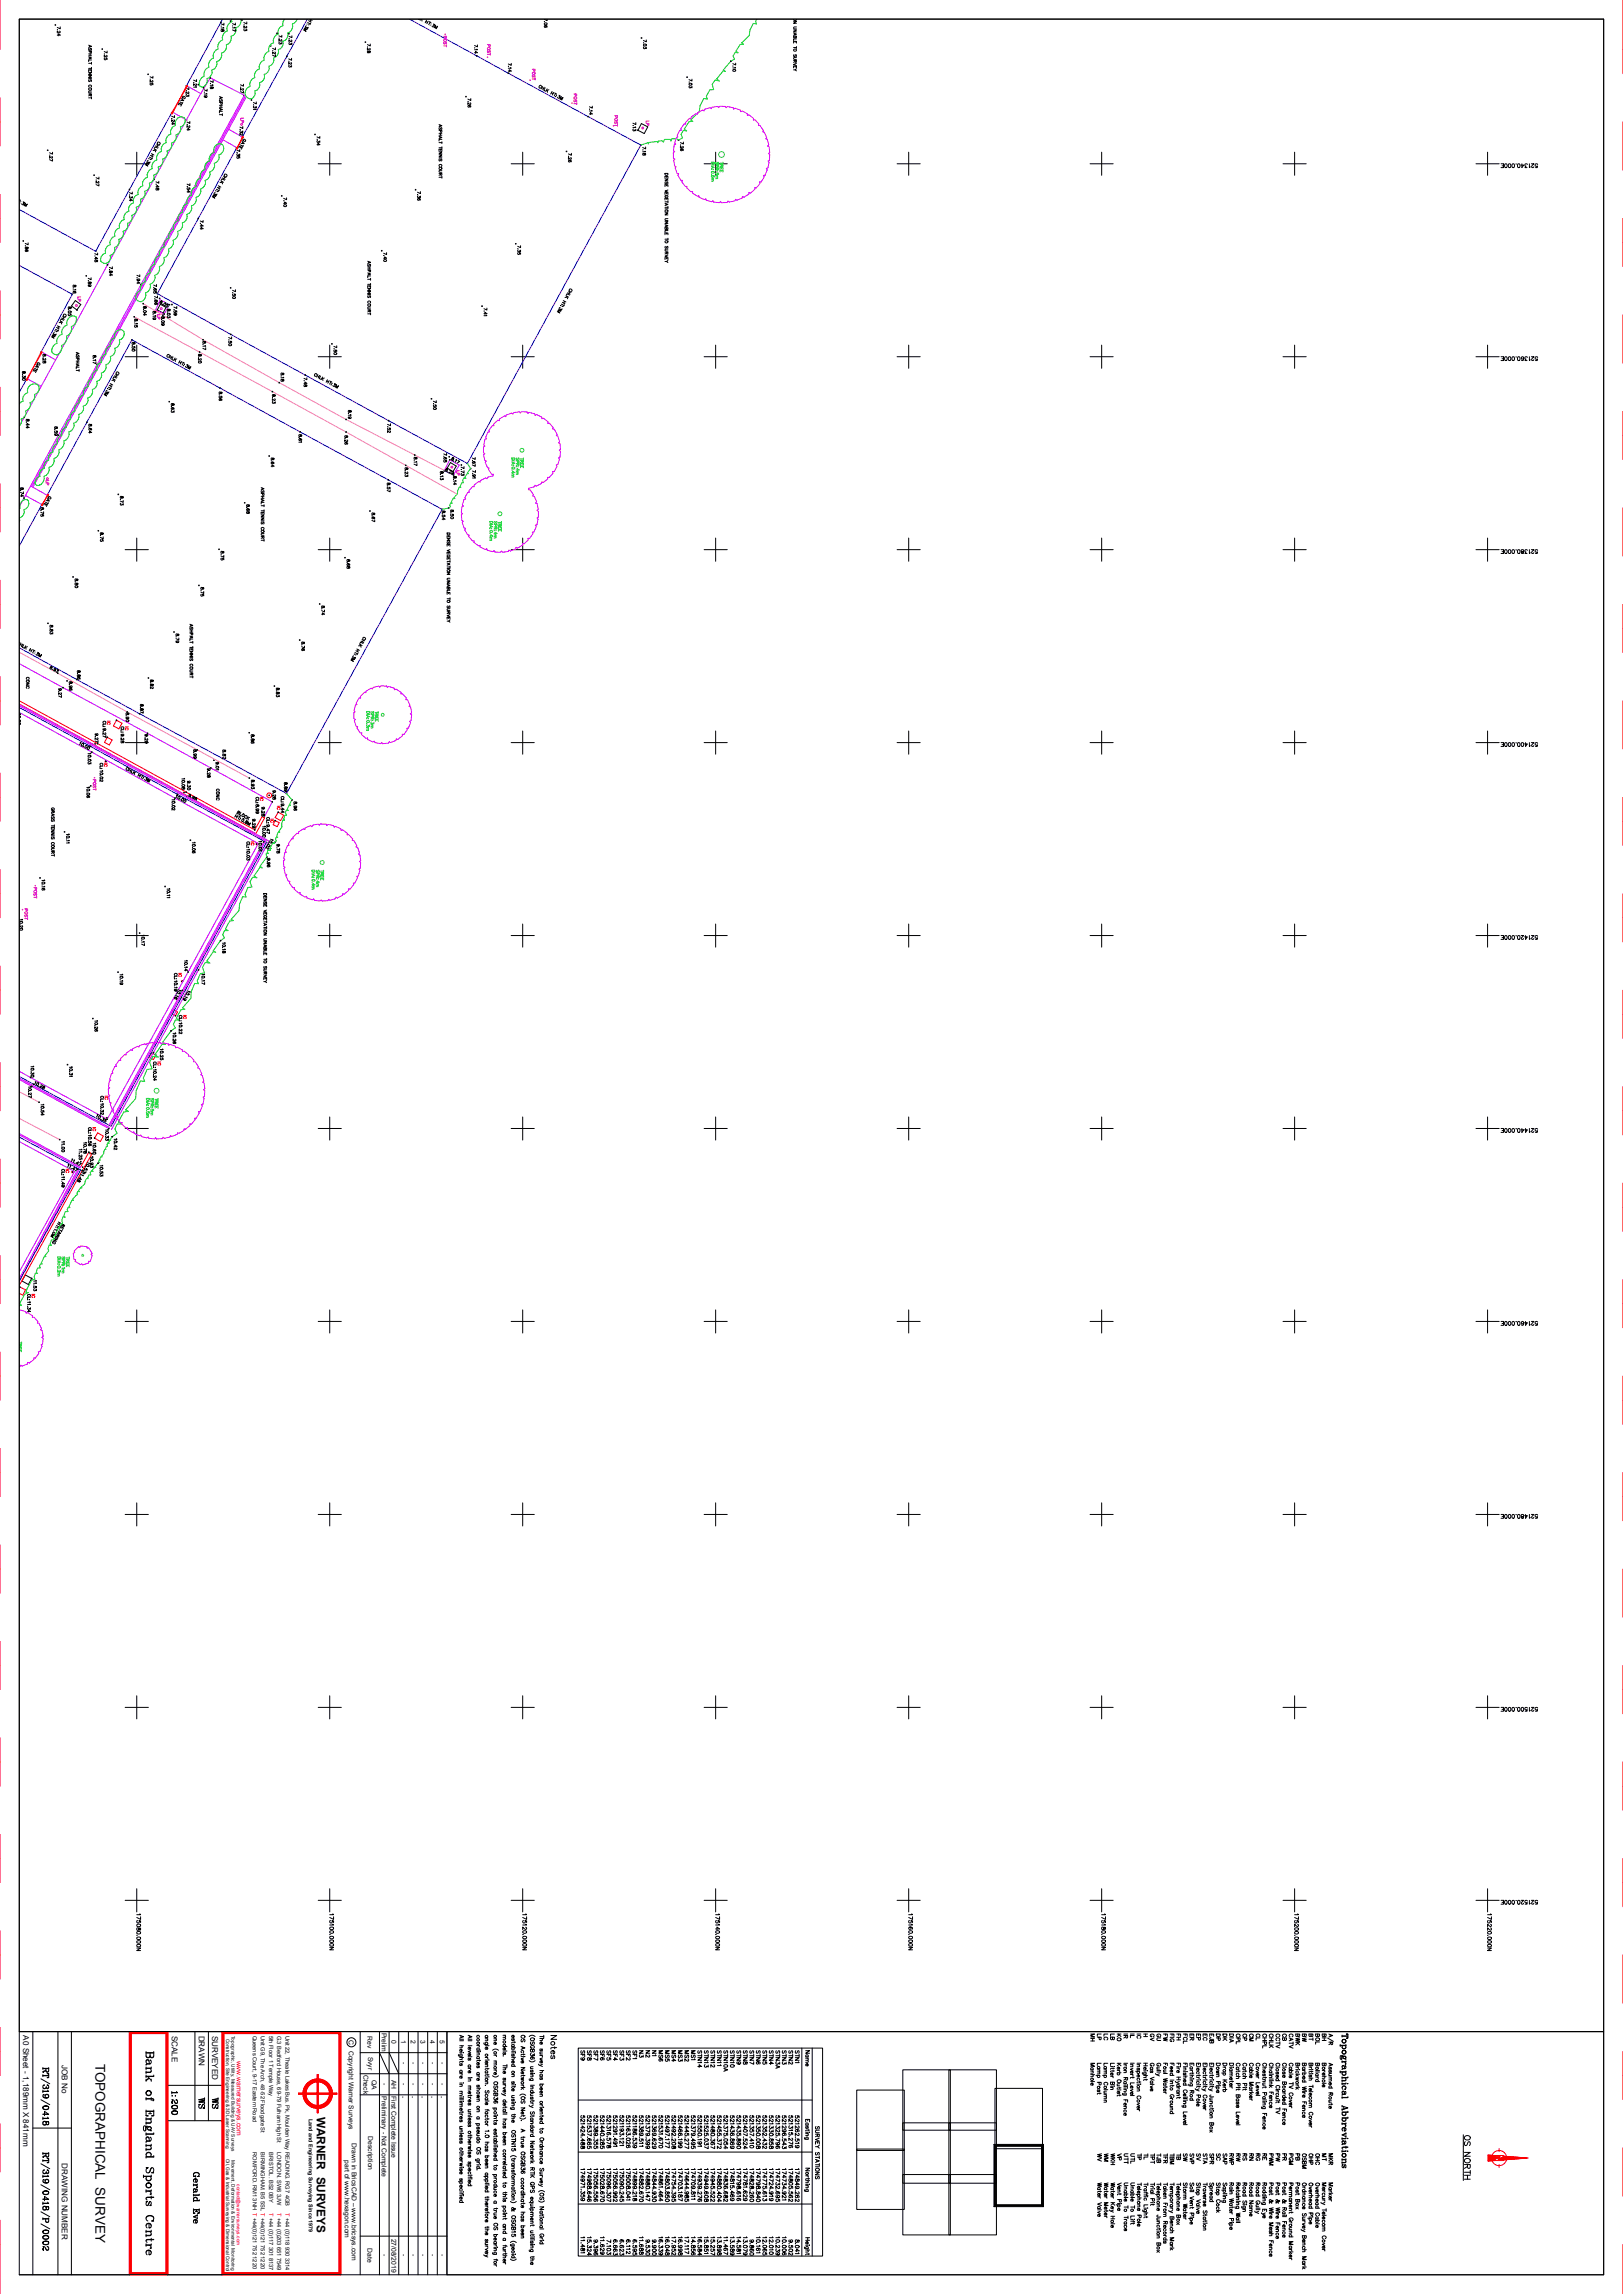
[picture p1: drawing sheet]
<svg xmlns="http://www.w3.org/2000/svg" width="841mm" height="1189mm" viewBox="0 0 841 1189" stroke-linecap="round" stroke-linejoin="round" font-family="sans-serif">
<defs><g id="words">
<text font-size="7" x="50" y="1070" transform="rotate(90 50 1070)">TOPOGRAPHICAL SURVEY</text>
<text font-size="6.1" x="164" y="1097" transform="rotate(90 164 1097)">WARNER SURVEYS</text>
<g font-size="4.2">
<text x="12" y="1055" transform="rotate(90 12 1055)">A0 Sheet - 1,189mm X 841mm</text>
<text x="89" y="1055" transform="rotate(90 89 1055)">SCALE</text>
<text x="103" y="1055" transform="rotate(90 103 1055)">DRAWN</text>
<text x="110" y="1055" transform="rotate(90 110 1055)">SURVEYED</text>
<text x="32" y="1070" transform="rotate(90 32 1070)">JOB No</text>
<text x="32" y="1121" transform="rotate(90 32 1121)">DRAWING NUMBER</text>
</g>
<g font-size="3.5">
<text x="190" y="1055" transform="rotate(90 190 1055)">Rev</text>
<text x="198" y="1053" transform="rotate(90 198 1053)">Prelim</text>
<text x="181" y="1057" transform="rotate(90 181 1057)">C</text>
<text x="203" y="1057" transform="rotate(90 203 1057)">0</text>
<text x="208" y="1057" transform="rotate(90 208 1057)">1</text>
<text x="213" y="1057" transform="rotate(90 213 1057)">2</text>
<text x="218" y="1057" transform="rotate(90 218 1057)">3</text>
<text x="223" y="1057" transform="rotate(90 223 1057)">4</text>
<text x="228" y="1057" transform="rotate(90 228 1057)">5</text>
<text x="181" y="1063" transform="rotate(90 181 1063)">Copyright Warner Surveys</text>
<text x="191" y="1066" transform="rotate(90 191 1066)">Svyr</text>
<text x="208" y="1069" transform="rotate(90 208 1069)">-</text>
<text x="213" y="1069" transform="rotate(90 213 1069)">-</text>
<text x="218" y="1069" transform="rotate(90 218 1069)">-</text>
<text x="223" y="1069" transform="rotate(90 223 1069)">-</text>
<text x="228" y="1069" transform="rotate(90 228 1069)">-</text>
<text x="188" y="1075" transform="rotate(90 188 1075)">Check</text>
<text x="193" y="1078" transform="rotate(90 193 1078)">QA</text>
<text x="198" y="1080" transform="rotate(90 198 1080)">-</text>
<text x="203" y="1078" transform="rotate(90 203 1078)">AH</text>
<text x="208" y="1080" transform="rotate(90 208 1080)">-</text>
<text x="213" y="1080" transform="rotate(90 213 1080)">-</text>
<text x="218" y="1080" transform="rotate(90 218 1080)">-</text>
<text x="223" y="1080" transform="rotate(90 223 1080)">-</text>
<text x="228" y="1080" transform="rotate(90 228 1080)">-</text>
<text x="198" y="1086" transform="rotate(90 198 1086)">Preliminary - Not Complete</text>
<text x="203" y="1086" transform="rotate(90 203 1086)">First Complete Issue</text>
<text x="208" y="1086" transform="rotate(90 208 1086)">-</text>
<text x="213" y="1086" transform="rotate(90 213 1086)">-</text>
<text x="218" y="1086" transform="rotate(90 218 1086)">-</text>
<text x="223" y="1086" transform="rotate(90 223 1086)">-</text>
<text x="228" y="1086" transform="rotate(90 228 1086)">-</text>
<text x="191" y="1107" transform="rotate(90 191 1107)">Description</text>
<text x="182" y="1111" transform="rotate(90 182 1111)">Drawn in BricsCAD – www.bricsys.com</text>
<text x="179" y="1119" transform="rotate(90 179 1119)">part of www.hexagon.com</text>
<text x="203" y="1160" transform="rotate(90 203 1160)">27/08/2019</text>
<text x="190" y="1165" transform="rotate(90 190 1165)">Date</text>
<text x="198" y="1168" transform="rotate(90 198 1168)">-</text>
<text x="208" y="1168" transform="rotate(90 208 1168)">-</text>
<text x="213" y="1168" transform="rotate(90 213 1168)">-</text>
<text x="218" y="1168" transform="rotate(90 218 1168)">-</text>
<text x="223" y="1168" transform="rotate(90 223 1168)">-</text>
<text x="228" y="1168" transform="rotate(90 228 1168)">-</text>
</g>
<text font-size="3.5" fill="#f00" x="123" y="1068" transform="rotate(90 123 1068)">www.warnersurveys.com</text>
<g font-size="3">
<text x="131" y="1055" transform="rotate(90 131 1055)">Queens Court, 9-17 Eastern Road</text>
<text x="135" y="1055" transform="rotate(90 135 1055)">Unit G9, The Arch, 48-52 Floodgate St</text>
<text x="139" y="1055" transform="rotate(90 139 1055)">5th Floor 1 Temple Way</text>
<text x="144" y="1055" transform="rotate(90 144 1055)">G.3 Bedford House, 69-79 Fulham High St</text>
<text x="148" y="1055" transform="rotate(90 148 1055)">Unit 22, Theale Lakes Bus. Pk, Moulden Way READING. RG7 4GB</text>
<text x="131" y="1115" transform="rotate(90 131 1115)">ROMFORD. RM1 3NH T +44(0)121 752 1220</text>
<text x="135" y="1115" transform="rotate(90 135 1115)">BIRMINGHAM. B5 5SL T +44(0)121 752 1220</text>
<text x="139" y="1115" transform="rotate(90 139 1115)">BRISTOL. BS2 0BY</text>
<text x="144" y="1115" transform="rotate(90 144 1115)">LONDON. SW6 3JW</text>
</g>
<g font-size="3" fill="#f00">
<text x="139" y="1147" transform="rotate(90 139 1147)">T +44 (0)117 301 8137</text>
<text x="144" y="1147" transform="rotate(90 144 1147)">T +44 (0)203 651 7549</text>
<text x="148" y="1147" transform="rotate(90 148 1147)">T +44 (0)118 930 3314</text>
</g>
<text font-size="2.8" x="160" y="1098" transform="rotate(90 160 1098)">Land and Engineering Surveying Since 1979</text>
<g font-size="2.4">
<text x="120" y="1055" transform="rotate(90 120 1055)">Topographic, Utility, Measured Building &amp; UAV Surveys</text>
<text x="117" y="1057" transform="rotate(90 117 1057)">Construction, Site Engineering &amp; 3D Laser Scanning</text>
<text x="117" y="1119" transform="rotate(90 117 1119)">Oil, Gas &amp; Industrial Surveying &amp; Dimensional Control</text>
<text x="120" y="1119" transform="rotate(90 120 1119)">Movement, Deformation &amp; Environmental Monitoring</text>
</g>
<text font-size="2.4" fill="#f00" x="123" y="1132" transform="rotate(90 123 1132)">contact@warnersurveys.com</text>
</g></defs>
<g fill="none" stroke="#000" stroke-width=".52">
<path d="M29 13h.1M30 15h.1M30 18h1l-1-1v2M31 16v1l-1-1v1M31 14v1l-1-1M114 11l1 1M115 14h.1M115 15l1 1v-1l-1 1zM115 11l-1 1M116 14v1h-1M116 12v1l-1-1M119 11h1"/>
<path d="M120 11h-1M121 13v1M122 14h-2M122 12v1l-2-1M122 15v1l-2-1M125 10l1 1M126 10l-1 1M127 13h-1M127 15v1v-1l1 1v-1M128 14h-2v1M128 11v1h-2M143 17h1"/>
<path d="M144 17h-1M145 20h.1M146 18v1h-1M150 17v1M151 19v1l-1-1M158 15h1h-1l1 1h-2M159 13l-1 1h1v1l1-1M159 12h.1M159 12h2M160 13h.1M160 11h1M161 10l1 1"/>
<path d="M161 12v1M161 10v1M217 10h1M218 10h.1M219 10v1M221 11l1 1M221 10l-1 2M222 11l-1 1M222 11l1 1M223 13h.1M223 11l-1 2M223 12h.1"/>
<path d="M225 12v1v1l-1-1M225 14l1-1v2l1-1-1 1M282 11h.1M283 13v1h-1a.7 .7 0 0 1 1-1 .7 .7 0 0 1 0 1M284 10v1l-2-1M332 20h1M333 20h-1M411 10l1 1 1-1M411 11h2l-2 1h2M411 16h2l-2 1h2M411 17l2 1h-2M412 17v1"/>
<path d="M412 19v1l-1-1h2v1l-1-1M413 14h-2l2 1M46 23l1 1-1 1M46 26h1v1v-1M46 30h1l-1 1M46 37v-1h1v1M46 38h1l-1 1h1M46 39h1l-1 1h1M46 28h1M46 29h1M46 33h1M46 35h1"/>
<path d="M46 25v1l1-1v1M46 24h.1M46 30h.1M47 28v1M47 36v1M47 31h-1v1M47 32v1M47 35v1M53 25v1M54 28h.1M54 30v1h1v-1v1M55 29v1l-1-1v1"/>
<path d="M55 26v1h-1M77 38v1M79 40v1l-1-1M140 24h.1M141 26h.1M142 27l1 1-2-1v1M143 25v1l-2-1M143 28v1h-2M145 22v1v-1l1 1v-1M146 20v1l-1-1v1M148 29h1M149 29h-1"/>
<path d="M150 32h.1M150 20h.1M150 34v1l1-1v1v-1M150 22v1h1v-1M151 32v1l-1-1v1M151 21v1l-1-1v1M151 30v1h-1M189 22h1M190 22h-1M191 24h-1M191 26l1 1v-1l-1 1zM192 25v1l-2-1v1"/>
<path d="M192 23v1l-2-1M246 25h.1M246 27h1h-1v1M247 29h.1M247 25v1h-1M247 23v1h-1M263 38h1M263 37h2l-1-1v1M264 34h-1M264 38h-1M265 35h-2M265 33v1l-2-1"/>
<path d="M334 22h.1M334 24v1h1v-1M335 21v1l-2-1M356 40h.1M379 32h.1M380 34h.1M381 35h-1M381 33v1l-1-1M411 22v-1h2v1M411 31h2l-1 1v-1M411 35v-1h2v1M411 25h2"/>
<path d="M411 36h1M411 28v1l1-1v1M412 21v1M412 34v1M412 32h-1M413 20h-2v1M413 30h-2l2 1M413 33h-2l2 1M413 36h-1l1 1M413 24v1M46 49h1v1v-1M46 41h1"/>
<path d="M46 51h1M46 41v1l1-1v1M46 45v-1h1v1M47 49l-1 1M47 47l-1 1h1M47 50v1M78 41h.1M78 43v1h1v-1v1M79 42v1l-1-1v1M89 58v1M90 60v1l-1-1M92 54h1h1v1"/>
<path d="M93 53l1 1M93 54h.1M94 51l1 1h-1M94 51v1M95 53l-1 1M95 51v-1h1l-1 1M96 44l1 1M97 47h-1M97 49v1v-1l1 1v-1M97 44l-1 1M98 48h-2v1M98 45v1h-2"/>
<path d="M100 43h.1M101 43l1 1-2-1v1M102 45h-2M102 41v1h-2M103 44h.1M105 45l1 1M106 45l-1 1M106 48h.1M106 50a.7 .7 0 0 0 1 0h-1h1M107 48v1h-1M107 46v1h-1M109 40v1"/>
<path d="M109 43h.1M109 45l1 1v-1l-1 1zM110 44h-1M110 42v1l-1-1M114 50l1 1h-1M114 53h1v1l-1-1M114 56l1 1h-1M114 55h1M114 56h1M114 59h1M114 52v1l1-1v1M114 50v1"/>
<path d="M114 56v1M115 55v1M115 58h-1v1M115 59v1M125 45h.1M126 46v1l-1-1v1M126 50h.1M126 44v1l-1-1M126 47v1l-1-1M130 52h.1M131 54h.1M132 55v1v-1l1 1v-1"/>
<path d="M133 56v1h-2M133 53v1l-2-1M241 50h1M242 50h-1M243 53h.1M243 55v1v-1a.8 .8 0 0 1 1 0v1M244 53v1l-2-1v1M244 51v1l-2-1M281 45l-1-1-1 2h1M281 45l1 1M281 45l-1 1M282 45l-1 2"/>
<path d="M282 45v2h1M284 46l-1 1M284 47v1M284 47h-1M286 48l1 1M286 47l-1 2M287 48l-1 1M287 48l1 1M288 50h.1M288 48l-1 2M288 49h.1M290 49v1v1l-1-1"/>
<path d="M290 51l1-1v2l1-1-1 1M306 57h.1M305 59h2l-1-1v1M307 57v1h-2M307 55v1l-2-1M357 43h.1M357 45v1l1-1 1 1v-1M359 41v1l-2-1M25 78h.1M27 79v1l-1-1M71 79v12M78 80h2"/>
<path d="M80 77l1 1M80 77l1 2M80 78h-1M81 76h1M81 75h2M82 75v-1h1l-1 1M82 77l-2-1v1M82 75l-1 1M89 61h.1M89 64h1l-1-1v2M90 62v1l-1-1v1M96 62h1"/>
<path d="M97 62h-1M97 67h1h-1v1M97 64v1M98 65v1l-1-1v1M98 63v1l-1-1M122 77h1M123 77h-1M123 79h.1M123 80v1l1-1v1v-1M124 77v-1h1v1M124 78h-1M124 67h.1"/>
<path d="M125 75l1 1M125 68v1v-1l1 1v-1M125 76v1M125 71h1M125 73l2 1h-2M125 69l1 1-2-1v1M126 71h-1M126 66v1l-2-1M126 74h-1M126 75v1M126 73a.6 .6 0 0 1 0-1 .7 .7 0 0 1 1 1M163 70h.1"/>
<path d="M164 75h2l-1-1v1M164 72h.1M165 73v1v-1l1 1v-1M166 71v1l-2-1M171 79v12M227 65h2l-2 1M227 68h2h-1M227 71h2l-2 1M227 78v-1h2v1M227 79h2l-2 1h2M227 69h2M227 70h2"/>
<path d="M227 74h2M227 77h2M228 66v1l1-1v1M228 65h.1M228 71v1M228 69v1M228 77v1M229 72h-2v1M229 73v1M229 76v1M271 79v12M293 78l1 1"/>
<path d="M294 78l-1 1M296 79v1h-1M305 60v1M328 65h.1M328 67v1l1-1v1v-1M329 66h-1M329 64v1l-1-1M330 67l1 1M331 67l-1 1M332 75h.1M332 64l4 2-2 3-3-1zM333 80h1h-1z"/>
<path d="M333 78h.1M334 78l1 1h-2M335 76v1l-2-1M351 72l1 1M352 72l-1 1M353 75h.1M353 77v1v-1a.7 .7 0 0 1 1 0 .7 .7 0 0 1 0 1M354 76v1l-1-1v1M354 74v1l-1-1M371 79v12M471 79v12M571 79v12"/>
<path d="M671 79v12M771 79v12M26 80h.1M27 81v1l-1-1v1M27 82v1h-1M49 91h.1M50 93h.1M51 94v1l-1-1v1M51 92v1l-1-1M51 95v1h-1M65 85h12M67 98h.1"/>
<path d="M69 100v1l-2-1M76 84l1 1h-1l1 1-2-1M77 83l-1 1h1v1l1-1M77 82h.1M77 81l2 1M78 83h.1M78 81h1M79 82v1M79 80v1M80 93h.1M81 97h1l-1-1v1M81 95v1"/>
<path d="M81 98h1h-1zM82 94v1l-1-1M97 99h1h-1v1M97 97h.1M97 97v1h1v-1v1M98 95v1l-1-1M99 99v1M112 100h-1v1h1M112 99h.1M112 98l1 1M113 99h.1M113 97l1 1"/>
<path d="M113 96l1 1M114 98l-1 1M114 97l-1 1M114 94h2M115 94v1M115 94l-1 1M115 92l2 1M116 91l1 1M116 91a.7 .7 0 0 1 1-1 .7 .7 0 0 1 1 1 .6 .6 0 0 1-1 0M116 93h-1M117 92l-1 1M123 81v1h1v-1v1"/>
<path d="M165 85h12M215 98l1 1M216 98l-1 1M218 99v1h-2M227 80h2l-2 1h2M227 90h2v1l-1-1M227 82h2M227 92h2M228 82v1l1-1v1M228 86h-1l1-1 1 1M228 90l-1 1M229 88l-2 1h2"/>
<path d="M229 91v1M265 85h12M295 81h.1M295 83v1v-1a.7 .7 0 0 1 1 0 .7 .7 0 0 1 0 1M296 82v1l-1-1v1M345 90h1v1h-1zM345 92v-1h1v1M345 93h1l-1 1h1M345 97v-1h1v1M345 94v1l1-1v1M345 91v1M345 96h.1"/>
<path d="M345 100h.1M346 98l-1 1 1 1M365 85h12M465 85h12M565 85h12M665 85h12M765 85h12M778 85h1v2h-1M778 86h1M786 85h.1M789 85v2l1-1h-2M791 85a.7 .7 0 0 0-1 0 .7 .7 0 0 0 1 1l-1 1h1"/>
<path d="M793 85v2v-1M794 85h1l-1 1v1l1-1M797 85a.7 .7 0 0 0-1 0 .7 .7 0 0 0 0 1 .7 .7 0 0 0 1 0v1h-1M10 103l1 1M10 105h.1M10 104h.1M11 104h.1M12 105h1h-1v1h-1M12 107l1-2v2l1-1-1 1M67 101h.1M67 104h2l-1-1v1M67 102v1l1-1 1 1v-1"/>
<path d="M103 113h.1M104 117h1l-1-1v1M104 119h1l-1-1v1M104 116h.1M105 114v1h-1M111 101l1 1-2-1 1 2-1-1M146 101v1M147 105h2h-2v1M147 104h.1M149 103v1l-2-1M216 101h.1M217 101v1h1"/>
<path d="M217 103v1l-1-1a.8 .8 0 0 1 1 0 .8 .8 0 0 1 1 1M345 101v-1h1v1M345 104v-1h1v1M345 105l1 1-1 1M345 110h1l-1 1h1M345 115h1l-1 1h1M345 116l1 1-1 1M345 105h1M345 107h1M345 108h1M345 106h.1M345 117h.1"/>
<path d="M345 102a.6 .6 0 0 1 0-1 .6 .6 0 0 1 1 0 .6 .6 0 0 1 0 1M345 118v1v-1h1v1h-1M345 103h.1M346 113l-1 1h1M346 120h-1M346 104v1M346 107v1M12 125h.1M13 127h.1M13 128l1 1v-1l-1 1zM14 129v1h-1a.7 .7 0 0 1 1-1 .6 .6 0 0 1 0 1M15 126v1l-2-1"/>
<path d="M49 134h2l-1-1v1M49 135l2 1-1-1-1 1zM49 133h.1M49 130h1M50 130h-1M51 131v1l-2-1M55 137h1M56 137h-1M57 140h.1M58 138v1h-1M191 135l1 1-1 1M191 140h1v1h-1v-1"/>
<path d="M191 138h1M191 139h1M191 137v1l1-1v1M191 136h.1M191 138v1M198 130h.1M199 134h1l-1-1v1M199 132v1M200 131v1l-1-1M267 126h.1M268 129h.1M269 129v1h1"/>
<path d="M269 131l-1 1h1v-1h1v1M270 127v1h-2M345 122v-1h1v1M345 131h1v1l-1-1M345 135v-1h1v1M345 124h1M345 136h.1M345 128v1l1-1v1M345 121h.1M345 134h.1M345 131v1M346 129l-1 1h1"/>
<path d="M346 132l-1 1h1M346 135l-1 1h1M346 123v1M36 159l1 1-1-1v1zM37 152l1 1M38 152l-1 1M38 148l1 1v-1l-1 1zM38 149h.1M38 151l1 1-1-1a.7 .7 0 0 1 1 0 .7 .7 0 0 1 0 1M39 156l3 2-2 3-3-2zM39 150h-1M45 143h.1"/>
<path d="M46 146l1 1v-1l-1 1zM46 145v1M46 148a.7 .7 0 0 0 1 0h-1h1M47 144v1l-1-1M57 143h1l-1-1v1M57 141h1h-1zM71 147h1l-1-1v1M71 144h.1M71 145a.8 .8 0 0 0 1 1 .8 .8 0 0 0 0-1M72 142v1h-1M73 147v1M74 157v1"/>
<path d="M74 159l2 1-1-1v1zM80 149h.1M80 151v1h1l-1-1h1v1M80 150a.8 .8 0 0 1 1 0M80 155h.1M81 156h-1h1M81 157v1l-1-1a.8 .8 0 0 1 1 0 .8 .8 0 0 1 1 1h-1M81 147v1h-1M81 152h1M82 153v1h-2M82 152h-1M83 154v1"/>
<path d="M83 158l3 1-2 3-3-1zM83 156v1l1-1zM84 158h.1M87 158h-1h1v1h-1M88 158h.1M89 158h.1M92 159v1l-2-1M119 149h1M120 149h-1M121 152h.1M121 152v1v-1h1v1M122 150v1l-1-1"/>
<path d="M191 141l1 1-1 1M191 149v-1h1v1M191 150h1l-1 1h1M191 151h1l-1 1h1M191 145h1M191 147h1M191 153h1M191 153v1l1-1v1M191 157v-1h1v1M191 142h.1M191 148v1M192 143h-1v1"/>
<path d="M192 159l-1 1h1M192 144v1M192 147v1M250 158v1M252 160v1l-1-1M290 159v1h1v1v-1M291 158h.1M291 158h1M291 159h.1M291 157h2M292 156l1 1M292 158v1"/>
<path d="M293 156l-1 1M293 153l2 1M294 154v1M294 154h-1M294 152h1M295 151l1 1M295 151a.6 .6 0 0 1 0-1 .6 .6 0 0 1 1 0 .6 .6 0 0 1 0 1M295 153l-1-1-1 1M295 151v1M27 174h2h-2l1 1h-1M28 172v1l1 1v-1M29 171h.1"/>
<path d="M29 171h1M29 172h.1M29 170h2M30 169l1 1M30 171v1M30 169v1M31 166l1 1M32 167v1M32 167h-1M32 165h1M32 164l2 1M33 164v-1h1v1"/>
<path d="M33 166l-1-1-1 1M33 164v1M36 161h-1M36 163v1v-1h1M40 160v1M68 176h1M68 178h2h-1zM69 176h-1M69 179h-1M69 180v1v-1h1M69 164h1M70 164h-1"/>
<path d="M70 165l1 1v-1l-1 1zM70 167h.1M70 169v1l1-1M71 179v12M71 168h-1M74 160h.1M74 163h2l-1-1v1M79 162h2l-1-1-1 1zM79 163h.1M79 165a.7 .7 0 0 0 1 1 .7 .7 0 0 0 1-1h-1v1M80 163l1 1h-2M81 160l1 1"/>
<path d="M82 160l-1 1M84 166h.1M84 164l1 1v-1l-1 1zM84 168a.7 .7 0 0 0 0 1 .7 .7 0 0 0 1-1h-1l1 1M84 163l1 1M85 163l-1 1M85 163h.1M87 162h.1M87 160l1 1v-1l-1 1zM87 164v1l1-1v1v-1M90 160h.1M90 162v1a.7 .7 0 0 0 1 0 .7 .7 0 0 0 1 0h-1"/>
<path d="M90 161v1h1v-1h1v1M105 176h.1M105 177l2 1-1-1-1 1zM105 178v1M106 179h1h-2M119 176h.1M119 177v1v-1h1v1M119 173h1M120 173h-1M120 175v1l-2-1M171 179v12M172 178h.1"/>
<path d="M174 179v1l-1-1M191 161h1v1l-1-1M191 163h1M191 161v1M192 162v1M251 163h1l-1-1v1M251 161h.1M252 163v1h-1M271 179v12M289 160l2 1h-2l1 1h-1M371 179v12M471 179v12"/>
<path d="M571 179v12M671 179v12M771 179v12M12 193h1h-1zM12 194h.1M12 195v1l1-1v1v-1M14 196v1M17 192h1h1l-1 1M18 191l1 1M18 192h.1M19 189l1 1h-2M19 189v1"/>
<path d="M19 191v1M20 189h-1a.7 .7 0 0 1 1-1 .6 .6 0 0 1 1 0 .7 .7 0 0 1-1 1M21 182v1M22 184h2h-1l-1 1zM22 185h.1M22 187l2 1-1-1-1 1zM23 186l1 1-2-1v1M39 183h2l-2 1M39 186h2v1l-1-1M39 189h2l-2 1M39 187h2M39 188h2"/>
<path d="M39 192h2M40 184v1l1-1v1M40 183v1M40 189v1M40 187v1M41 190h-2v1M41 191v1M48 184l2 1-1-1-1 1zM48 186h.1M49 186l1 1h-2M50 187v2l-2-1M50 189h1"/>
<path d="M51 189h-1M57 200h1M57 199l1 1M58 199l-1 1M58 196l2 1M59 196v-1l1 1M59 197v1M59 197h-1M59 195h2M60 194l1 1M60 194a.7 .7 0 0 1 1-1 .6 .6 0 0 1 1 0 .7 .7 0 0 1-1 1M60 194v1"/>
<path d="M65 185h12M88 184a.6 .6 0 0 0-1 0 .6 .6 0 0 0 0 1M88 185h1M88 184v2M89 185l-1 1M90 185l-1 1 1 1M91 186l-1 1M91 186v1M92 186h-2M93 188h1M93 187v1M94 187l-1 2"/>
<path d="M95 188h1M95 189h.1M95 188l-1 1M96 189h.1M97 189v1h-1M97 191l1-2v2l1-1-1 1M103 184h1l-1 1zM103 185h.1M103 182l1 1M104 182l-1 1M104 186v1l-1-1v1M107 180v1h-2"/>
<path d="M145 198v1M146 197h1l-1 1zM146 193l1 1v-1l-1 1zM146 195h.1M147 195v1h-1M158 199h1l-1-1v1M158 197h.1M158 199l1 1v-1l-1 1zM158 194v1M159 196v1l-1-1M164 194a.6 .6 0 0 0-1 0 .6 .6 0 0 0 0 1 .6 .6 0 0 0 1 0M164 195h1"/>
<path d="M165 194l-1 1M165 185h12M166 195l-1 1M166 195l-1 1 1 1M167 195l-1 2M167 196v1M168 196h-1M169 197l1 1M170 197l-1 1M171 197l-1 2M171 198h1M171 198v1"/>
<path d="M172 199h.1M173 181h.1M173 199h1h-1l1 1h-1M173 181v1h1v-1v1M265 185h12M365 185h12M465 185h12M565 185h12M665 185h12M765 185h12M778 185h1v2h-1M778 186h1"/>
<path d="M786 185h.1M790 186a.6 .6 0 0 1-1 0 .7 .7 0 0 1-1-1 .6 .6 0 0 1 1 0v2h-1M791 185a.7 .7 0 0 0-1 0 .7 .7 0 0 0 1 1l-1 1h1M793 185v2v-1M794 185h1l-1 1v1l1-1M797 185a.7 .7 0 0 0-1 0 .7 .7 0 0 0 0 1 .7 .7 0 0 0 1 0v1h-1M12 216h1M13 216h-1M14 217l1 1v-1l-1 1zM14 219h.1M45 219h.1M55 203l1 1h-2l1 1h-1"/>
<path d="M55 202v1h1v1v-1M56 201h.1M56 201h1M57 202h.1M58 201l-1 1M88 208h.1M89 209l1 1v-1l-1 1zM89 211h.1M89 213v1l1-1v1v-1M89 211l1 1h-1a.6 .6 0 0 1 0-1 .7 .7 0 0 1 1 1M114 205h.1M114 203l1 1v-1l-1 1z"/>
<path d="M114 205v1v-1h1v1M114 201h.1M114 207v1v-1a.7 .7 0 0 1 1 0v1M141 203h.1M141 205h2h-1h-1zM141 206h.1M141 208l1 1h1v-1M142 207v1l-1-1v1M174 201v-2v2l1-1v1M179 217v1M181 214h.1M181 213l1 1v-1l-1 1z"/>
<path d="M181 216a.7 .7 0 0 0 0 1 .7 .7 0 0 0 1-1h-1v1M182 215h-2M201 218h1M202 218h-1M202 220v1l-1-1M223 207h1M224 207h-1M225 209h.1M225 210v1v-1h1v1M226 208v1l-1-1M14 220h1l-1-1v2M14 222h1l-1-1v1"/>
<path d="M28 221l2 1-1-1v1zM28 223h.1M28 225a.7 .7 0 0 0 1 1 .7 .7 0 0 0 1-1h-1v1M29 223l-1 1h1v-1h1v1M30 225v1M46 224h1l-1-1v1M46 220l1 1v-1l-1 1zM46 221h.1M46 222l1 1-1-1a.8 .8 0 0 1 1 0 .8 .8 0 0 1 0 1M139 236l1 1M140 236l-1 1M141 239h.1"/>
<path d="M141 237l1 1v-1l-1 1zM141 239v1v-1l1 1M155 227h.1M155 225l1 1v-1l-1 1zM155 224h1M155 227l1 1h-1a.8 .8 0 0 1 1-1 .8 .8 0 0 1 0 1M156 224h-1M156 229h-1M179 226l1 1v-1l-1 1zM179 227h.1M179 229v1a.7 .7 0 0 1 1-1 .7 .7 0 0 1 0 1M179 224h1"/>
<path d="M180 224h-1M180 228v1l-1-1v1M201 221h.1M201 222v1h1v-1v1M202 223v1l-1-1v1M215 237l1 1v-1l-1 1zM215 238v1M215 236h.1M216 239h-1M230 236v1M230 239h1M230 237l1 1-1-1a.7 .7 0 0 1 1 0 .7 .7 0 0 1 0 1"/>
<path d="M231 235v1l-1-1M233 237h.1M233 238h.1M233 240l3 2-1 2-3-1zM234 237v2v-1l1-1zM235 239h.1M236 238h1l-1 2M237 239h1l-1 1M245 239h.1M245 239v1v-1a.7 .7 0 0 1 1 0 .7 .7 0 0 1 0 1M246 237v1l-1-1M11 257h1l-1-1v1"/>
<path d="M11 253l1 1v-1l-1 1zM11 254h.1M12 255v1l-1-1M12 258h1M13 258h-1M25 258l1 2-2-1M25 259h.1M25 258a.6 .6 0 0 1 0-1 .7 .7 0 0 1 1 1 .6 .6 0 0 1 0 1M61 256h1M62 256h-1M62 259h.1M62 257l2 1v-1l-1 1z"/>
<path d="M64 259v1h-2M135 253h2l-2 1M135 256h2v1h-1v-1M135 259h2l-2 1M135 257h2M135 258h2M136 254v1l1-1v1M136 253v1M136 259v1M136 257v1M141 242h1l-1-1v1M201 252h.1"/>
<path d="M201 250l1 1v-1l-1 1zM201 252v1h1M201 248v1M202 254v1l-1-1M210 243h1v-1l-1 1zM210 244h.1M210 241h.1M210 246v1l1-1v1v-1M211 245h-1v1M216 240v1h-1M228 245h2l-1-1-1 1zM228 246h.1"/>
<path d="M228 248l1 1v-1l1 1v-1M229 247h1h-2M230 244h.1M231 243v1l1-1zM232 242v1M232 245h.1M233 244h1l-2 1h1M235 246h.1M235 248h.1M235 251h1l-1-1v1M235 247l1 1v-1l-1 1zM235 245h-1h1a.8 .8 0 0 1 0 1 .8 .8 0 0 1-1 0v-1"/>
<path d="M236 249h-1M239 241h.1M239 243h.1M239 245v1h1M240 242v1l-1-1M240 244v1l-1-1M242 240h.1M244 243h.1M245 245h.1M245 246a.7 .7 0 0 0 1 1 .7 .7 0 0 0 0-1h-1l1 1M246 247v1h-1M246 241v1l-1-1"/>
<path d="M246 244v1l-1-1M21 265h.1M21 263l2 1-1-1-1 1zM21 267v1l1-1h1M22 261v1M23 265v1l-2-1M23 262v-1l1 1M24 260l1 1M24 261v1M25 261h.1M51 275h.1M52 276l1 1v-1l-1 1z"/>
<path d="M52 278h.1M52 280v1l1-1M53 278v1h-1M63 261v1v-1l1 1v-1M71 279v12M127 260v1M128 265l1 1v-1l-1 1zM128 262h1h-1zM128 263h.1M128 264v1v-1a.8 .8 0 0 1 1 0 .8 .8 0 0 1 0 1M135 266h2M135 267h2l-2 1h2"/>
<path d="M135 268h2l-2 1h2M135 278h2v1l-1-1M135 262h2M135 265h2M135 270h2M135 280h2M136 271v1l1-1v1M136 274h-1l1-1 1 1h-1M136 266h.1M136 279h-1M137 260h-2v1M137 276l-2 1h1h1"/>
<path d="M137 262v1M137 264v1M137 279v1M171 279v12M192 265h.1M193 267h.1M193 266l1 1v-1l-1 1zM193 268v1v-1a.8 .8 0 0 1 1 0 .8 .8 0 0 1 0 1M194 269v1h-1M229 264h.1M229 269h2l-1-1v1M229 265l2 1-1-1-1 1z"/>
<path d="M229 266h.1M229 267v1h1v-1h1v1M232 276h1v1h-1zM232 279v-1h1v1M232 279h1l-1 1h1M232 263h1M232 278h.1M233 263h-1M234 266h.1M234 264l1 1v-1l-1 1zM234 266v1v-1l1 1M271 279v12"/>
<path d="M371 279v12M471 279v12M571 279v12M671 279v12M771 279v12M38 299h.1M65 285h12M113 285h1M114 285h-1M115 287h.1M115 286l1 1v-1l-1 1zM115 289v1v-1h1v1"/>
<path d="M116 288v1l-2-1M165 285h12M179 289h.1M180 290l1 1v-1l-1 1zM180 294h1l-1 1zM180 292h.1M180 292l1 1h-1a.7 .7 0 0 1 1-1 .6 .6 0 0 1 0 1M232 283v-1h1v1M232 287v-1h1v1M232 290v-1h1v1M232 292h1l-1 1M232 297h1l-1 1h1"/>
<path d="M232 291h1M232 294h1M232 295h1M232 281v1l1-1v1M232 292v1M232 288h1v1M232 282v1M232 286v1M232 289v1M233 285h-1l1 1M233 300h-1l1 1M233 290v1"/>
<path d="M233 293v1M265 285h12M365 285h12M465 285h12M565 285h12M665 285h12M765 285h12M778 285h1v2h-1M778 286h1M786 285h.1M788 285h1v1h-1l1 1v-1h-1zM791 285a.7 .7 0 0 0-1 0 .7 .7 0 0 0 1 1l-1 1h1"/>
<path d="M793 285v2v-1M794 285h1l-1 1v1l1-1M797 285a.7 .7 0 0 0-1 0 .7 .7 0 0 0 0 1 .7 .7 0 0 0 1 0v1h-1M39 300l1 1v-1l-1 1zM39 301v1M39 302l1 1v-1l-1 1zM103 303v1M104 305h1h-1zM104 306h.1M104 308v1h1v-1h1v1M106 307v1l-2-1M165 313h1"/>
<path d="M166 313h-1M167 318h1h-1v1M167 314l1 1v-1l-1 1zM167 316h.1M168 316v1l-1-1M232 301h1l-1 1h1M232 303h1l-1 1M232 308v-1h1v1M232 317h1v1l-1-1M232 310h1M232 314v1l1-1v1M232 303v1"/>
<path d="M232 304v1v-1h1v1h-1M232 307v1M232 320v1M232 318h.1M233 306h-1v1M233 315l-1 1h1M233 319h-1l1 1M233 310v1M10 333h.1M11 334h.1M11 333l-1 2M12 334l-1 1"/>
<path d="M12 334v1v1M13 335v1M13 335l1 1M14 335l-1 1M15 337h1M16 336l-1 1M17 337l-1 1M17 337h1M18 339h.1M18 337l-1 1M18 338h.1M19 338h1l-1 1h1h-1"/>
<path d="M20 340l1-1-1 1 2-1-1 2M25 323h.1M26 326h.1M26 326l1 1v-1l-1 1zM26 324l1 1v-1l-1 1zM26 328v1l1-1v1v-1M90 327v1M91 329h2h-1h-1zM91 330h.1M91 332a.7 .7 0 0 0 1 1 .7 .7 0 0 0 1-1h-1v1M93 331v1l-2-1M98 324h2l-2 1"/>
<path d="M98 328h2v1h-1v-1M98 330h2l-2 1M98 337v-1h2v1M98 338h2l-2 1h2M98 339h2l-2 1h2M98 327h2M98 328h2M98 333h2M98 336h2M99 325v1l1-1v1M99 324h.1M99 330v1"/>
<path d="M99 327v1M99 336v1M100 331h-2v1M100 332v1M100 335v1M155 332h.1M156 334h.1M156 333l2 1-1-1-1 1zM157 336v1l-1-1a.8 .8 0 0 1 1 0 .8 .8 0 0 1 1 1M158 335v1l-2-1M183 340v1h1M184 339h.1"/>
<path d="M184 338l1 1M184 337l2 1M185 336l1 1M186 338l-1 1M186 337l-1 1M186 334l2 1M186 333h1h1M187 334v1M187 335h-1M187 332l1 1M188 331l1 1M188 331a.7 .7 0 0 1 1-1 .6 .6 0 0 1 0 1 .6 .6 0 0 1 0 1"/>
<path d="M188 332v1M232 321v-1h1v1M232 322h.1M233 321l-1 1h1M14 354h1l-1 1h1M14 352v-1h1v1M14 357v-1h1v1M26 345l1 2-1-1h1zM27 347h.1M29 347h-1h1a.7 .7 0 0 1-1 0M30 347v1h-1M30 349h.1"/>
<path d="M31 358h-1M31 357h-1a.7 .7 0 0 0 1 1 .7 .7 0 0 0 1-1h-1v1M32 359v1l-2-1v1M32 356l1 1M33 356l-1 1M35 353h.1M36 355h.1M36 353l1 1v-1l-1 1zM36 355v1a.7 .7 0 0 0 1 0M36 357l1 1h-1v-1h1v1M40 352h.1M40 348h1h-1z"/>
<path d="M40 349h.1M40 350l1 1v-1l-1 1zM41 351v1l-1-1a.8 .8 0 0 1 1 0 .8 .8 0 0 1 0 1M77 351v1M78 355h1l-1 1zM78 352l1 1v-1l-1 1zM78 354h.1M79 356v1l-1-1v1M98 349h2v1l-1-1M98 341h2M98 351h2M99 341v1l1-1v1"/>
<path d="M99 345a.6 .6 0 0 1 0-1 .6 .6 0 0 1 1 0 .6 .6 0 0 1 0 1M99 349l-1 1M100 347l-2 1h2M100 350v1M142 355v1M143 357h2h-1l-1 1zM143 359l2 1-1-1-1 1zM143 358h.1M182 341l2 1h-2l1 1-1-1M10 371h1l-1 1M10 373l1 1h-1M10 375h1h-1"/>
<path d="M10 370h1h-1M32 360v1h-2M54 377h.1M54 379h-1M54 378h-1a.7 .7 0 0 0 1 1 .7 .7 0 0 0 1-1h-1v1M54 375a.6 .6 0 0 1 0-1 .6 .6 0 0 1 1 0 .7 .7 0 0 1-1 1M54 380l1 1-2-1v1M55 375h-2v1M60 373h1M61 373h-1M63 379h.1M63 378v-1h1v1"/>
<path d="M64 379h.1M64 378h-1v1M65 371h.1M65 370h2h-1h-1zM65 372a.7 .7 0 0 0 1 1 .7 .7 0 0 0 1-1h-1v1M66 369h.1M71 379v12M72 370h1M73 370h-1M73 365l1 1v-1l-1 1zM73 367h.1M73 367l1 1v-1l-1 1z"/>
<path d="M74 369v1l-1-1M76 380h1M77 380h-1M129 380h.1M143 360l1 1h1v-1M171 379v12M271 379v12M371 379v12M471 379v12M571 379v12M671 379v12M771 379v12"/>
<path d="M42 385l-1 1M43 387h.1M46 393h.1M46 395v1l1-1v1v-1M47 387h.1M47 390v1h-1M47 390h1M48 386h.1M48 390h-1M49 385v1M49 382h.1M49 380a.7 .7 0 0 0 1 1 .7 .7 0 0 0 1-1h-1v1"/>
<path d="M50 385l1 1M50 382l1 1-2-1v1M51 385l-1 1M51 384v1l-2-1M52 398h.1M52 397a.6 .6 0 0 1 0-1 .6 .6 0 0 1 1 0 .6 .6 0 0 1 0 1M53 398h.1M53 399v1h-1M53 397h-1v1M55 394v1M55 381v1l-2-1M55 382h1"/>
<path d="M56 382h-1M63 382h.1M63 384l1 1v-1l-1 1zM63 381a.7 .7 0 0 0 1 0h-1h1M64 383h-1v1M65 385h12M67 398h-1l-1 1h1M67 399h1M67 398l-1 2M68 399l-1 1M69 399l-1 1 1 1M70 400l-1 1"/>
<path d="M75 382h.1M75 381a.7 .7 0 0 0 1 1 .7 .7 0 0 0 0-1v1M75 384a.7 .7 0 0 0 1 1 .7 .7 0 0 0 0-1v1M76 383v1l-1-1v1M100 389h2l-1 1zM100 390h.1M101 391h-1a.7 .7 0 0 0 1 1 .7 .7 0 0 0 1-1h-1v1M101 392h-1a.7 .7 0 0 0 1 1 .7 .7 0 0 0 1-1l-1 1M102 388v1M108 400h-1M108 398h-1a.7 .7 0 0 0 1 1 .7 .7 0 0 0 1 0h-1M109 398h.1"/>
<path d="M111 394h.1M112 396v1M112 395a.7 .7 0 0 0 1 1 .7 .7 0 0 0 0-1h-1l1 1M113 399h-1M115 393h.1M115 389l2 1v-1l-1 1zM115 391l2 1v-1l-1 1zM116 390h-1M117 392v1h-2M130 381l2 1-1-1-1 1zM130 383l2 1-1-1v1zM130 382h.1"/>
<path d="M131 384v1h-1a.8 .8 0 0 1 1-1 .8 .8 0 0 1 1 1h-1M165 385h12M265 385h12M365 385h12M465 385h12M565 385h12M665 385h12M765 385h12M778 385h1v2h-1M778 386h1M786 385h.1M791 385v2v-1h-1"/>
<path d="M793 385v2v-1M794 385h1l-1 1v1l1-1M797 385a.7 .7 0 0 0-1 0 .7 .7 0 0 0 0 1 .7 .7 0 0 0 1 0v1h-1M27 419v1a.6 .6 0 0 1 0-1 .6 .6 0 0 1 1 0 .6 .6 0 0 1 0 1M45 410h.1M45 412l1 1h-1a.7 .7 0 0 1 1-1 .7 .7 0 0 1 0 1M46 408h-1M47 407h.1M52 402h.1M53 404v1l-1-1v1M70 400v1M70 400h-1"/>
<path d="M72 402h1M72 401l-1 1M73 401l-1 2M73 402h1M74 402l-1 1M74 404h.1M74 403h.1M76 403v1h-1M76 405l1-1v1l1-1-1 1M89 417h.1M90 419v1l-1-1v1M90 414l1 1h-2"/>
<path d="M91 413v1M92 412l-1 1M92 411v1M93 414v1M94 406h.1M94 408l2 1-1-1-1 1zM95 411h1M95 403l1 1h-2M96 411h-1M96 410l1 1M97 410l-1 1M97 412v1"/>
<path d="M97 406h.1M97 405a.7 .7 0 0 0 1 1 .7 .7 0 0 0 1-1h-1v1M97 407l1 1v-1l1 1v-1M99 413h.1M99 412h-1h1a.7 .7 0 0 1 0 1 .7 .7 0 0 1-1 0M101 413h-1h1a.7 .7 0 0 1-1 1M101 413v2v-1h1zM107 402l2 1v-1l-1 1zM109 401l-2-1v1M112 412h2l-2 1h2M112 410a.6 .6 0 0 1 0-1 .6 .6 0 0 1 1 0 .6 .6 0 0 1 0 1M112 415a.6 .6 0 0 1 0-1 .6 .6 0 0 1 1 0 .6 .6 0 0 1 0 1"/>
<path d="M129 403h.1M130 406h.1M130 404l2 1-1-1v1zM130 406v1a.7 .7 0 0 0 1 0 .7 .7 0 0 0 1 0h-1M131 408v1v-1l1 1v-1M133 416h.1M133 417l1 1v-1l-1 1zM133 419h.1M133 419a.7 .7 0 0 0 0 1 .7 .7 0 0 0 1-1h-1l1 1M133 414a.6 .6 0 0 1 0-1 .6 .6 0 0 1 1 0 .6 .6 0 0 1 0 1M134 416h.1M134 415h-1v1"/>
<path d="M136 420h.1M136 418v1h1h-1h1M139 412h1M140 412h-1M141 415v1M141 411h.1M141 413l2 1-1-1-1 1zM142 410h-1a.7 .7 0 0 0 1 1 .7 .7 0 0 0 1-1h-1v1M142 412l1 1-2-1v1M146 419h1h-1v1M146 416h.1M146 418h.1"/>
<path d="M146 417a.7 .7 0 0 0 0 1 .7 .7 0 0 0 1-1h-1l1 1M146 414v-1h1v1M147 416h.1M147 414h-1v1M147 406h2h-1h-1zM147 407h.1M147 408l2 1-1-1-1 1zM148 409v1l1-1h-1v1M148 411h1M149 411h-1M151 414v1M152 416h2h-1h-1z"/>
<path d="M152 417h.1M153 418h-1a.7 .7 0 0 0 1 1 .7 .7 0 0 0 1-1h-1v1M153 419v1l-1-1a.8 .8 0 0 1 1 0 .8 .8 0 0 1 1 1M27 420h1v1l-1-1M27 422h1l-1 1M27 430v-1h1v1M27 430h1l-1 1h1M27 432h1l-1 1h1M27 428h1M27 433h1M27 423v1l1-1v1M27 425v1l1-1v1"/>
<path d="M27 434v1l1-1v1M27 438a.6 .6 0 0 1 0-1 .6 .6 0 0 1 1 0 .6 .6 0 0 1 0 1M27 422v1M27 421h.1M27 429h.1M28 440h-1l1 1M28 427v1M33 431h1M34 431h-1M35 435h.1M36 432h-2M36 435v1h-2"/>
<path d="M36 437h-2M98 435l1 1M99 435l-1 1M100 439h.1M101 436v1h-1M122 423h1M122 422v1M123 421l1 1h-1l1-2v1M123 423v1M124 423h1M124 425h.1M124 423l-1 2"/>
<path d="M125 424h.1M125 421l-1 1 1 1M126 426h.1M128 425v2l-1-1h1zM128 439h.1M128 423h-1v1h1M128 427l1-1v2l1-1-1 1M128 437a.6 .6 0 0 1 0-1 .6 .6 0 0 1 1 0 .6 .6 0 0 1 0 1M129 423l-1 1M129 424v1M129 439h.1M129 438h-1v1"/>
<path d="M129 424h-1M131 426h.1M131 425a.7 .7 0 0 0 1 1 .6 .6 0 0 0 0-1h-1h1M131 428a.7 .7 0 0 0 1 1 .6 .6 0 0 0 0-1l-1 1h1M132 430h.1M132 427v1l-1-1v1M133 421a.7 .7 0 0 0 0 1 .7 .7 0 0 0 1-1h-1l1 1M133 437v1M134 438v1M135 436h1h-2M136 422l1 1v-1l-1 1zM136 431h.1"/>
<path d="M136 436h1M137 423v1M137 421l-1-1v1M137 436h-1M137 428h1h-2M138 435h.1M138 436v1M138 430h2h-1v1M138 426h.1M138 429h.1M138 427v1a.7 .7 0 0 0 1 0 .7 .7 0 0 0 1 0h-1M139 425a.7 .7 0 0 1-1-1 .6 .6 0 0 1 1 0 .6 .6 0 0 1 0 1"/>
<path d="M139 426h.1M139 437h.1M139 439v1l-1-1v1M140 425h-2v1M140 431v1l-2-1M140 435l2 1-1-1M142 436l1 1M142 425h1M143 436l-1 1M143 425h-1M144 439h-1M144 438h-1a.7 .7 0 0 0 1 0 .7 .7 0 0 0 1 0h-1"/>
<path d="M144 421h.1M145 440v1l-2-1M146 421h1l-1-1v1M21 455h.1M22 459h.1M23 456h-1M23 459v1h-1M27 441h1v1l-1-1M27 443h1M27 442h.1M28 443v1M85 459l1 1"/>
<path d="M86 459l-1 1M100 441v1v-1a.8 .8 0 0 1 1 0 .8 .8 0 0 1 0 1M128 443h.1M128 445v1l1-1v1v-1M129 440h-1M135 441h1h-2M138 444h.1M139 446h.1M139 445v1h1v-1h-1v1M139 447a.7 .7 0 0 0 0 1 .7 .7 0 0 0 1-1h-1v1M139 448v1a.7 .7 0 0 1 0-1 .7 .7 0 0 1 1 1M144 441l1 1v-1l-2 1z"/>
<path d="M10 479h.1M11 480v1l-1-1v1M11 476l1 1h-2M22 460l1 1h-1v-1l1 1M71 479v12M87 463h.1M88 460v1h-1M88 464h-1M88 465h-1M137 463h1v1h-1zM137 465h1M137 466h1l-1 1h1"/>
<path d="M137 470v-1h1v1M137 474v-1h1v1M137 477v-1h1v1M137 479h1l-1 1M137 478h1M137 467v1l1-1v2M137 479v1M137 475h1M137 465h.1M137 469v1M137 473v1M137 476v1"/>
<path d="M138 472h-1l1 1M138 477v1M171 479v12M271 479v12M371 479v12M471 479v12M571 479v12M671 479v12M771 479v12M65 485h12M72 483l1 1M73 483l-1 1"/>
<path d="M73 487h.1M75 485h-2M75 488h-2M75 489v1l-2-1M97 498h-1M114 487v1M115 491h.1M115 493l2 1-1-1v1zM117 488v1h-2M117 492h-2M137 484h1l-1 1h1M137 488h1l-1 1h1"/>
<path d="M137 490h1l-1 1M137 495v-1h1v1M137 481h1M137 497h1M137 490v1M137 491v1v-1h1v1h-1M137 494h.1M138 486l-1 1 1 1M138 493h-1v1M138 480v1M138 497v1M165 485h12"/>
<path d="M265 485h12M365 485h12M465 485h12M565 485h12M665 485h12M765 485h12M778 485h1v2h-1M778 486h1M786 485h.1M788 485h2l-2 1 1 1v-1M791 485v2v-1h-1M793 485v2v-1"/>
<path d="M794 485h1l-1 1v1l1-1M797 485a.7 .7 0 0 0-1 0 .7 .7 0 0 0 0 1 .7 .7 0 0 0 1 0v1h-1M61 504h.1M62 507v1M62 509a.7 .7 0 0 0 1 1 .7 .7 0 0 0 1-1h-1v1M63 505h1h-2M63 508h1h-2M90 507h.1M90 511h.1M91 513h-1a.7 .7 0 0 0 1 1 .7 .7 0 0 0 1-1h-1v1M91 506l-1-1 1-1 1 1-1 1M91 516l1 1v-1"/>
<path d="M91 517v1v-1a.7 .7 0 0 1 1 0 .7 .7 0 0 1 0 1h-1M91 507h.1M92 508v1h-2M92 512h-2M92 515h.1M92 506h-2v1M93 513l1 1v-1M94 517h.1M94 508l1 1M94 513h1M95 508l-1 1M95 513h-1"/>
<path d="M95 517a.7 .7 0 0 0 0 1 .7 .7 0 0 0 1 0M96 503h1l-1-1v1M96 516l1 1M96 500h.1M96 516h.1M97 501h-1M97 514h2h-1M97 504h1M98 504h-1M103 502v1M105 507h.1M106 505h-1"/>
<path d="M106 508h-1M106 509v1l-1-1M137 504h1v1l-1-1M137 508v-1h1v1M137 509h.1M137 501v1l1-1v1M137 507h.1M137 504v1M138 502l-1 1h1M138 505l-1 1 1 1M138 508l-1 1h1M48 528h.1"/>
<path d="M49 531v1M50 534h-1a.8 .8 0 0 1 1 0 .8 .8 0 0 1 1 0h-1M50 532v1l-1-1v1M50 529h1h-2M88 534h1M89 534h-1M90 538h.1M90 540v1v-1a.8 .8 0 0 1 1 0 .8 .8 0 0 1 0 1M91 526v1M91 539h-1M91 535v1h-1M93 529h.1"/>
<path d="M93 533h.1M93 527v-1l1 1M94 529h.1M94 533v1l-1-1v1M94 535v1l-1-1v1M94 530h-1M94 528h-1v1M16 558v1M16 555h.1M16 556v1l1-1 1 1v-1M17 552l1 1h-2M35 552h.1"/>
<path d="M36 555h.1M36 556v1h1h1v-1M37 553h1h-2M37 557l1 1h-2M79 545l1 1M80 557h.1M80 560h1l-1-1v1M80 553h.1M80 545l-1 1M80 551v-1l1 1M81 553h.1M81 558l-1-1v1"/>
<path d="M81 547h.1M81 554v1h-1M81 552h-1v1M83 546h.1M83 548v1h1v-1h1v1M84 547v1l-1-1v1M84 544h1h-2M15 566h.1M16 566v1l-1-1v1M16 563h-1M16 568v1l-1-1M16 563h1"/>
<path d="M17 563h-1M17 562h1M18 562h-1M18 561h1l-1 1M20 563h.1M20 571h.1M21 562l1 1h-1v1M21 578h2l-1-1v1M21 575h.1M22 576h-1h1h1M22 572l1 1h-2M23 563v1h-1l1-1z"/>
<path d="M50 578h1l-1 1M52 571h.1M52 575h.1M52 575l1 1h1v-1M52 569l1-1h1l-1 1M53 571h.1M53 577h1h-2v1M53 572h1h-2M53 579l1 1h-1l1 1-1-1M54 570h-2M55 579l1 1M55 580h1"/>
<path d="M56 579l-1 1M56 580h-1M71 579v12M171 579v12M271 579v12M371 579v12M471 579v12M571 579v12M671 579v12M771 579v12M31 590v1M32 594h.1"/>
<path d="M33 591v1h-1M33 593h-1M41 598h.1M41 600v1h1v-1h1v1M42 599h-1v1M42 596h1h-2M42 597h1h-2M43 595h.1M43 597l2 1v-1l-2 1zM45 592h-2M45 595v1h-2M46 587h.1"/>
<path d="M46 597h.1M46 591h.1M46 591v1h1M46 585a.6 .6 0 0 1 1 0M46 593l1 1-1-1a.8 .8 0 0 1 1 0 .8 .8 0 0 1 0 1M47 598h.1M47 587h.1M47 588v1h-1M47 586h-1v1M48 598h.1M48 599v1h-1M48 595h.1"/>
<path d="M49 596v1l-1-1a.7 .7 0 0 1 1 0 .7 .7 0 0 1 1 0l-1 1M49 590h.1M49 592l1 1h-2M52 580h.1M55 588h.1M55 589v1l1-1v1v-1M55 590v1h1v-1M55 580l-1 1h1h-1M56 585v1h-1M56 585h1M57 585h-1M58 589h.1"/>
<path d="M59 594h2l-1-1v1M59 593h.1M60 595v1l-1-1v1M60 590h1h-2M65 585h12M165 585h12M265 585h12M365 585h12M465 585h12M565 585h12M665 585h12M765 585h12"/>
<path d="M778 585h1v2h-1M778 586h1M786 585h.1M789 585v2l1-1h-2M791 585v2v-1h-1M793 585v2v-1M794 585h1l-1 1v1l1-1M797 585a.7 .7 0 0 0-1 0 .7 .7 0 0 0 0 1 .7 .7 0 0 0 1 0v1h-1M32 613h1h-1v1M32 609h.1M32 612h.1M32 614a.7 .7 0 0 0 1 1 .7 .7 0 0 0 0-1v1"/>
<path d="M32 607v-1h1v1M33 609h.1M33 610h-1M33 611h-1M33 608h-1M35 604h1l-1 1M36 604h1l-1 1M37 606h.1M37 601h1l-1 1M37 607l1 1M38 607l-1 1M38 601h1l-1 1"/>
<path d="M39 606h-1l1-1-1 1M39 603h.1M39 605l1 1-1 1M40 612l1-1v1h-1zM40 606h1M41 603h-1l1-1-1 2M41 606h-1M41 611h1v-1l-1 1M41 603h1l-1 1M41 609h1M42 602h.1M42 609h1"/>
<path d="M42 608h2M42 607h1M43 606v1M43 605h.1M43 606l-1 1M44 607l-1 1 1-1v1l1-1M44 605v1h1v1M44 605h.1M45 603h2M47 602h.1M47 603a.7 .7 0 0 0 0 1 .7 .7 0 0 0 1-1h-1l1 1M47 604v1h1v-1"/>
<path d="M51 603h.1M52 607h.1M52 607v1h1v-1v1M52 609v1l1-1v1v-1M53 604h-1M27 640h1h-1l1 1h-2M28 638h.1M28 637l2 1-1-1M29 636h.1M29 635l2 1M29 640l2 1h-2h1M30 639l1 1"/>
<path d="M30 636h.1M30 634l1 1M30 633l2 1M30 638l1 1h-1M31 637l1 1M31 638l-1 1M31 635l-1 1M31 634l-1 1M31 636h1h1l-1 1M32 634l2 1-1 1v-1M32 636v1M32 638h.1"/>
<path d="M33 635h-1M28 644h-1a.7 .7 0 0 1 1-1 .7 .7 0 0 1 1 1 .7 .7 0 0 1-1 1M28 642h2l-2 1h1M29 641l1 1M10 667h.1M13 661l3 2-1 3-4-2zM14 674h.1M14 680h2l-1-1v1M14 677h.1M15 678v1v-1l1 1v-1M15 672a.6 .6 0 0 1 0-1 .6 .6 0 0 1 0 1M15 674h.1"/>
<path d="M15 675h1h-2M15 676h1h-2M16 672h-2v1M16 662l1 1M17 662l-1 1M18 666h.1M18 667h1M18 668v1v-1l1 1v-1M19 664h-2M19 665h-2M71 679v12M171 679v12"/>
<path d="M271 679v12M371 679v12M471 679v12M571 679v12M671 679v12M771 679v12M65 685h12M165 685h12M265 685h12M365 685h12M465 685h12M565 685h12"/>
<path d="M665 685h12M765 685h12M778 685h1v2h-1M778 686h1M786 685h.1M790 686a.6 .6 0 0 1-1 0 .7 .7 0 0 1-1-1 .6 .6 0 0 1 1 0v1l-1 1M791 685v2v-1h-1M793 685v2v-1M794 685h1l-1 1v1l1-1M797 685a.7 .7 0 0 0-1 0 .7 .7 0 0 0 0 1 .7 .7 0 0 0 1 0v1h-1M71 779v12M171 779v12"/>
<path d="M271 779v12M371 779v12M471 779v12M571 779v12M671 779v12M771 779v12M65 785h12M165 785h12M265 785h12M365 785h12M465 785h12M565 785h12"/>
<path d="M665 785h12M765 785h12M778 785h1v2h-1M778 786h1M786 785h.1M788 785h1v1h-1l1 1v-1h-1zM791 785v2v-2h-1M793 785v2v-1M794 785h1l-1 1v1l1-1M797 785a.7 .7 0 0 0-1 0 .7 .7 0 0 0 0 1 .7 .7 0 0 0 1 0v1h-1M71 879v12M171 879v12"/>
<path d="M271 879v12M371 879v12M471 879v12M571 879v12M671 879v12M771 879v12M65 885h12M165 885h12M265 885h12M365 885h12M465 885h12M565 885h12"/>
<path d="M665 885h12M765 885h12M778 885h1v2h-1M778 886h1M786 885h.1M791 885a.7 .7 0 0 0-1 0 .7 .7 0 0 0 0 1 .7 .7 0 0 0 1 0v1h-1M793 885v2v-1M794 885h1l-1 1v1l1-1M797 885a.7 .7 0 0 0-1 0 .7 .7 0 0 0 0 1 .7 .7 0 0 0 1 0v1h-1M71 979v12M171 979v12M271 979v12"/>
<path d="M371 979v12M471 979v12M571 979v12M671 979v12M771 979v12M65 985h12M71 999l2 1-1-1-1 1zM71 995a.7 .7 0 0 0 0 1 .7 .7 0 0 0 1 0 .7 .7 0 0 0 0-1h1v1M72 992h1h-2M73 993v2l-2-1M165 985h12M171 995a.7 .7 0 0 0 0 1 .7 .7 0 0 0 1 0 .7 .7 0 0 0 0-1h1v1"/>
<path d="M172 992h1h-2M172 997l1 1h-2M173 993v2l-2-1M265 985h12M271 995a.7 .7 0 0 0 0 1 .7 .7 0 0 0 1 0 .7 .7 0 0 0 0-1h1v1M272 999h1l-1 1-1-1v1M272 992h1h-2M272 997l1 1h-2M273 993v2l-2-1M365 985h12M371 1000h2l-1-1v1M371 995a.7 .7 0 0 0 0 1 .7 .7 0 0 0 1 0 .7 .7 0 0 0 0-1h1v1"/>
<path d="M372 992h1h-2M372 997l1 1h-2M373 993v2l-2-1M465 985h12M471 995a.7 .7 0 0 0 0 1 .7 .7 0 0 0 1 0 .7 .7 0 0 0 0-1h1v1M472 999a.6 .6 0 0 1 0 1 .6 .6 0 0 1-1 0 .6 .6 0 0 1 0-1h2v1M472 992h1h-2M472 997l1 1h-2M473 993v2l-2-1M565 985h12M571 999l2 1-1-1v1h-1zM571 995a.7 .7 0 0 0 0 1 .7 .7 0 0 0 1 0 .7 .7 0 0 0 0-1h1v1"/>
<path d="M572 992h1h-2M572 997l1 1h-2M573 993v2l-2-1M665 985h12M671 995a.7 .7 0 0 0 0 1 .7 .7 0 0 0 1 0 .7 .7 0 0 0 0-1h1v1M672 997l1 1h-1l-1-1v2M672 992h1h-2M673 993v2l-2-1M765 985h12M771 995a.7 .7 0 0 0 0 1 .7 .7 0 0 0 1 0 .7 .7 0 0 0 0-1h1v1M772 997l1 1h-1l-1-1v2M772 999l1 1h-1l-1-1v1"/>
<path d="M772 992h1h-2M773 993v2l-2-1M778 985h1v2h-1M778 986h1M786 985h.1M788 985h2l-2 1 1 1v-1M791 985a.7 .7 0 0 0-1 0 .7 .7 0 0 0 0 1 .7 .7 0 0 0 1 0v1h-1M793 985v2v-1M794 985h1l-1 1v1l1-1M797 985a.7 .7 0 0 0-1 0 .7 .7 0 0 0 0 1 .7 .7 0 0 0 1 0v1h-1M71 1003h.1M71 1010h2l-2 1h2"/>
<path d="M171 1009h2l-2 1h2M171 1003h.1M271 1009h2l-2 1h2M271 1003h.1M371 1009h2l-2 1h2M371 1003h.1M471 1009h2l-2 1h2M471 1003h.1M571 1009h2l-2 1h2M571 1003h.1M671 1003h.1M671 1010h2l-2 1h2"/>
<path d="M771 1003h.1M771 1010h2l-2 1h2M10 1053h57M17 1053v126M30 1053v126M37 1053v126M87 1053h28M101 1053v46M108 1053v46M21 1077l5 3M22 1071v1M22 1075v1"/>
<path d="M22 1072h3M22 1076h3M24 1073v1l1-1M24 1073l-2 1 2-1M25 1071v2v1h-1v-2M25 1075h-1h1v2h-1h1M76 1063v2v1h2v-2M76 1065v1l2-1M76 1068h1M76 1064h4M76 1071v2M76 1073v2"/>
<path d="M76 1075v2M76 1078v1M76 1072h2M76 1076h4M76 1070v-1v-2l1 1 1 2M76 1076l2 2M77 1077l-1 1M78 1065l1 1 1-1M78 1072v2h-2M78 1068v2h-2M78 1070h-2M78 1071v1h-2"/>
<path d="M78 1073v1h-2M78 1078v1M80 1063v3h-1l-1-1M80 1075v1h-4M21 1088l5 3M22 1092h1a1.5 1.5 0 0 1 1-1 1.5 1.5 0 0 1 1 2 1.5 1.5 0 0 1-2 0 1.5 1.5 0 0 1-1-1l2-1 1 1M22 1092a2 2 0 0 0 3 1M22 1096h3l-2-2v2M22 1083v1M22 1097v1M22 1084h3M22 1096h3"/>
<path d="M22 1098h3M22 1082h2M23 1086h-1a1.4 1.4 0 0 0 2 1 1.4 1.4 0 0 0 1-1 1 1 0 0 0-2 0 .9 .9 0 0 0 1 1M23 1081v-1a1.1 1.1 0 0 0-1 2 1 1 0 0 0 1 0h1h1M23 1086l1-1 1 1M25 1081v1h-1v-1M25 1083v1h-3M25 1097v1h-3M25 1086l-1 1h-2M76 1085a1.3 1.3 0 0 1 2-1 1.3 1.3 0 0 1 0 2 1.3 1.3 0 0 1-2-1 1.3 1.3 0 0 1 1-2 1.3 1.3 0 0 1 1 2M76 1085l1 1 1-1M76 1088h4"/>
<path d="M76 1088h3l1 1M76 1094v3h1l-1-1M76 1087v1M76 1097v2M76 1100v1M76 1094h4M76 1098h2M77 1095h2M78 1098v2h-2M78 1094v1M78 1097v1h-2M78 1100h-2"/>
<path d="M78 1087v2M80 1094v3h-1l1-1M87 1081h28M87 1099h28M89 1088h1l1 2a1 1 0 0 0 1-1 1 1 0 0 0-1-1M89 1092v-1a1.5 1.5 0 0 1 2 0 1.5 1.5 0 0 1 1 2 1.5 1.5 0 0 1-2 0 1.5 1.5 0 0 1-1-2h2l1 1M89 1092l1 1 2-1M89 1095v-1a1.5 1.5 0 0 1 2 0 1.5 1.5 0 0 1 1 1 1.5 1.5 0 0 1-2 1 1.5 1.5 0 0 1-1-2h2l1 1M89 1095l1 1 2-1M89 1084v1M89 1084h3M89 1086h.1"/>
<path d="M89 1088v2v-1M90 1089l1 1 1-1M91 1086h.1M91 1084l1 1h-3M105 1091l-1 1a1 1 0 0 1-1 0 1 1 0 0 1 1-1h-1M106 1092v1h-1a.9 .9 0 0 0 1-1 .9 .9 0 0 0-1-1l-1 2M106 1088h-3l3 1h-3l3 1M106 1089h-2M106 1088h-2M106 1087v1M106 1089v1M112 1091l-1 1a1 1 0 0 1-1 0 1 1 0 0 1 1-1h-1"/>
<path d="M113 1092v1h-1a.9 .9 0 0 0 1-1 .9 .9 0 0 0-1-1l-1 2M113 1088h-3l3 1h-3l3 1M113 1088h-2M113 1087v1M113 1089v1M113 1089h-2M17 1103h20M22 1100l1-1 1 1h1v1h-1v-1h1M22 1101h1h1M22 1116v1M22 1119v1M22 1116h3"/>
<path d="M22 1120h3M24 1117v1l1-1M24 1117l-2 1 2-1M24 1100l-1-1a1 1 0 0 0-1 1 1 1 0 0 0 1 1h1h1M25 1116v1v1h-1v-2M25 1119h-1h1v2h-1h1M76 1108h1M76 1117l1-1 1 1M76 1105v2M76 1111v2M76 1113v2M76 1106h4"/>
<path d="M76 1112h2M76 1102l-1 2v-2h1M76 1110v-1v-2l1 1 1 2M76 1118a1.3 1.3 0 0 1 0-2 1.3 1.3 0 0 1 2 0 1.3 1.3 0 0 1 0 2M77 1102h1M77 1104h1M77 1102h-1l-1 2M78 1112v2h-2M78 1104h.1M78 1108v2h-2M78 1110h-2M78 1111v1h-2"/>
<path d="M78 1113v1h-2M80 1105v1h-4M80 1118h-4M80 1117v1h-4M21 1121l5 3M21 1132l5 3M22 1136a1.5 1.5 0 0 1 2 0 1.5 1.5 0 0 1 1 1 1.5 1.5 0 0 1-2 1 1.5 1.5 0 0 1-1-2l2-1 1 1M22 1137h1h2M22 1140h3l-2-2v3M22 1128h3M22 1127v2M22 1140h3"/>
<path d="M22 1126h2M23 1130h-1a1.4 1.4 0 0 0 2 1 1.4 1.4 0 0 0 1-1 1 1 0 0 0-2 0 .9 .9 0 0 0 1 1M23 1125a1 1 0 0 0-1 1 1 1 0 0 0 1 1l1-1h1M23 1130h1h1M25 1125v1h-1v-1M25 1127v1h-3M25 1131h-1h-2M74 1128h4M74 1127v2M76 1129l1 1 1-1M76 1132a1.3 1.3 0 0 1 2-1 1.5 1.5 0 0 1 0 3 1.3 1.3 0 0 1-2-1 1.3 1.3 0 0 1 1-2 1.3 1.3 0 0 1 1 1M76 1133l1 1 1-1"/>
<path d="M76 1135v1M76 1135h2M76 1128a1.3 1.3 0 0 0 0 2 1.3 1.3 0 0 0 2 0 1.3 1.3 0 0 0 0-2M77 1136h1v1M78 1135v1h-2M78 1127v1h-4M78 1138v2M79 1123l-1 3a1.6 1.6 0 0 1-3-1 1.4 1.4 0 0 1 2-2h-1v1M79 1126h1h-1a1.2 1.2 0 0 0 1-1 1.2 1.2 0 0 0-2-1l-1 2M80 1139h-4M80 1139h-4v1M100 1127a1.7 1.7 0 0 1 3 0"/>
<path d="M100 1130l1-1 1 1M100 1135l1-1v1M100 1140l1-1 1 1M100 1128h1M100 1132v1M100 1137v1M100 1132h2M100 1138h3M101 1128h-1a1.4 1.4 0 0 1 2-2 1.3 1.3 0 0 1 1 2h-1h1M101 1136l-1-1 1-1 1 2M101 1129v2a1 1 0 0 0 1-1 1 1 0 0 0-1-1 1.1 1.1 0 0 0-1 2h1M101 1132l1 2"/>
<path d="M101 1127v1M102 1135v1h-2M102 1136h-2M102 1131h-1M102 1132h-2M103 1137v1h-3M103 1140v1h-3M21 1146l5 3M21 1153l5 2M22 1144h1h1h1v1h-1v-1h1M22 1145h1h1M22 1157l1-1a1.5 1.5 0 0 1 1 0 1.5 1.5 0 0 1 1 1 1.5 1.5 0 0 1-2 1 1.5 1.5 0 0 1-1-2h2l1 1"/>
<path d="M22 1157l1 1 2-1M22 1159h1a1.5 1.5 0 0 1 1 0 1.5 1.5 0 0 1 1 1 1.5 1.5 0 0 1-2 1 1.5 1.5 0 0 1-1-2h2h1M22 1160a2 2 0 0 0 3 0M22 1141v2M22 1149v1M22 1142h3M22 1150h3M24 1151v1l1-1M24 1144l-1-1a1.1 1.1 0 0 0-1 2 1 1 0 0 0 2 0h1M25 1141v1h-3M25 1149v2v1h-1v-2M76 1150a2.3 2.3 0 0 1 4 0"/>
<path d="M76 1153l1-1 1 1M76 1156v1M76 1158v1M76 1156h2M77 1152v3a1.3 1.3 0 0 0 1-2 1.3 1.3 0 0 0-2-1 1.3 1.3 0 0 0 0 2v1M78 1141l-1 2-1-1v-1M78 1157v1l-2 1M78 1143v-1v-1l-2 2M78 1154h-1M78 1156v1h-2M78 1158h-2M78 1160v1"/>
<path d="M79 1151h1h-1a1.7 1.7 0 0 0 0-3 1.7 1.7 0 0 0-3 1 1.7 1.7 0 0 0 1 2M100 1145v2h1h-1M100 1151l1-1 1 1M100 1145h3M101 1140a1 1 0 0 1 0-1 1 1 0 0 1 1 0 1 1 0 0 1 0 1M101 1146h1M101 1150v2a1.1 1.1 0 0 0 1-2 1.1 1.1 0 0 0-2 0 1.1 1.1 0 0 0 1 2M102 1145v1M102 1152h-1M102 1148l-2 1 2 1M102 1148l-1 1M102 1148v1"/>
<path d="M102 1149v1M103 1145v2h-1h1M103 1140h-3v1M10 1179h57M22 1162h1a1.5 1.5 0 0 1 1-1 1.5 1.5 0 0 1 1 2 1.5 1.5 0 0 1-2 1 1.5 1.5 0 0 1-1-2l2-1 1 1M22 1163h1h2M22 1164h1l1 2a1 1 0 0 0 1-1 1 1 0 0 0 0-1M23 1164v2h-1l1-1M23 1165l1 1h1M76 1167l1-1 1 1M76 1163v1M76 1163h2"/>
<path d="M77 1164h1v1M77 1166v3a1.6 1.6 0 0 0 1-3 1.4 1.4 0 0 0-2 0 1.5 1.5 0 0 0 0 3M78 1168h-1M78 1163v1h-2M80 1161h-4M80 1161h-4v1M87 1179h28"/>
<circle cx="283" cy="12" r=".7"/>
<circle cx="334" cy="23" r=".7"/>
<circle cx="381" cy="36" r=".7"/>
<circle cx="412" cy="26" r=".7"/>
<circle cx="47" cy="46" r=".7"/>
<circle cx="358" cy="44" r=".7"/>
<circle cx="228" cy="87" r=".7"/>
<circle cx="780" cy="86" r=".9"/>
<circle cx="782" cy="86" r=".9"/>
<circle cx="784" cy="86" r=".9"/>
<circle cx="787" cy="86" r=".9"/>
<circle cx="148" cy="107" r=".7"/>
<circle cx="345" cy="109" r=".7"/>
<circle cx="200" cy="135" r=".7"/>
<circle cx="345" cy="125" r=".7"/>
<circle cx="85" cy="158" r=".7"/>
<circle cx="121" cy="154" r=".7"/>
<circle cx="191" cy="158" r=".7"/>
<circle cx="36" cy="162" r=".7"/>
<circle cx="75" cy="161" r=".7"/>
<circle cx="85" cy="167" r=".7"/>
<circle cx="87" cy="163" r=".7"/>
<circle cx="119" cy="179" r=".7"/>
<circle cx="12" cy="197" r=".7"/>
<circle cx="69" cy="181" r=".7"/>
<circle cx="104" cy="188" r=".7"/>
<circle cx="174" cy="183" r=".7"/>
<circle cx="780" cy="186" r=".9"/>
<circle cx="782" cy="186" r=".9"/>
<circle cx="784" cy="186" r=".9"/>
<circle cx="787" cy="186" r=".9"/>
<circle cx="225" cy="212" r=".7"/>
<circle cx="136" cy="275" r=".7"/>
<circle cx="234" cy="268" r=".7"/>
<circle cx="232" cy="296" r=".7"/>
<circle cx="780" cy="286" r=".9"/>
<circle cx="782" cy="286" r=".9"/>
<circle cx="784" cy="286" r=".9"/>
<circle cx="787" cy="286" r=".9"/>
<circle cx="40" cy="304" r=".7"/>
<circle cx="233" cy="312" r=".7"/>
<circle cx="14" cy="353" r=".7"/>
<circle cx="99" cy="346" r=".7"/>
<circle cx="66" cy="374" r=".7"/>
<circle cx="43" cy="386" r=".7"/>
<circle cx="45" cy="387" r=".7"/>
<circle cx="46" cy="388" r=".7"/>
<circle cx="46" cy="392" r=".7"/>
<circle cx="46" cy="394" r=".7"/>
<circle cx="113" cy="398" r=".7"/>
<circle cx="780" cy="386" r=".9"/>
<circle cx="782" cy="386" r=".9"/>
<circle cx="784" cy="386" r=".9"/>
<circle cx="787" cy="386" r=".9"/>
<circle cx="789" cy="386" r=".9"/>
<circle cx="46" cy="409" r=".7"/>
<circle cx="46" cy="412" r=".7"/>
<circle cx="53" cy="403" r=".7"/>
<circle cx="53" cy="401" r=".7"/>
<circle cx="90" cy="418" r=".7"/>
<circle cx="90" cy="416" r=".7"/>
<circle cx="93" cy="413" r=".7"/>
<circle cx="95" cy="414" r=".7"/>
<circle cx="95" cy="405" r=".7"/>
<circle cx="95" cy="407" r=".7"/>
<circle cx="96" cy="415" r=".7"/>
<circle cx="98" cy="409" r=".7"/>
<circle cx="113" cy="411" r=".7"/>
<circle cx="27" cy="439" r=".7"/>
<circle cx="35" cy="434" r=".7"/>
<circle cx="100" cy="438" r=".7"/>
<circle cx="126" cy="425" r=".7"/>
<circle cx="126" cy="422" r=".7"/>
<circle cx="135" cy="437" r=".7"/>
<circle cx="135" cy="440" r=".7"/>
<circle cx="137" cy="433" r=".7"/>
<circle cx="137" cy="430" r=".7"/>
<circle cx="137" cy="432" r=".7"/>
<circle cx="139" cy="438" r=".7"/>
<circle cx="140" cy="436" r=".7"/>
<circle cx="23" cy="458" r=".7"/>
<circle cx="100" cy="440" r=".7"/>
<circle cx="129" cy="442" r=".7"/>
<circle cx="129" cy="444" r=".7"/>
<circle cx="11" cy="478" r=".7"/>
<circle cx="87" cy="462" r=".7"/>
<circle cx="11" cy="482" r=".7"/>
<circle cx="74" cy="486" r=".7"/>
<circle cx="96" cy="499" r=".7"/>
<circle cx="116" cy="490" r=".7"/>
<circle cx="138" cy="483" r=".7"/>
<circle cx="138" cy="498" r=".7"/>
<circle cx="780" cy="486" r=".9"/>
<circle cx="782" cy="486" r=".9"/>
<circle cx="784" cy="486" r=".9"/>
<circle cx="787" cy="486" r=".9"/>
<circle cx="63" cy="506" r=".7"/>
<circle cx="91" cy="510" r=".7"/>
<circle cx="93" cy="515" r=".7"/>
<circle cx="97" cy="515" r=".7"/>
<circle cx="105" cy="506" r=".7"/>
<circle cx="50" cy="530" r=".7"/>
<circle cx="90" cy="537" r=".7"/>
<circle cx="94" cy="532" r=".7"/>
<circle cx="17" cy="554" r=".7"/>
<circle cx="17" cy="558" r=".7"/>
<circle cx="37" cy="554" r=".7"/>
<circle cx="80" cy="556" r=".7"/>
<circle cx="84" cy="545" r=".7"/>
<circle cx="16" cy="565" r=".7"/>
<circle cx="20" cy="562" r=".7"/>
<circle cx="22" cy="574" r=".7"/>
<circle cx="52" cy="579" r=".7"/>
<circle cx="53" cy="574" r=".7"/>
<circle cx="33" cy="595" r=".7"/>
<circle cx="33" cy="596" r=".7"/>
<circle cx="44" cy="594" r=".7"/>
<circle cx="47" cy="590" r=".7"/>
<circle cx="49" cy="598" r=".7"/>
<circle cx="49" cy="594" r=".7"/>
<circle cx="56" cy="587" r=".7"/>
<circle cx="60" cy="592" r=".7"/>
<circle cx="780" cy="586" r=".9"/>
<circle cx="782" cy="586" r=".9"/>
<circle cx="784" cy="586" r=".9"/>
<circle cx="787" cy="586" r=".9"/>
<circle cx="46" cy="604" r=".7"/>
<circle cx="48" cy="601" r=".7"/>
<circle cx="53" cy="606" r=".7"/>
<circle cx="28" cy="639" r=".7"/>
<circle cx="780" cy="686" r=".9"/>
<circle cx="782" cy="686" r=".9"/>
<circle cx="784" cy="686" r=".9"/>
<circle cx="787" cy="686" r=".9"/>
<circle cx="780" cy="786" r=".9"/>
<circle cx="782" cy="786" r=".9"/>
<circle cx="784" cy="786" r=".9"/>
<circle cx="787" cy="786" r=".9"/>
<circle cx="780" cy="886" r=".9"/>
<circle cx="782" cy="886" r=".9"/>
<circle cx="784" cy="886" r=".9"/>
<circle cx="787" cy="886" r=".9"/>
<circle cx="789" cy="886" r=".9"/>
<circle cx="72" cy="998" r=".9"/>
<circle cx="172" cy="999" r=".9"/>
<circle cx="672" cy="1000" r=".9"/>
<circle cx="780" cy="986" r=".9"/>
<circle cx="782" cy="986" r=".9"/>
<circle cx="784" cy="986" r=".9"/>
<circle cx="787" cy="986" r=".9"/>
<circle cx="72" cy="1002" r=".9"/>
<circle cx="72" cy="1005" r=".9"/>
<circle cx="72" cy="1008" r=".9"/>
<circle cx="72" cy="1006" r=".9"/>
<circle cx="172" cy="1001" r=".9"/>
<circle cx="172" cy="1008" r=".9"/>
<circle cx="172" cy="1006" r=".9"/>
<circle cx="172" cy="1004" r=".9"/>
<circle cx="272" cy="1001" r=".9"/>
<circle cx="272" cy="1008" r=".9"/>
<circle cx="272" cy="1006" r=".9"/>
<circle cx="272" cy="1004" r=".9"/>
<circle cx="372" cy="1001" r=".9"/>
<circle cx="372" cy="1008" r=".9"/>
<circle cx="372" cy="1006" r=".9"/>
<circle cx="372" cy="1004" r=".9"/>
<circle cx="472" cy="1001" r=".9"/>
<circle cx="472" cy="1008" r=".9"/>
<circle cx="472" cy="1006" r=".9"/>
<circle cx="472" cy="1004" r=".9"/>
<circle cx="572" cy="1001" r=".9"/>
<circle cx="572" cy="1008" r=".9"/>
<circle cx="572" cy="1006" r=".9"/>
<circle cx="572" cy="1004" r=".9"/>
<circle cx="672" cy="1002" r=".9"/>
<circle cx="672" cy="1005" r=".9"/>
<circle cx="672" cy="1006" r=".9"/>
<circle cx="672" cy="1008" r=".9"/>
<circle cx="772" cy="1002" r=".9"/>
<circle cx="772" cy="1005" r=".9"/>
<circle cx="772" cy="1006" r=".9"/>
<circle cx="772" cy="1008" r=".9"/>
<circle cx="77" cy="1103" r="1"/>
</g>
<g fill="none" stroke="#f00" stroke-width=".52">
<path d="M10 363l122 67 4-7 1 1-4 8-123-67M56 374h1M56 375a.6 .6 0 0 1 1 0M60 373l3 2-1 3-3-2zM65 377h1M65 378a.6 .6 0 0 1 0-1 .6 .6 0 0 1 1 0 .6 .6 0 0 1 0 1M54 396h2M54 397l1-1 1 1h-1M56 382l2 1-1 3-3-1zM135 413h1M135 415a.6 .6 0 0 1 0-1 .6 .6 0 0 1 1 0 .6 .6 0 0 1 0 1M144 418h1"/>
<path d="M144 420v-1v-1l1 1v1M130 436h2M130 438v-1h1h1l-1 1M140 425h2M141 426h-1l1-1h1l-1 1M143 425l2 1-1 2-2-1zM144 421l3 2-2 2-2-1zM93 504h1M93 506v-1h1v1M90 523l2 1-1 2-2-1zM95 526h2M95 528v-1h1h1l-1 1"/>
<path d="M79 546l2 1-2 2-2-1zM82 550h1M82 552a.6 .6 0 0 1 0-1 .6 .6 0 0 1 1 0 .6 .6 0 0 1 0 1M54 568h2M55 570l-1-1h1h1v1M48 584h2M48 586v-1h1h1l-1 1M51 587l3 2-2 3-3-2zM34 606h2M35 608l-1-1h1h1l-1 1M42 604l4-7 2 1-5 9M43 607l-33 59"/>
<path d="M10 668v-1l3 1-1 3-2-1M17 671h1M17 672a.6 .6 0 0 1 1 0M67 1053h20v126h-20zM68 1054h18v124h-18zM115 1053h62v126h-62zM116 1054h60v124h-60z"/>
<circle cx="55" cy="395" r=".4"/>
<circle cx="140" cy="412" r="1.2"/>
<circle cx="133" cy="437" r=".4"/>
<circle cx="94" cy="509" r=".4"/>
<circle cx="55" cy="579" r=".4"/>
<circle cx="38" cy="607" r=".4"/>
</g>
<g fill="none" stroke="#ff00bf" stroke-width=".52">
<path d="M230 19h1v1v-1M230 18h.1M230 24h1M230 22v1l1-1v1M231 23v1M253 23h1v1h-1v-1M253 28h1M253 26v1l1-1v1M254 28v1M276 36h1v1v-1M276 39v1l1-1v1M276 41h1"/>
<path d="M277 40v1M296 53h.1M297 49h2v1h-1v-1M297 54h2M298 52v1v-1l1 1M299 53v1M318 60h2v1h-1v-1M125 62h1v1l-1-1M126 61h-1v1M318 65h2M319 63v1l1-1v1M320 64v1"/>
<path d="M335 64h1v1v-1M336 63h-1v1M40 155h2v1l-1-1M42 154h-2v1M81 164h2v1h-1v-1M83 163h-2v1M24 250h1v1v-1M25 249h-1v1M237 245h1v1h-1v-1M238 244h-1v1M48 404h2v1h-1v-1M48 409h2"/>
<path d="M48 407v1l1-1v1M49 403h.1M50 409v1M18 460h1v1h-1v-1M18 459h.1M12 471h.1M13 471h1v1v-1M13 476h1M13 474v1l1-1v1M14 476v1M18 465h1M18 463v1l1-1v1"/>
<path d="M19 464v1"/>
<circle cx="231" cy="21" r=".7"/>
<circle cx="253" cy="30" r=".2"/>
<circle cx="253" cy="25" r=".7"/>
<circle cx="277" cy="38" r=".7"/>
<circle cx="275" cy="42" r=".2"/>
<circle cx="298" cy="51" r=".7"/>
<circle cx="125" cy="64" r=".5"/>
<circle cx="318" cy="65" r=".2"/>
<circle cx="319" cy="62" r=".7"/>
<circle cx="333" cy="66" r=".5"/>
<circle cx="40" cy="158" r=".5"/>
<circle cx="84" cy="160" r=".5"/>
<circle cx="25" cy="248" r=".5"/>
<circle cx="234" cy="242" r=".5"/>
<circle cx="49" cy="406" r=".7"/>
<circle cx="14" cy="473" r=".7"/>
<circle cx="18" cy="462" r=".7"/>
</g>
<g fill="none" stroke="#00dd37" stroke-width=".52">
<path d="M120 10v1M120 10h.1M125 10a4 4 0 0 1-3 4 4 4 0 0 1-2 5v1a4 4 0 0 1-3 3 4 4 0 0 1-2 5 4 4 0 0 1-3 4 4 4 0 0 1-2 4 4 4 0 0 1-3 5 2.9 2.9 0 0 1 0 3 2.9 2.9 0 0 1-3 1l-1-2 1-1 2-3v-1a4 4 0 0 1 2-3 4 4 0 0 1 3-5 4 4 0 0 1 2-5v-1a4 4 0 0 1 2-3 4 4 0 0 1 3-5 4 4 0 0 1 2-5M147 10l-1 2 1 1a3 3 0 0 0-3 5 4 4 0 0 0-2 4 4 4 0 0 0-3 5 4 4 0 0 0-2 4 4 4 0 0 0-3 5 4 4 0 0 0-2 4l-1 1a4 4 0 0 0-1 4 3 3 0 0 0-3 4 3 3 0 0 0 4 2 4 4 0 0 0 1-4h1a4 4 0 0 0 1-4 3 3 0 0 0 3-4 3 3 0 0 0 2-5h2a3 3 0 0 0 1-4 3 3 0 0 0 2-4 3 3 0 0 0 3-5 3 3 0 0 0 2-4 4 4 0 0 0 3-5h1l1-2M392 10v1v1h-2l-1 3-1 3-4 4 1 1h-1l-3 3 1 1h-1l-1 2 1 2-2 1-4 4 1 1h-1l-4 4 2 1-2-1-2 3 1 2-2 1-2 3v1h-1l-2 4-1 3-4 4 1 1h-2l-2 4 1 1h-2l-1 2 1 1-2 2-1-1h-3v1l-1-1h-3v2l-1-1h-2v1v-1l-5 1v1v-1l-4 1M92 120a4 4 0 0 1-2 4 4 4 0 0 1-3 5l1 1a4 4 0 0 1-3 4 4 4 0 0 1-2 4 4 4 0 0 1-3 5v1a4 4 0 0 1-2 3 4 4 0 0 1-3 5 3 3 0 0 1-1 4 3 3 0 0 1-4-1 4 4 0 0 1 3-5v-1a4 4 0 0 1 2-3 4 4 0 0 1 3-5 4 4 0 0 1 2-4v-1a4 4 0 0 1 3-4 4 4 0 0 1 2-4 4 4 0 0 1 3-5 4 4 0 0 1 2-4 4 4 0 0 1 2-5 4 4 0 0 1 3-4 4 4 0 0 1 2-4 4 4 0 0 1 2-5 4 4 0 0 1 3-4 4 4 0 0 1 2-5 4 4 0 0 1 2-4 3 3 0 0 1 3-5 4 4 0 0 1 2-4 2.9 2.9 0 0 1 1-4 2.9 2.9 0 0 1 4 1 3 3 0 0 1-3 4 3 3 0 0 1-2 5 4 4 0 0 1-2 4 4 4 0 0 1-3 5 4 4 0 0 1-2 4 3 3 0 0 1-2 4 3 3 0 0 1-3 5 3 3 0 0 1-2 4 3 3 0 0 1-3 5 3 3 0 0 1-2 4M55 136a2.5 2.5 0 0 1-3-1 2.5 2.5 0 0 1 2-3l1-1a3 3 0 0 1 2-4 3 3 0 0 1 3-5 3 3 0 0 1 2-4 3 3 0 0 1 2-4 3 3 0 0 1 3-5 3 3 0 0 1 2-4 4 4 0 0 1 3-4 4 4 0 0 1 2-5 4 4 0 0 1 2-4 4 4 0 0 1 3-5 4 4 0 0 1 2-4 4 4 0 0 1 3-5 4 4 0 0 1 2-4 4 4 0 0 1 3-4 4 4 0 0 1 2-5 3 3 0 0 1 1-4 3 3 0 0 1 4 1 3 3 0 0 1-3 4 3 3 0 0 1-2 4 3 3 0 0 1-2 4 3 3 0 0 1-2 4 3 3 0 0 1-3 4 3 3 0 0 1-2 5 3 3 0 0 1-2 4 3 3 0 0 1-3 4 3 3 0 0 1-2 4 3 3 0 0 1-2 4 3 3 0 0 1-2 4 3 3 0 0 1-3 5l1 1a3 3 0 0 1-3 3v1a3 3 0 0 1-2 3 3 3 0 0 1-2 4 3 3 0 0 1-3 4 3 3 0 0 1-2 4 3 3 0 0 1-2 5M36 164a2.4 2.4 0 0 1 3 0 4 4 0 0 1-2 5 4 4 0 0 1-3 5 4 4 0 0 1-2 5 3 3 0 0 1-1 4 3 3 0 0 1-4 0v-2a4 4 0 0 1 3-3 4 4 0 0 1 2-5 4 4 0 0 1 3-5 4 4 0 0 1 1-4zM10 209l2-1a4 4 0 0 1 2-5 3 3 0 0 1 2-4 3 3 0 0 1 4 2 3 3 0 0 1-2 3 3 3 0 0 1-2 5 3 3 0 0 1-3 4 3 3 0 0 1-2 4v2l-1 2M18 250a1.8 1.8 0 0 0 1 2 1.8 1.8 0 0 0 2-1M18 251a3 3 0 0 1 3-4 3 3 0 0 1 2-4v-2a3 3 0 0 1 2-3 3 3 0 0 1 2-4 3 3 0 0 1 3-4 3 3 0 0 1 2-4 3 3 0 0 1 2-5v-1a3 3 0 0 1 3-3 3 3 0 0 1 2-4v-1a4 4 0 0 1 2-3 3 3 0 0 1 2-4 3 3 0 0 1 3-5 3 3 0 0 1 2-4 3 3 0 0 1 2-4 3 3 0 0 1 3-4 3 3 0 0 1 2-4 3 3 0 0 1 2-5v-1a3 3 0 0 1 2-3 2.9 2.9 0 0 1 1-4 2.9 2.9 0 0 1 4 1v1a4 4 0 0 1-2 3 3 3 0 0 1-2 4 3 3 0 0 1-3 5v1a4 4 0 0 1-2 3 3 3 0 0 1-3 4 3 3 0 0 1-2 5 3 3 0 0 1-2 4v1a4 4 0 0 1-3 3 3 3 0 0 1-2 4 3 3 0 0 1-2 5 4 4 0 0 1-3 4 4 4 0 0 1-2 5 4 4 0 0 1-3 5v1a4 4 0 0 1-2 3 4 4 0 0 1-3 5 4 4 0 0 1-3 4l1 2a4 4 0 0 1-3 3v1a4 4 0 0 1-3 3M242 240l2 3-2 2h1h-1l-1 2v1h-1v1v1h-1v3h-1l-1 3-2 2h1h-1l-1 2v1l-1 1v1l-4 1"/>
<path d="M10 263a2.8 2.8 0 0 1 1-3 2.8 2.8 0 0 1 4 0 3 3 0 0 1-3 4 3 3 0 0 1-2 4v3M148 411l3 4-1 2-1 3h-1v1l1 1-1 1-1 1v1l-1 4-2 2h1h-1l-1 3h1h-1v1v1l-2 1h1h-1l-1 2 1 1h-1v1h-1v1h-1v2l-3 5 1 1h-1l-3 4 1 1h-2l-2 2 2 3h-3l-1 4 1 1h-2l-2 4v3l-4 4 1 1h-2l-2 4 1 1h-2l-1 2 1 2-2 1-4 6 2 1-2-1-3 5 2 1h-3l-1 2 1 3-2 1-2 3 1 2h-2l-2 4v3l-4 5 1 1h-2l-3 5 2 1h-2l-1 2 1 2-2 1-5 6 2 1h-2l-4 6 2 1-3-1-1 3 1 4h-3l-2 5 1 1h-2l-2 5-1 4-5 6 2 1h-3l-3 5 2 2h-2l-1 2 1 2-3 2-2 3 1 1-1-1v2h-1v2h-1v2l-3 4-2 3h1h-1l-1 2h-1v1v1h-1v2h-1l-1 1v2l-2 1v1l-1 1v1h-1v1l-3 3h1h-1l-1 3v1h-1v1v1h-1l-1 2 1 1h-1l-1 2v1l-2 2 1 1h-1l-2 3h1h-1v2l-1 1-1 2h1h-2v2v1l-2 3h1h-1l-2 4h1h-1l-1 1 1 1h-2v2l1 1h-2v2v1h-1l-4 7h2l-2 1-3 5h1l-1 1"/>
</g>
<g fill="none" stroke="#00f" stroke-width=".52">
<path d="M115 10l-18 35M159 10l-33 61M212 10l120 65-90 165-160-88 41-75M89 59l-39 71-40-21M10 138l27 14M37 153l-16 30M68 176l-43 80M69 176l160 88-81 147-138-75M14 197l-4 6M22 261l-12 22M10 367l128 70M138 437l-80 147-48-26"/>
<path d="M10 589l32 17-32 58"/>
</g>
<g fill="none" stroke="#bf00ff" stroke-width=".52">
<path d="M89 58l8 4M97 44l7 5M127 50l-111 202M128 50l-111 202M115 72l8 5M118 67l7 4M83 155l5 3-3 5-4-2zM14 196l7 4M22 182l7 4M10 221l94-172 5-9 18 9-117 214M233 238l5 3-3 5-5-2zM13 257l9 5"/>
<path d="M16 252l8 5M10 344l131 72-4 8M10 366l127 69-80 148M10 369l124 68-78 143-46-25M10 365l128 70M138 435l-81 148M138 435l1 1-81 149M10 559l46 26M10 559l47 25M10 592l29 15-29 52M10 587l32 18M10 588l32 17"/>
<path d="M40 606l-30 57M41 606l-31 58"/>
</g>
<path d="M74 157a1938 1938 0 0 0 156 87M70 164l109 60 58 32M10 338l119 65M10 566l10 5M10 580l21 11" fill="none" stroke="#ff9f7f" stroke-width=".52"/>
<path d="M357 61l1 1v-1l3-2v-1l3-1 1 1v-1l3-1h1l3-1v1l1-1h3v1l1-1 3 1v1l1-1 3 1v1l1-1 2 2v1l1-1 2 2v1h1l2 2v1h1l2 3h-1h1l1 3v1h1v3v1h1v3l-1 1h1v3h-1l1 1-1 3h-1l1 1-2 3v1l-2 2v1l-2 2h-1v1l-2 2h-1v1l-3 1v1l-3 1-1-1v1l-3 1-1-1v1h-3l-1-1v1h-3l-1-1v1l-3-1v-1h-1l-3-1v-1l-1 1-2-2v-1h-1l-2-2h-1l-2-3 1-1h-1l-2-2 1-1h-1l-1-3v-1l-1-3h1l-1-1v-3h1l-1-1v-3h1v-1l1-3v-1l1-2 1-1 1-3h1v-1zM256 220l5-4h1v-1l3-1 1 1v-1l3-1 1 1v-1l7 1v1h1l3 1v1h1l5 5h-1h1l2 3-1 1h1l1 7v1l-1 7h-1l1 1-2 2h-1l1 1-6 5v1l-3 1-1-1v1l-3 1v1h1l1 2v1h1l2 7-1 1h1v3h-1l1 1-2 7h-1v1l-2 2v1l-2 2h-1l-3 2h-1l-3 2v-1l-1 1h-3h-1l-7-1v-1v1l-6-4v-1h-1l-2-2v-1h-1l-1-2v-1h-1v-3v-1h-1v-3l1-1h-1v-3l1-1v-3h1v-1l1-3h1v-1l5-4h1v-1l3-1 1-1h2l1-1h-1l-2-3v-1l-2-2 1-1h-1v-3v-1v-7l1-1 1-3h1l-1-1 2-2h1zM189 359h1v-1l2-1h1v-1h3h1v-1l3 1h1l3 1v1l1-1 3 2v1l1-1 2 3-1 1h1l1 2v1h1v3v1v3l-1 1h1l-1 3h-1v1l-2 3h-1h1l-3 2h-1v1l-7 1h-1h-3v-1l-1 1-2-2-1-1v1l-3-2 1-1h-1l-2-3v-1l-1-3-1-1v-3h1l-1-1 1-3h1v-1l1-2h1v-1zM152 434l2-2h1v-1l2-1h1v-1l3-1h1l3-1v1l1-1h3v1l1-1 3 1v1l1-1 6 4v1h1l2 2-1 1h1l3 6v1h1v7h-1l1 1-1 3h-1v1l-1 3h-1l-2 3-3 2v1l-3 1h-1v1l-3 1-1-1v1h-7v-1h-1l-3-1h-1l-3-2-3-2 1-1h-1l-2-2v-1h-1l-1-3 1-1h-1l-1-3 1-1h-1v-3h1l-1-1 1-3v-1l3-6h1zM62 549l3-2v-1l3-2h1l2-2 1 1v-1l3-1 1 1v-1l3-1 1 1v-1h3l1 1v-1l3 1v1l1-1 3 1v1h1l2 1 1 1 3 2 2 2v1h1l2 3-1 1h1l2 2-1 1h1l1 3-1 1h1v3l-1 1h1v3l-1 1h1l-1 3h-1l1 1-1 3h-1v1l-1 2h-1v1l-2 3-1-1v1l-2 2h-1v1l-2 1h-1v1l-3 1-1-1v1l-3 1v-1l-1 1h-3h-1h-3v-1l-1 1-3-1v-1l-1 1-2-2h-1l-3-2v-1l-1 1-2-2v-1h-1l-1-3h-1l-1-3v-1h-1l-1-3h1l-1-1-1-3h1l-1-1v-3h1l-1-1 1-3v-1l1-3h1l-1-1 1-2h1v-1l2-3 1 1zM38 648l3-2v1l1-1h3v1h1l2 2-1 1 1 1-1 3h-1v1l-3 1-1-1-3-1v-1h-1v-4h1zM10 679l3 1 1 1v-1l3 2v1h1l2 2-1 1h1l2 3h-1l1 1v3v1v3h-1l1 1-1 2-1 1-2 3h-1l1 1-3 1h-1v1l-3 1v-1l-1 1" fill="none" stroke="#f0f" stroke-width=".52"/>
<g fill="none" stroke="#6edd00" stroke-width=".52">
<circle cx="374" cy="80" r="1.5"/>
<circle cx="270" cy="233" r="1"/>
<circle cx="259" cy="266" r="1"/>
<circle cx="198" cy="370" r=".7"/>
<circle cx="167" cy="447" r="1"/>
<circle cx="81" cy="565" r="1.2"/>
<circle cx="43" cy="651" r=".5"/>
</g>
<g fill="none" stroke="#37dd00" stroke-width=".52">
<path d="M369 84h1v1h-1zM369 86l1 1h-1M369 86h1M369 92h1M369 88h.1M369 90h.1M369 91v1a.6 .6 0 0 1 0-1 .7 .7 0 0 1 1 1M369 86v1M369 92l1 1h-1M369 93l1 1h-1M370 88h.1M371 86h1"/>
<path d="M371 87h1v1v-1M371 89h.1M371 91h1M371 84v1l1-1v1M371 90v1l1-1M372 91v1h-1M372 92l-1 1M372 88h-1M372 89h.1M373 85h2l-1 1v-1M373 88v-1h2v1M373 89v-1h2v1"/>
<path d="M373 85h2M374 86h-1M374 87h.1M374 88v1M375 84v1M265 237h2v1h-2zM265 239l2 1-2 1M265 239h2M266 240h.1M267 239h2v1h-1v-1M268 237v1l1-1v1M270 239h1v1v-1"/>
<path d="M270 238h1M271 239l-1 1M271 237v1M265 244h.1M265 245h2l-1-1v1M265 246h1M265 241h.1M266 246h-1M266 246v1h-1M266 241h.1M267 240h2v1l-1-1M268 242h.1"/>
<path d="M267 244h2l-1-1v1M267 244h1M268 244v1h-1M268 245v1h-1M268 241h-1M270 241v-1h1v1M270 242h1M271 240v1M271 242h.1M254 270h1v1h-1zM254 272l1 1h-1M254 278h1l-1-1v1"/>
<path d="M254 272h1M254 279h1M254 274h.1M254 276v1M254 273h.1M255 279h-1M255 279v1h-1M255 274h.1M256 272h2l-1 1v-1M256 273h2l-1 1v-1M256 275h.1M256 276h2h-1v1"/>
<path d="M256 277h1M256 270v1l1-1v1M257 277v1h-1M257 278v1h-1M257 274h-1M257 275h.1M258 272h2h-1M258 274v-1h2v1M258 275v-1h2v1M258 271h2M259 272l-1 1M259 273v1"/>
<path d="M259 274v1M260 270v1M190 369h1l-1 1zM190 371h1l-1 1M190 372h.1M190 370h1M190 377h1M190 375h.1M190 376v1l1-1v1v-1M190 371v1M191 377v1h-1M191 378v1h-1"/>
<path d="M191 372h.1M192 370h2v1h-1v-1M192 372h2v1l-1-1M192 376h1M192 373h.1M192 369v1l2-1v1M192 374l1 1h1v-1M193 376h-1M193 376v1h-1M193 372l-1 1M193 373h.1M194 370h2v1l-1-1"/>
<path d="M194 372h2M194 374v-1h2v1M194 369h2M195 371h-1M195 372h.1M195 373h.1M196 369v1M162 451h1v1h-1zM162 453l1 1h-1M162 455h.1M162 457h.1M162 459h1l-1-1v1"/>
<path d="M162 453h1M162 459h1M162 453v1M162 459l1 1h-1M163 455h.1M164 452h1v1v-1M164 454h1v1v-1M164 457h1l-1-1v2M164 458h1M164 456h.1M164 451v1l1-1v1M165 458v1h-1"/>
<path d="M165 459h-1M165 454l-1 1M165 456h.1M166 452h2v1l-1-1M166 455v-1h2v1M166 456v-1h2v1M166 451h2M167 453h-1M167 454h.1M167 455v1M168 451v1M162 460l1 1h-1"/>
<path d="M76 569h1v1h-1zM76 571l1 1h-1M76 573h.1M76 571h1M76 578h1M76 575v1M76 576v1h1v-1v1M76 572h.1M77 578h-1M77 578v1h-1M77 573h.1M78 571h2v1h-1v-1"/>
<path d="M78 572h2v1h-1v-1M78 574h.1M78 576h1M78 569v1l1-1v1M78 575v1h1v-1h1v1M79 576v1h-1M79 577v1h-1M79 573h-1M79 574h.1M80 571h2h-1M80 573v-1h2v1M80 574v-1h2v1"/>
<path d="M80 570h2M81 571l-1 1M81 572v1M81 573v1M82 569v1M30 651h1v1h-1zM30 653l1 1-1 1M30 655h.1M30 658h.1M30 653h1M30 660h1M30 654h.1"/>
<path d="M31 660h-1M31 655h.1M31 658v1l-1-1v1M32 653h2v1h-1v-1M32 654h2l-1 1v-1M32 658h1M32 656h.1M32 651v1l1-1v1M33 658v1h-1M33 659v1h-1M33 655h-1M33 656h.1"/>
<path d="M33 657h1h-2M34 653h2v1l-1-1M34 655v-1h2v1M34 657v-1h2v1M34 652h2M35 653l-1 1M35 654v1M35 656h.1M36 651v1M31 660v1h-1M10 697h1v1l-1-1M10 698h1v1"/>
<path d="M10 700h1v1M10 696h1M10 697v1M10 698v1M10 700h.1M11 695v2"/>
<circle cx="369" cy="89" r=".7"/>
<circle cx="266" cy="243" r=".7"/>
<circle cx="255" cy="275" r=".7"/>
<circle cx="191" cy="374" r=".7"/>
<circle cx="162" cy="456" r=".7"/>
<circle cx="77" cy="574" r=".7"/>
<circle cx="31" cy="657" r=".7"/>
</g>
<path d="M97 45v-1v1l-8 14 8-14M125 71h1h-1l-2 6h-1h1l3-6M21 183l1-1-1 1-7 14h-1h1l8-14M25 256l-3 6h-1h1v-1l3-4" fill="none" stroke="#ff3f00" stroke-width=".52"/>
<path d="M115 1053v126h62v-126zM116 1054h60v124h-60z" fill-rule="evenodd" fill="#f00"/>
<path d="M115 1053h62v126h-62zM116 1054h60v124h-60z" fill="none" stroke="#f00" stroke-width=".52"/>
<path d="M67 1053v126h20v-126zM68 1054h18v124h-18z" fill-rule="evenodd" fill="#f00"/>
<g fill="none" stroke="#f00" stroke-width=".52">
<path d="M0 0v26M841 0v38M0 51v25M841 63v25M0 101v25M841 113v25M0 151v25M841 163v25M0 201v25M841 213v25M0 251v25M841 263v25"/>
<path d="M0 301v25M841 313v25M0 351v25M841 363v25M0 401v25M841 413v25M0 451v25M841 463v25M0 501v25M841 513v25M0 551v25M841 563v25"/>
<path d="M0 601v25M841 613v25M0 651v25M841 663v25M0 701v25M841 713v25M0 751v25M841 763v25M0 801v25M841 813v25M0 851v25M841 863v25"/>
<path d="M0 901v25M841 913v25M0 951v25M841 963v25M0 1001v25M841 1013v25M0 1051v25M67 1053h20v126h-20zM68 1054h18v124h-18zM841 1063v25M0 1101v25M841 1113v25"/>
<path d="M0 1151v38M841 1163v26"/>
</g>
<g fill="none" stroke="#000" stroke-width=".52">
<path d="M10 10h821v1169h-821zM10 1053h821M187 1053v126M197 1053v126M202 1053v126M207 1053v126M212 1053v126M217 1053v126M222 1053v126M227 1053v126M232 1053v126M565 1054h2l-2 1 2 1h-2"/>
<path d="M565 1056h2M565 1058h2M566 1056v2M569 1056h2l-1 1v-1M571 1054h-2v1M573 1057a.7 .7 0 0 1-1-1 .7 .7 0 0 1 1 0 .8 .8 0 0 1 1 0 .8 .8 0 0 1 0 1M574 1054h-2v1M576 1056v1h-1v-1h2v1h-1M577 1054h-2v1M579 1054h2M580 1054l1 1M580 1055h-1"/>
<path d="M582 1055h2v1h-1v-1M582 1054h2M583 1056h-1M586 1054h2M588 1055h-2v1M589 1054h2M590 1056a.7 .7 0 0 1-1-1 .7 .7 0 0 1 1 0 .7 .7 0 0 1 1 0 .7 .7 0 0 1 0 1M593 1054h2M593 1055h2M594 1054v1M597 1055v1a.7 .7 0 0 1-1-1 .7 .7 0 0 1 1-1 .7 .7 0 0 1 1 1 .7 .7 0 0 1 0 1M598 1056l-2 1 2 1"/>
<path d="M600 1055v1a.7 .7 0 0 1-1-1 .7 .7 0 0 1 1-1h1a.7 .7 0 0 1 0 1 .7 .7 0 0 1 0 1M601 1056h-1l-1 1h1h1M603 1054h2v1M604 1054v1M605 1056h-2l2 1h-2l2 1M606 1054h2v1M606 1056h2M607 1058a.7 .7 0 0 1-1-1 .7 .7 0 0 1 1 0 .8 .8 0 0 1 1 0 .8 .8 0 0 1 0 1M607 1054v1M610 1054h2v1M610 1056h2M610 1057h2"/>
<path d="M611 1054v1M611 1056v1M613 1054h2v1M614 1057a.7 .7 0 0 1-1-1 .7 .7 0 0 1 1 0 .8 .8 0 0 1 1 0 .8 .8 0 0 1 0 1M614 1054v1M615 1058h-2v1M617 1055v-1h2v1M617 1056h2v1h-1v-1M618 1054v1M618 1057h-1M620 1055v-1h2v1M620 1056h2v1h-1v-1"/>
<path d="M621 1054v1M623 1055v-1h2v1M624 1057a.7 .7 0 0 1-1 0 .7 .7 0 0 1 1-1h1a.7 .7 0 0 1 0 1M625 1054v1M627 1055v-1h2v1M628 1056h-1v1h2M628 1057v2l-1-1v-1h2v2l-1-1M628 1054v1M630 1054h2v1h-1zM630 1056h2v1h-1v-1M634 1054h2v1h-2zM634 1056h2"/>
<path d="M634 1056l2 1M635 1057h-1M637 1054h2v1h-1zM637 1057l2 1h-2M637 1056h2M638 1057v1M641 1056h2l-1 1v-1M641 1056a.7 .7 0 0 1 0-1 .7 .7 0 0 1 0-1h1a.7 .7 0 0 1 1 1 .7 .7 0 0 1-1 1M643 1058h-2v1M644 1056h2v1h-1v-1M645 1056a.7 .7 0 0 1-1-1 .7 .7 0 0 1 1-1 .7 .7 0 0 1 1 1 .7 .7 0 0 1 0 1M647 1056h2l-2 1 2 1h-2"/>
<path d="M648 1056a.7 .7 0 0 1-1-1 .7 .7 0 0 1 1-1h1a.7 .7 0 0 1 0 1 .7 .7 0 0 1 0 1M651 1056a.7 .7 0 0 1 0-1 .7 .7 0 0 1 1-1 .7 .7 0 0 1 1 1 .7 .7 0 0 1-1 1M653 1056h-2v1M654 1058h2v1h-1v-1M654 1056h2M654 1057h2M655 1056a.7 .7 0 0 1-1-1 .7 .7 0 0 1 1-1h1a.7 .7 0 0 1 0 1 .7 .7 0 0 1 0 1M655 1056v1M658 1056h2M658 1057h2M658 1060h2M658 1056a.7 .7 0 0 1 0-1 .7 .7 0 0 1 0-1h1a.7 .7 0 0 1 1 1 .7 .7 0 0 1-1 1"/>
<path d="M658 1060l2 1M659 1056v1M660 1058h-2v1M661 1059h2M662 1056a.7 .7 0 0 1-1-1 .7 .7 0 0 1 1-1 .7 .7 0 0 1 1 1 .7 .7 0 0 1 0 1M662 1058a.7 .7 0 0 1-1-1 .7 .7 0 0 1 1-1 .7 .7 0 0 1 1 1 .7 .7 0 0 1 0 1M663 1060l-2 1h2M663 1058v1M665 1056a.7 .7 0 0 1 0-1 .7 .7 0 0 1 0-1h1a.7 .7 0 0 1 1 1 .7 .7 0 0 1-1 1M666 1056l-1 1v-1h2l-1 1M668 1056l2 1-2 1M668 1059h2"/>
<path d="M669 1056a.7 .7 0 0 1-1-1 .7 .7 0 0 1 1-1 .7 .7 0 0 1 1 1 .7 .7 0 0 1 0 1M669 1056v1M670 1060l-2 1h2M670 1058v2M671 1058h2M672 1058l1 2M673 1054l-1 1h-1v-1h2v1M673 1059l-2 1M673 1056l-2 1h2l-2 1h2M676 1054v1h-1v-1h2v1h-1M677 1056l-2 1h2l-2 1h2M678 1057h2"/>
<path d="M679 1054v1h-1v-1h2v1h-1M680 1056v1M683 1054v1h-1v-1h2v1h-1M684 1058h-2v1M685 1056h2M685 1057h2M686 1054v1h-1v-1h2v1h-1M686 1056v1M688 1056l3 2M689 1054l2 1-2 1M689 1058h2l-1 2v-1v-1M689 1054v1"/>
<path d="M690 1059l-1 1M694 1060h3M694 1060v1M695 1058a1.1 1.1 0 0 1 2-1 1 1 0 0 1 0 2 1.1 1.1 0 0 1-2-1 1 1 0 0 1 1-1 1 1 0 0 1 1 1M695 1058l1 1 1-1M695 1055v1M695 1055h3M697 1060h-3M698 1054v2M187 1075h45M187 1064h45M565 1069h2l-2 1 2 1h-2"/>
<path d="M565 1073h2M565 1075h2M565 1079h2M565 1073a.6 .6 0 0 1 0-1 .6 .6 0 0 1 1 0 .6 .6 0 0 1 0 1M566 1080v1a.6 .6 0 0 0 0-1 .6 .6 0 0 0-1 0 .6 .6 0 0 0 0 1M566 1073v1h-1M566 1075v1h-1M568 1076h2M569 1079h2l-1 1v-1M569 1073h1M569 1072h1M569 1072a.6 .6 0 0 1 0-1 .6 .6 0 0 1 1 0 .6 .6 0 0 1 0 1"/>
<path d="M569 1076a.6 .6 0 0 0 0 1 .6 .6 0 0 0 1 0 .6 .6 0 0 0 0-1M570 1073v1h-1M570 1074v1h-1M571 1069h-2v1M571 1076h2M572 1073h1M572 1072h1M572 1072a.6 .6 0 0 1 0-1 .6 .6 0 0 1 1 0 .6 .6 0 0 1 0 1M572 1076a.6 .6 0 0 0 0 1 .6 .6 0 0 0 1 0 .6 .6 0 0 0 0-1M573 1073v1h-1M573 1074v1h-1M574 1069h-2v1"/>
<path d="M575 1071h2M575 1076h2M576 1074v1h1a.7 .7 0 0 0-1-1 .6 .6 0 0 0 0 1M576 1076l1 1M576 1079v1h-1v-1h2v1h-1M577 1072h.1M577 1073v1M577 1071h.1M577 1069h-2v1M577 1072h-2M577 1073l-2 1M579 1069h2"/>
<path d="M579 1073h1M579 1074h2M579 1074a.6 .6 0 0 0 0 1 .6 .6 0 0 0 1 0 .6 .6 0 0 0 0-1M580 1069l1 2M580 1071v1a.6 .6 0 0 0 0-1 .7 .7 0 0 0-1 1M580 1073v1M580 1070l-1 1M580 1080h-1v1M582 1077h2v1h-1v-1M582 1080h2M582 1069h2M582 1073h2"/>
<path d="M582 1070h2M583 1080a.6 .6 0 0 1 0-1 .6 .6 0 0 1 0 1M583 1070l1 1M583 1073l1 1h-2M583 1077l-1 1M586 1069h2M586 1070h1M586 1075h1M587 1073v2v-1a.7 .7 0 0 0 0-1 .7 .7 0 0 0-1 1 .7 .7 0 0 0 0 1M587 1075v1M587 1070v1h-1M587 1072h-1l1 1"/>
<path d="M587 1076v1M588 1077h-2M588 1079h-2v2M589 1073h2M589 1069h2M589 1070h2M589 1072v1l1-1v1M589 1073a.6 .6 0 0 0 0 1 .6 .6 0 0 0 1 0 .6 .6 0 0 0 0-1M589 1078a.6 .6 0 0 1 0-1 .6 .6 0 0 1 1 0 .6 .6 0 0 1 0 1M590 1075v1a.7 .7 0 0 0 0-1 .7 .7 0 0 0-1 1M590 1070v1h-1M591 1079h.1"/>
<path d="M591 1079h-2M592 1074v1h2M593 1076h2M593 1069h2M593 1071h2M593 1073h1M593 1075a.6 .6 0 0 1 0-1 .6 .6 0 0 1 1 0 .6 .6 0 0 1 0 1M593 1071v2l1-1a.6 .6 0 0 0 0-1 .7 .7 0 0 0-1 1 .6 .6 0 0 0 0 1M594 1076v1h-1M594 1069v2M594 1077v1M595 1073h.1"/>
<path d="M595 1078h-2M596 1072h1M596 1080h1M596 1072a.6 .6 0 0 1 0-1 .6 .6 0 0 1 1 0 .6 .6 0 0 1 0 1M596 1073v1l1-1v1M596 1080a.6 .6 0 0 1 0-1 .6 .6 0 0 1 1 0 .6 .6 0 0 1 0 1M597 1070v1a.7 .7 0 0 1-1-1 .7 .7 0 0 1 1-1 .8 .8 0 0 1 1 1 .8 .8 0 0 1 0 1M598 1076l-2 1 2 1M599 1075l2 1M599 1074h2M599 1073h2M599 1072h2"/>
<path d="M600 1070v1a.7 .7 0 0 1-1-1 .7 .7 0 0 1 1-1 .8 .8 0 0 1 1 1 .8 .8 0 0 1 0 1M601 1071h-1v1M601 1075h-2M603 1069h2v2M603 1074h1M603 1075h2M604 1069v1M604 1073h-1v1M605 1077l-2 1h2l-2 1h2M606 1069h2v2M606 1079h2M606 1076h2"/>
<path d="M606 1078h2M607 1076a.6 .6 0 0 1 0-1 .6 .6 0 0 1 0 1M607 1071v1h1a.7 .7 0 0 0-1-1 .6 .6 0 0 0-1 0 .7 .7 0 0 0 1 1M607 1073v1a.6 .6 0 0 0 0-1 .6 .6 0 0 0-1 0 .7 .7 0 0 0 1 1M607 1079l1 1h-2M607 1069v1M609 1079l2 1M610 1069h2v2M610 1071h1M610 1072h1M610 1076h2M610 1078h2"/>
<path d="M611 1072v1M611 1073v1a.7 .7 0 0 0 0-1 .7 .7 0 0 0-1 0 .7 .7 0 0 0 0 1M611 1069v1M611 1076v2M611 1079h-1M612 1071h.1M613 1069h2v2M613 1071h2M613 1072h2M613 1074h2M613 1076h2M613 1074v1l1-1v1"/>
<path d="M614 1078v1a.6 .6 0 0 0 0-1 .6 .6 0 0 0-1 0 .6 .6 0 0 0 0 1M614 1072v1h-1M614 1076v1h-1M614 1069v1M615 1071h.1M615 1074h.1M617 1071v-2h2v2M617 1072h1M617 1073h1M617 1075h2M617 1077h1M617 1078h1"/>
<path d="M617 1072a.6 .6 0 0 1 0-1 .6 .6 0 0 1 1 0 .6 .6 0 0 1 0 1M617 1073l1 1M618 1075v1h-1M618 1078v1h-1M618 1069v1M618 1074v1M619 1077h.1M619 1074l-2 1M620 1071v-2h2v2M620 1071h2M620 1078h1M620 1077h1"/>
<path d="M620 1075a.6 .6 0 0 1 0-1 .6 .6 0 0 1 1 0 .6 .6 0 0 1 0 1M620 1080a.6 .6 0 0 1 0-1 .6 .6 0 0 1 1 0 .6 .6 0 0 1 0 1M621 1072v1a.7 .7 0 0 0 0-1 .7 .7 0 0 0-1 0 .7 .7 0 0 0 0 1M621 1077h.1M621 1069v1M621 1075v1M622 1078h.1M622 1076h-2M623 1071v-2h2v2M623 1071h2M623 1078h2M623 1077h2"/>
<path d="M624 1075a.6 .6 0 0 1 0-1 .6 .6 0 0 1 1 0 .6 .6 0 0 1 0 1M624 1080a.6 .6 0 0 1 0-1 .6 .6 0 0 1 1 0 .6 .6 0 0 1 0 1M624 1072l1 1a.6 .6 0 0 0 0-1 .6 .6 0 0 0-1 0 .6 .6 0 0 0 0 1M624 1077h1M625 1069v1M625 1075v1M625 1078h.1M625 1076h-2M627 1071v-2h2v2M627 1071h2M627 1078h1M627 1077h1"/>
<path d="M627 1075a.6 .6 0 0 1 0-1 .6 .6 0 0 1 1 0 .6 .6 0 0 1 0 1M627 1080a.6 .6 0 0 1 0-1 .6 .6 0 0 1 1 0 .6 .6 0 0 1 0 1M628 1072v1a.6 .6 0 0 0 0-1 .6 .6 0 0 0-1 0 .6 .6 0 0 0 0 1M628 1077h.1M628 1069v1M628 1075v1M629 1078h.1M629 1076h-2M630 1069h2v1l-1 1zM630 1079h2v1h-1v-1M630 1075h2M631 1075l1 1h-2"/>
<path d="M632 1073h-2l2 1h-2l2 1M633 1074h2M634 1069h2v1l-2 1zM634 1078h2M634 1071h1M634 1074a.6 .6 0 0 0 0 1 .6 .6 0 0 0 1 0 .6 .6 0 0 0 0-1M634 1078l2 1M634 1071l1 1M634 1080l1 1a.6 .6 0 0 0 0-1 .6 .6 0 0 0-1 0 .6 .6 0 0 0 0 1M635 1078l-1 1M637 1069h2v1l-1 1zM637 1074h2"/>
<path d="M637 1073h2M637 1071h2M637 1073a.6 .6 0 0 1 0-1 .6 .6 0 0 1 1 0 .6 .6 0 0 1 0 1M638 1077v1a.6 .6 0 0 0 0-1 .6 .6 0 0 0-1 0 .6 .6 0 0 0 0 1M638 1080v1a.6 .6 0 0 0 0-1 .6 .6 0 0 0-1 0 .6 .6 0 0 0 0 1M638 1074v1h-1M638 1075v1h-1M639 1078v1M639 1071h.1M639 1079h-2M641 1080h2l-1 1v-1M641 1072h1"/>
<path d="M641 1076h2M641 1072a.6 .6 0 0 1 0-1 .6 .6 0 0 1 1 0 .6 .6 0 0 1 0 1M641 1076a.6 .6 0 0 1 0-1 .6 .6 0 0 1 1 0 .6 .6 0 0 1 0 1M641 1071a.7 .7 0 0 1 0-1 .7 .7 0 0 1 0-1h1a.7 .7 0 0 1 1 1 .7 .7 0 0 1-1 1M642 1076v1h-1M642 1073v1M643 1073l-2 1M644 1080h2v1h-1v-1M644 1072h1M644 1076h2M644 1072a.6 .6 0 0 1 0-1 .6 .6 0 0 1 1 0 .6 .6 0 0 1 0 1M644 1076a.6 .6 0 0 1 0-1 .6 .6 0 0 1 1 0 .6 .6 0 0 1 0 1"/>
<path d="M645 1071a.7 .7 0 0 1-1-1 .7 .7 0 0 1 1-1 .7 .7 0 0 1 1 1 .7 .7 0 0 1 0 1M645 1076v1h-1M645 1073v1M646 1073l-2 1M647 1079h2l-2 1 2 1h-2M647 1075h2M647 1073h2M647 1072h2M648 1072a.6 .6 0 0 1 0-1 .6 .6 0 0 1 1 0 .6 .6 0 0 1 0 1M648 1073a.6 .6 0 0 0 0 1 .6 .6 0 0 0 1 0 .6 .6 0 0 0 0-1M648 1071a.7 .7 0 0 1-1-1 .7 .7 0 0 1 1-1h1a.7 .7 0 0 1 0 1 .7 .7 0 0 1 0 1M648 1076l1 1a.6 .6 0 0 0 0-1 .6 .6 0 0 0-1 0 .6 .6 0 0 0 0 1"/>
<path d="M651 1076h1M651 1071a.7 .7 0 0 1 0-1 .7 .7 0 0 1 1-1 .7 .7 0 0 1 1 1 .7 .7 0 0 1-1 1M652 1075v1a.6 .6 0 0 0 0-1 .6 .6 0 0 0-1 0 .6 .6 0 0 0 0 1M652 1076v1M652 1073l-1 1h1M653 1079h-2v2M654 1078h2M654 1071h2M655 1075v1l1-1-1 1M655 1071a.7 .7 0 0 1-1-1 .7 .7 0 0 1 1-1h1a.7 .7 0 0 1 0 1 .7 .7 0 0 1 0 1M655 1073v1a.6 .6 0 0 0 0-1 .6 .6 0 0 0-1 0 .7 .7 0 0 0 1 1M655 1071l1 1h-2"/>
<path d="M655 1078l1 1h-2M656 1080h-2l1 1M656 1076v1M656 1077h-2M656 1060h-2v1M658 1076h1M658 1074h1M658 1075h1M658 1077h2M658 1071h2M658 1078h1M658 1079h1"/>
<path d="M658 1074a.6 .6 0 0 1 0-1 .6 .6 0 0 1 1 0 .6 .6 0 0 1 0 1M658 1071a.7 .7 0 0 1 0-1 .7 .7 0 0 1 0-1h1a.7 .7 0 0 1 1 1 .7 .7 0 0 1-1 1M659 1071v1h-1M659 1076v1h-1M659 1079v1h-1M659 1060l-1 1M660 1075h.1M660 1078h.1M661 1071h2M661 1078h2M661 1074v1l1-1v1M661 1078a.6 .6 0 0 1 0-1 .6 .6 0 0 1 1 0 .6 .6 0 0 1 0 1"/>
<path d="M662 1071a.7 .7 0 0 1-1-1 .7 .7 0 0 1 1-1 .7 .7 0 0 1 1 1 .7 .7 0 0 1 0 1M662 1075v2v-1a.6 .6 0 0 0-1 0 .6 .6 0 0 0 0 1M665 1071h2M665 1074v1l1-1v1M665 1071a.7 .7 0 0 1 0-1 .7 .7 0 0 1 0-1h1a.7 .7 0 0 1 1 1 .7 .7 0 0 1-1 1M665 1075v2l1-1a.6 .6 0 0 0-1 0 .6 .6 0 0 0 0 1M666 1079l-1 1v-1h2l-1 1M668 1075h2M668 1080h2M668 1073h2M668 1072h1M668 1072a.6 .6 0 0 1 0-1 .6 .6 0 0 1 1 0 .6 .6 0 0 1 0 1"/>
<path d="M668 1073a.6 .6 0 0 0 0 1 .6 .6 0 0 0 1 0 .6 .6 0 0 0 0-1M669 1071a.7 .7 0 0 1-1-1 .7 .7 0 0 1 1-1 .7 .7 0 0 1 1 1 .7 .7 0 0 1 0 1M669 1076v1a.6 .6 0 0 0 0-1 .6 .6 0 0 0-1 0 .6 .6 0 0 0 0 1M670 1079v2M671 1073h2M671 1075h2M671 1071h2M672 1074a.6 .6 0 0 1 0-1 .6 .6 0 0 1 1 0 .6 .6 0 0 1 0 1M672 1075l1 1M672 1071l1 1M672 1075l-1 1M673 1069l-1 2-1-1v-1h2v2v-1"/>
<path d="M673 1077h-2h2l-2 1h2M673 1073h.1M675 1073h1M675 1072h1M675 1074h2M675 1079h2M675 1072a.6 .6 0 0 1 0-1 .6 .6 0 0 1 1 0 .6 .6 0 0 1 0 1M675 1074a.6 .6 0 0 0 0 1 .6 .6 0 0 0 1 0 .6 .6 0 0 0 0-1M675 1079a.6 .6 0 0 1 0-1 .6 .6 0 0 1 1 0 .6 .6 0 0 1 0 1M676 1073v1M676 1076v1a.6 .6 0 0 0 0-1 .6 .6 0 0 0-1 0 .6 .6 0 0 0 0 1M676 1069v2l-1-1v-1h2v2l-1-1"/>
<path d="M678 1075h2M678 1073h2M678 1071h2M678 1077h2M679 1075v1l1-1-1 1M679 1071l1 1M679 1077l1 1h-2M679 1069v2l-1-1v-1h2v2l-1-1M680 1073v1M680 1073h.1M680 1075h.1M680 1074h-2"/>
<path d="M682 1074h2M682 1079h2M682 1073h2M682 1076h1M682 1076a.6 .6 0 0 1 0-1 .6 .6 0 0 1 1 0 .6 .6 0 0 1 0 1M682 1079a.6 .6 0 0 1 0-1 .6 .6 0 0 1 1 0 .6 .6 0 0 1 0 1M682 1076l1 1M683 1069v2l-1-1v-1h2v2l-1-1M685 1076h2M685 1073h2M685 1080h2M686 1073l1 1"/>
<path d="M686 1074v1a.6 .6 0 0 0 0-1 .7 .7 0 0 0-1 1M686 1076v1h-1M686 1069v2l-1-1v-1h2v2l-1-1M689 1069l2 1-2 1M689 1076h1M689 1071v1l1-1v1M689 1073v1l1-1v1M689 1070v1M689 1079v1h1a.6 .6 0 0 0 0-1 .7 .7 0 0 0-1 1M690 1076v1h-1M690 1077v1l-1 1M690 1075h-1v1"/>
<path d="M694 1073v1M695 1061l1 1 1-1M695 1063a1 1 0 0 1 2 0 1 1 0 0 1 0 1 1 1 0 0 1-2 0 1 1 0 0 1 1-1 1 1 0 0 1 1 0M695 1064h1h1M695 1071h1h1M695 1075h1h1M695 1068v1M695 1076v1M695 1078v1M695 1079v1M695 1068h2M695 1080h2"/>
<path d="M696 1065l-1 2v-2v1M696 1060a1 1 0 0 0 0 2 .9 .9 0 0 0 1 0 1 1 0 0 0 0-2M696 1072l-1-1 1-1v1l1 1M696 1074a1 1 0 0 0 0 1 1 1 0 0 0 1 0 1 1 0 0 0 0-1M696 1066h1M696 1067h1M696 1066h-1v1M697 1069v1M697 1077v1h-2M697 1067h.1M697 1071v1h-2M697 1072l-2 1"/>
<path d="M697 1068v1h-2M697 1078h-2M697 1079v1h-2M697 1073v1h-3M698 1080h.1M698 1076v1h-3h3M569 1083v1l1-1v1M570 1085h.1M571 1085h-2M572 1088h1M572 1083h2M572 1085h1"/>
<path d="M572 1086h1M573 1081a.7 .7 0 0 1-1-1 .7 .7 0 0 1 1-1 .8 .8 0 0 1 1 0 1 1 0 0 1 0 2M573 1086v1h-1M573 1087v1h-1M573 1088v1h-1M573 1084h-1v1M575 1081h2M575 1082h2M576 1082l1 1h-2M577 1081h.1M579 1083h2M579 1081h1"/>
<path d="M580 1084v1a.6 .6 0 0 0 0-1 .6 .6 0 0 0-1 0 .6 .6 0 0 0 0 1M580 1082h.1M580 1086h.1M581 1082l-2 1M581 1086h-2M582 1085v1h2M582 1088h2v1M582 1081h2M582 1083h2M582 1082h2M582 1092h2M583 1086a.6 .6 0 0 1 0-1 .6 .6 0 0 1 0 1"/>
<path d="M583 1095a.6 .6 0 0 1 0-1 .6 .6 0 0 1 0 1M583 1090v1a.6 .6 0 0 0 0-1 .6 .6 0 0 0-1 0 .7 .7 0 0 0 1 1M583 1095v1a.6 .6 0 0 0 0-1 .6 .6 0 0 0-1 0 .7 .7 0 0 0 1 1M583 1083l1 1h-2M583 1092l1 1h-2M583 1088v1M584 1081h.1M584 1082h.1M586 1086h2M587 1081v1a.6 .6 0 0 0 0-1 .6 .6 0 0 0-1 0 .6 .6 0 0 0 0 1M587 1084v1a.6 .6 0 0 0 0-1 .7 .7 0 0 0-1 1M587 1083h-1l1 1"/>
<path d="M589 1080h2M589 1083h2M589 1093h2M590 1088a.7 .7 0 0 1-1-1 .7 .7 0 0 1 1-1 .7 .7 0 0 1 1 1 .7 .7 0 0 1 0 1M590 1092v1v-1a.6 .6 0 0 0-1 0 .6 .6 0 0 0 0 1M590 1093l1 1M590 1083v1h-1M591 1090l-2 1h2M591 1080h.1M596 1080h2M597 1083v1v-1a.7 .7 0 0 0-1 0 .7 .7 0 0 0 0 1M597 1081l-1 1h1"/>
<path d="M603 1081h1M603 1084h1M603 1081a.6 .6 0 0 1 0-1 .6 .6 0 0 1 1 0 .6 .6 0 0 1 0 1M604 1083v1a.6 .6 0 0 0 0-1 .6 .6 0 0 0-1 0 .6 .6 0 0 0 0 1M604 1084v1M604 1081v1M605 1082h-2M606 1088h2M606 1092h2M606 1095h2M607 1095a.6 .6 0 0 1 0-1 .6 .6 0 0 1 0 1M607 1087a.7 .7 0 0 1-1-1 .7 .7 0 0 1 1 0 .8 .8 0 0 1 1 0 .8 .8 0 0 1 0 1"/>
<path d="M607 1088h1M607 1092l1 1h-2M608 1091h-2l1 1M608 1081h.1M608 1081h-2M610 1084h1M610 1081h2M610 1082h1M610 1085h1M610 1081a.6 .6 0 0 1 0-1 .6 .6 0 0 1 1 0 .6 .6 0 0 1 0 1M610 1084a.6 .6 0 0 1 0-1 .6 .6 0 0 1 1 0 .6 .6 0 0 1 0 1M611 1082v1"/>
<path d="M611 1085v1h-1M611 1087h.1M612 1087l-2 1M613 1091v1h2M613 1081h2M613 1087h2M613 1088h2M613 1089h2M613 1081a.6 .6 0 0 1 0-1 .6 .6 0 0 1 1 0 .6 .6 0 0 1 0 1M613 1092a.6 .6 0 0 1 0-1 .6 .6 0 0 1 1 0 .6 .6 0 0 1 0 1M614 1084a.7 .7 0 0 1-1 0 .7 .7 0 0 1 1-1 .7 .7 0 0 1 1 1M614 1085v1a.6 .6 0 0 0 0-1 .6 .6 0 0 0-1 0 .6 .6 0 0 0 0 1"/>
<path d="M614 1096v1a.6 .6 0 0 0 0-1 .6 .6 0 0 0-1 0 .6 .6 0 0 0 0 1M614 1099v1a.6 .6 0 0 0 0-1 .7 .7 0 0 0-1 1M614 1089v1h-1M615 1098h-2l2 1M615 1087h.1M615 1088h.1M615 1095h-2v1M616 1080v1h2M617 1083h2v2h-1v-2M617 1088h2M617 1081a.6 .6 0 0 1 0-1 .6 .6 0 0 1 1 0 .6 .6 0 0 1 0 1M617 1088a.6 .6 0 0 1 0-1 .6 .6 0 0 1 1 0 .6 .6 0 0 1 0 1"/>
<path d="M618 1084l-1 1M619 1082l2 2M620 1086h2v1h-1v-1M620 1080h1M620 1090h2M621 1090v1a.6 .6 0 0 0 0-1 .7 .7 0 0 0-1 1M621 1081v1M621 1083h-1M622 1080h.1M622 1081l-2 1M623 1082l2 2M623 1080h2"/>
<path d="M623 1093h2M624 1087a.7 .7 0 0 1-1-1 .7 .7 0 0 1 1 0h1a.7 .7 0 0 1 0 1M624 1091v1h1a.7 .7 0 0 0-1-1 .6 .6 0 0 0 0 1M624 1093l1 1M625 1090h-2l2 1M625 1081v1M625 1083h-2M625 1080h.1M625 1081l-2 1M626 1082l2 2M627 1088h1M627 1089h1"/>
<path d="M627 1080h1M627 1094h1M627 1097h1M627 1092a.6 .6 0 0 1 0-1 .6 .6 0 0 1 1 0 .6 .6 0 0 1 0 1M628 1086h-1v1h2M628 1089v1h-1M628 1097l-1 1M628 1087h-1v1M628 1081v1M628 1093h.1M628 1083h-1M629 1080h.1"/>
<path d="M629 1094h.1M629 1081l-2 1M629 1093h-2M630 1082h2M630 1081h2M631 1082a.6 .6 0 0 0 0 1 .6 .6 0 0 0 0-1M631 1083v1a.6 .6 0 0 0 0-1 .7 .7 0 0 0-1 1 .6 .6 0 0 0 1 0M632 1081h.1M634 1082h1M634 1083h2M634 1083a.6 .6 0 0 0 0 1 .6 .6 0 0 0 1 0 .6 .6 0 0 0 0-1M637 1081h2"/>
<path d="M638 1081l1 1M641 1082h1M641 1089h1M641 1089a.6 .6 0 0 1 0-1 .6 .6 0 0 1 1 0 .6 .6 0 0 1 0 1M641 1089v2l1-1v1M641 1091v1h1a.6 .6 0 0 0 0-1 .6 .6 0 0 0-1 0 .6 .6 0 0 0 0 1M641 1096l1 1a.6 .6 0 0 0 0-1 .6 .6 0 0 0-1 0 .6 .6 0 0 0 0 1M641 1099v2l1-1a.6 .6 0 0 0-1 0 .6 .6 0 0 0 0 1M642 1086l-1 1v-1h2l-1 1M642 1098l-1 1h1M642 1083h.1M642 1082h.1"/>
<path d="M643 1083h-2M643 1095h-2v1M644 1082h1M645 1083h.1M646 1082h.1M646 1083h-2M647 1083h2M647 1084h2M647 1088h2M648 1083a.6 .6 0 0 1 0-1 .6 .6 0 0 1 1 0 .6 .6 0 0 1 0 1M648 1084l1 1M648 1083l1 1"/>
<path d="M648 1086v1h1a.7 .7 0 0 0-1-1 .6 .6 0 0 0 0 1M648 1088l1 1M648 1085l-1 1M651 1086h2M652 1081v1a.6 .6 0 0 0 0-1 .6 .6 0 0 0-1 0 .6 .6 0 0 0 0 1M652 1084v1a.6 .6 0 0 0 0-1 .6 .6 0 0 0-1 0 .6 .6 0 0 0 0 1M652 1083h-1l1 1M654 1092v1h2M654 1084h2v2h-1v-2M654 1095h2v2M654 1081h2M654 1088h2"/>
<path d="M654 1089h2M654 1090h2M654 1099h2M655 1088a.6 .6 0 0 1 0-1 .6 .6 0 0 1 0 1M655 1093a.6 .6 0 0 1 0-1 .6 .6 0 0 1 0 1M655 1097v1a.6 .6 0 0 0 0-1 .6 .6 0 0 0-1 0 .7 .7 0 0 0 1 1M655 1090l1 1h-2M655 1099l1 1h-2M655 1095v1M656 1081v1M656 1089h.1M656 1082h-2"/>
<path d="M658 1084h2v1M658 1088h1M658 1081h2M658 1091a.6 .6 0 0 1 0-1 .6 .6 0 0 1 1 0 .6 .6 0 0 1 0 1M658 1081l1 1M658 1086l1 1a.6 .6 0 0 0 0-1 .6 .6 0 0 0-1 0 .6 .6 0 0 0 0 1M658 1091l1 1a.6 .6 0 0 0 0-1 .6 .6 0 0 0-1 0 .6 .6 0 0 0 0 1M658 1081v1M659 1088v1h-1M659 1084v1M661 1088h2M661 1093h2"/>
<path d="M661 1083h2M661 1084h2M661 1086a.6 .6 0 0 1 0-1 .6 .6 0 0 1 1 0 .6 .6 0 0 1 0 1M662 1082a.7 .7 0 0 1-1-1 .7 .7 0 0 1 1 0 .7 .7 0 0 1 1 0 .7 .7 0 0 1 0 1M662 1084h1M663 1087h-2l1 1M663 1089v1M663 1083h.1M663 1088h.1M663 1089l-2 1M663 1094l-2 1h2M663 1092v2"/>
<path d="M665 1093h2v1M665 1087h2M665 1084h1M665 1085h1M665 1091h2M665 1096h1M665 1084a.6 .6 0 0 1 0-1 .6 .6 0 0 1 1 0 .6 .6 0 0 1 0 1M665 1087a.6 .6 0 0 1 0-1 .6 .6 0 0 1 1 0 .6 .6 0 0 1 0 1M665 1091a.6 .6 0 0 1 0-1 .6 .6 0 0 1 1 0 .6 .6 0 0 1 0 1M665 1099a.6 .6 0 0 1 0-1 .6 .6 0 0 1 1 0 .6 .6 0 0 1 0 1M665 1088v1h1a.6 .6 0 0 0 0-1 .6 .6 0 0 0-1 0 .6 .6 0 0 0 0 1M665 1095l1 1a.6 .6 0 0 0 0-1 .6 .6 0 0 0-1 0 .6 .6 0 0 0 0 1"/>
<path d="M665 1100l1 1a.6 .6 0 0 0 0-1 .6 .6 0 0 0-1 0 .6 .6 0 0 0 0 1M666 1096v1h-1M666 1093v1M668 1092h1M669 1086a.7 .7 0 0 1-1-1 .7 .7 0 0 1 1 0 .7 .7 0 0 1 1 0 .7 .7 0 0 1 0 1M669 1090v1a.6 .6 0 0 0 0-1 .6 .6 0 0 0-1 0 .6 .6 0 0 0 0 1M669 1092h.1M669 1088l-1 1 1 1M670 1081l-2 1h2M671 1081h2M671 1082h2M672 1082l1 1"/>
<path d="M672 1081h1M672 1082l-1 1M675 1089h2v2M675 1084h1M675 1093h1M675 1096a.6 .6 0 0 1 0-1 .6 .6 0 0 1 1 0 .6 .6 0 0 1 0 1M676 1084v1M676 1086v1a.6 .6 0 0 0 0-1 .6 .6 0 0 0-1 0 .6 .6 0 0 0 0 1M676 1091v1a.6 .6 0 0 0 0-1 .6 .6 0 0 0-1 0 .6 .6 0 0 0 0 1M676 1096v1a.6 .6 0 0 0 0-1 .6 .6 0 0 0-1 0 .6 .6 0 0 0 0 1M676 1093v1h-1M676 1089v1"/>
<path d="M677 1084h.1M677 1081l-2 1h2l-2 1h2M678 1081h2M678 1084h2M678 1090h2M679 1088a.6 .6 0 0 1 0-1 .6 .6 0 0 1 0 1M679 1096a.7 .7 0 0 1-1-1 .7 .7 0 0 1 1 0h1a.7 .7 0 0 1 0 1M679 1082v1a.6 .6 0 0 0 0-1 .7 .7 0 0 0-1 1 .6 .6 0 0 0 1 0M679 1085v1a.6 .6 0 0 0 0-1 .6 .6 0 0 0-1 0 .7 .7 0 0 0 1 1M679 1090l1 1h-2M679 1091l1 1h-2M680 1099h-2l2 1"/>
<path d="M680 1081v1M686 1080v2v-1a.6 .6 0 0 0-1 0 .6 .6 0 0 0 0 1M689 1085h2l-1 1v-1M689 1082h2M689 1089h1M689 1082a.6 .6 0 0 1 0-1 .6 .6 0 0 1 1 0 .6 .6 0 0 1 0 1M689 1092v1l1-1a.6 .6 0 0 0-1 0 .6 .6 0 0 0 0 1M690 1085l-1 1M690 1088l-1 1M690 1090v1M691 1091h-2M695 1082l1-1 1 1"/>
<path d="M695 1084h1h1M695 1091l3 1-3 1M695 1096h1h1M695 1099h1h1M695 1087h3M695 1087v1M695 1091v1M695 1093v1M695 1098h3M696 1085h-1l1-1 1 1M696 1095a1 1 0 0 0 0 1 1 1 0 0 0 1 0 1 1 0 0 0 0-1M696 1098a.9 .9 0 0 0 0 1 .9 .9 0 0 0 1 0 .9 .9 0 0 0 0-1"/>
<path d="M696 1092v1M697 1083a1 1 0 0 0 0-2 1 1 0 0 0-1 0 1 1 0 0 0 0 2M697 1084v1l-2 1 2-1M698 1092l-3 1M698 1087h-3M698 1094v1h-3M698 1097v1h-3M571 1116l-2 1h2l-2 1h2M571 1118l-2 1 2 1M572 1118h2l-2 1 2 1h-2M574 1116l-2 1h2l-2 1h2M576 1118h2"/>
<path d="M576 1118l2 2M577 1119l-1 1M578 1116l-2 1h2l-2 1h2M579 1118h2v1h-1v-1M581 1116l-2 1 2 1M583 1119h1M584 1116l-1 1 1 1M584 1118v2M586 1119h2M588 1116l-2 1 2 1M588 1118v2M589 1118h2v1l-1-1"/>
<path d="M589 1117h2M591 1116v2M593 1117h2M595 1118h-2v1M595 1116v2M596 1118h2v1h-1v-1M596 1117h2M598 1116v2M598 1120v1M599 1117h2M600 1118v1h1M600 1119v2l-1-1v-1h2v2l-1-1"/>
<path d="M601 1116v2M603 1118h2v1M603 1120h2v1h-1v-1M603 1117h2M604 1118v1M605 1116v2M606 1120h2l-2 1h2h-2M606 1117h2M607 1118v1h-1v-1h2v1h-1M608 1116v2M610 1117h2M611 1118v1h-1v-1h2v1h-1"/>
<path d="M612 1116v2M613 1101h2M613 1116v2l2-2v2M615 1118l-2 1h2l-2 1h2M617 1116v2l1-2h1l-1 2M619 1118l-2 1 2 1M620 1116v2l1-2h1v2M622 1118l-2 1 2 1M623 1120l2 1h-2M623 1119h2M624 1116v2l1-2v2M625 1118v1"/>
<path d="M627 1104l1 1M627 1118h2v1h-1v-1M627 1116v2l1-2h1v2M628 1100v1h-1v-1h2v1h-1M628 1104l-1 1M631 1116v2l1-2v2M631 1120a.7 .7 0 0 1-1-1 .7 .7 0 0 1 1-1h1a.7 .7 0 0 1 0 1 .7 .7 0 0 1 0 1M634 1118l2 1-2 1M634 1116v2l1-2h1l-1 2M634 1118v1M637 1116h2v1h-1v-1M638 1117l-1 1"/>
<path d="M639 1118l-2 1h2l-2 1h2M641 1101h2M641 1116h2l-1 1v-1M642 1117l-1 1M643 1118l-2 1h2l-2 1h2M644 1116h2v1h-1v-1M644 1118v2l2-2v2M645 1117l-1 1M647 1116h2v1v-1M647 1118h2l-2 2h2M649 1117l-2 1M651 1116h2v1h-1v-1"/>
<path d="M652 1119v1a.7 .7 0 0 1-1-1 .7 .7 0 0 1 1-1 .7 .7 0 0 1 1 1 .7 .7 0 0 1-1 1M652 1117l-1 1M654 1116h2v1h-1v-1M654 1119v-1h2v1M655 1102a.6 .6 0 0 1 0-1 .6 .6 0 0 1 0 1M655 1102v1a.6 .6 0 0 0 0-1 .6 .6 0 0 0-1 0 .7 .7 0 0 0 1 1M655 1117l-1 1M655 1118v1M658 1116h2v1h-1v-1M660 1118l-2 1h2l-2 1h2M661 1116h2v1h-1v-1M663 1118l-2 1h2l-2 1h2"/>
<path d="M665 1116h2l-1 1v-1M665 1118h2l-1 2v-2M666 1119l-1 1M668 1116h2v1h-1v-1M669 1119v1a.7 .7 0 0 1-1-1 .7 .7 0 0 1 1-1 .7 .7 0 0 1 1 1 .7 .7 0 0 1 0 1M671 1116h2v1l-1-1M673 1118l-1 1h-1v-1h2v1M675 1118v2l1-2 1 1v1M678 1118h2M678 1120h2M678 1102h2M679 1100v1a.6 .6 0 0 0 0-1 .6 .6 0 0 0-1 0 .7 .7 0 0 0 1 1"/>
<path d="M679 1102l1 1M679 1118v2M682 1118h2M682 1120h2M683 1118v2M685 1116h2l-2 1 2 1h-2M685 1119h2M687 1118v2M689 1116h2l-2 1 2 1h-2M689 1118h2M689 1118l2 2M690 1119l-1 1"/>
<path d="M695 1103h1h1M695 1110h1h1M695 1117a1.1 1.1 0 0 1 2-1 1 1 0 0 1 0 2 1.1 1.1 0 0 1-2-1 1 1 0 0 1 1-1 1 1 0 0 1 1 1M695 1117l1 1 1-1M695 1100v1M695 1108v1M695 1114v1M695 1119v1M695 1101h2M695 1108h2M695 1115h2M696 1111l-1-1 1-1v1l1 1"/>
<path d="M697 1101v1M697 1103v1a1 1 0 0 0 0-1 1 1 0 0 0-1 0 1 1 0 0 0 0 1M697 1119v2h-2M697 1110v1h-2M697 1111l-2 1M697 1104h.1M697 1100v1h-2M697 1108h-2M697 1114v1h-2M697 1119h-2h2M697 1105v1M697 1107v1"/>
<path d="M697 1112v1M697 1106h-2l2 1M697 1106h-1M698 1115h.1M698 1108h.1M698 1113h-3M698 1113h-2v1M569 1138h1M569 1135h1M569 1135a.6 .6 0 0 1 0-1 .6 .6 0 0 1 1 0 .6 .6 0 0 1 0 1M570 1137v1a.6 .6 0 0 0 0-1 .6 .6 0 0 0-1 0 .6 .6 0 0 0 0 1M570 1138v1"/>
<path d="M570 1135v1M571 1131l-2 1h2l-2 1h2M571 1136h-2M572 1138h2M572 1135h2M573 1135a.7 .7 0 0 1-1-1 .6 .6 0 0 1 1 0 .6 .6 0 0 1 0 1M573 1137v1a.6 .6 0 0 0 0-1 .6 .6 0 0 0-1 0 .7 .7 0 0 0 1 1M573 1138l1 1M574 1135v1M574 1131l-2 1h2l-2 1h2M574 1136h-2M576 1138h1"/>
<path d="M576 1135h1M576 1120h2M576 1122h2M576 1135a.6 .6 0 0 1 0-1 .6 .6 0 0 1 1 0 .6 .6 0 0 1 0 1M576 1137v1h1a.6 .6 0 0 0 0-1 .6 .6 0 0 0-1 0 .6 .6 0 0 0 0 1M576 1138l1 1M577 1120v2M577 1135v1M578 1131l-2 1h2l-2 1h2M578 1136h-2M579 1140h2v1h-1v-1M579 1135h1"/>
<path d="M580 1133v1a.6 .6 0 0 0 0-1 .6 .6 0 0 0-1 0 .6 .6 0 0 0 0 1M580 1135v1h-1M580 1137h.1M581 1131l-2 1 2 1M581 1137l-2 1M583 1133h1M583 1136h1M583 1139h1M583 1121h1M583 1137h1M583 1136a.6 .6 0 0 1 0-1 .6 .6 0 0 1 1 0 .6 .6 0 0 1 0 1M583 1137a.6 .6 0 0 0 0 1 .6 .6 0 0 0 1 0 .6 .6 0 0 0 0-1"/>
<path d="M583 1140v1h1a.6 .6 0 0 0 0-1 .6 .6 0 0 0-1 0 .6 .6 0 0 0 0 1M583 1133l1 1h-1M584 1131h-1v1v1h1M584 1120v1M586 1133h1M586 1136h1M586 1139h2M586 1137h2M586 1136a.6 .6 0 0 1 0-1 .6 .6 0 0 1 1 0 .6 .6 0 0 1 0 1M586 1137a.6 .6 0 0 0 0 1 .6 .6 0 0 0 1 0 .6 .6 0 0 0 0-1M587 1140v1a.6 .6 0 0 0 0-1 .6 .6 0 0 0-1 0 .6 .6 0 0 0 0 1M587 1133v1h-1"/>
<path d="M588 1120h-2v1M588 1131h-2v1v1h2M589 1137h2M589 1139h2M589 1132h2M589 1135h2M590 1137a.6 .6 0 0 0 0 1 .6 .6 0 0 0 1 0 .7 .7 0 0 0-1-1M590 1133v1h1a.7 .7 0 0 0-1-1 .6 .6 0 0 0 0 1M590 1136v1l1-1a.6 .6 0 0 0-1 0 .6 .6 0 0 0 0 1M590 1139l1 1h-2M591 1131v2M593 1136l2 1"/>
<path d="M593 1138h2M593 1135h1M593 1138h1M593 1132h2M593 1133h1M593 1135a.6 .6 0 0 1 0-1 .6 .6 0 0 1 1 0 .6 .6 0 0 1 0 1M594 1133v1M594 1136v1M594 1137v1M595 1138h.1M595 1131v2M596 1139h2v2h-1v-2"/>
<path d="M596 1136h2M596 1134h2M596 1137h2M596 1132h2M596 1133h2M596 1121h2M597 1136a.7 .7 0 0 1-1-1 .6 .6 0 0 1 1 0 .6 .6 0 0 1 0 1M597 1133l1 1M598 1134h.1M598 1131v2M599 1137h2M599 1139h2"/>
<path d="M599 1132h2M599 1135h2M600 1137a.6 .6 0 0 0 0 1 .6 .6 0 0 0 1 0 .7 .7 0 0 0-1-1M600 1133v1h1a.7 .7 0 0 0-1-1 .6 .6 0 0 0 0 1M600 1136l1 1a.6 .6 0 0 0 0-1 .6 .6 0 0 0-1 0 .6 .6 0 0 0 0 1M600 1139l1 1h-2M601 1131v2M603 1132h2M603 1135h2M603 1134h1M603 1138h1M603 1134a.6 .6 0 0 1 0-1 .6 .6 0 0 1 1 0 .6 .6 0 0 1 0 1"/>
<path d="M603 1135l1 1M604 1136v2v-1a.6 .6 0 0 0-1 0 .6 .6 0 0 0 0 1M604 1135l-1 1M604 1138v1h-1M604 1120l-1 1M605 1131v2M606 1138h2M606 1132h2M606 1135h2M607 1138a.6 .6 0 0 0 0 1 .6 .6 0 0 0 0-1M607 1133v1h1a.7 .7 0 0 0-1-1 .6 .6 0 0 0-1 0 .7 .7 0 0 0 1 1M607 1135l1 1h-2"/>
<path d="M607 1136l1 1h-2M608 1131v2M609 1137h2M610 1139h2M610 1132h2M610 1135h2M610 1137a.6 .6 0 0 0 0 1 .6 .6 0 0 0 1 0 .6 .6 0 0 0 0-1M611 1133v1a.6 .6 0 0 0 0-1 .6 .6 0 0 0-1 0 .6 .6 0 0 0 0 1M611 1136v1a.6 .6 0 0 0 0-1 .6 .6 0 0 0-1 0 .6 .6 0 0 0 0 1M611 1139v1h-1M612 1131v2M613 1136h2"/>
<path d="M613 1138h2M613 1131v2l2-2v2M614 1136l1 1M614 1138v1h-1M614 1139v1h-1M615 1133v1M615 1134h-2M617 1120h2v1h-1v-1M617 1136h2M617 1135h1M617 1131v2l1-2v2M619 1135h.1"/>
<path d="M619 1138l-2 1 2 1M619 1136h2M620 1131v2l2-2v2M620 1136a.6 .6 0 0 0 0 1 .6 .6 0 0 0 1 0 .6 .6 0 0 0 0-1M621 1133v1M622 1134h-2M622 1140l-2 1 2 1M623 1135h2M623 1139h2M623 1132h2M623 1133h2M624 1135a.6 .6 0 0 1 0-1 .6 .6 0 0 1 1 0 .6 .6 0 0 1 0 1"/>
<path d="M624 1120v1M624 1133l1 1M624 1138v1h1a.7 .7 0 0 0-1-1 .6 .6 0 0 0 0 1M624 1139l1 1M625 1136l-2 1h2M625 1131v2M626 1133h2M627 1120h2v1h-1v-1M627 1135h1M627 1139h1M627 1131v2l1-2 1 2M627 1133a.6 .6 0 0 0 0 1 .6 .6 0 0 0 1 0 .6 .6 0 0 0 0-1"/>
<path d="M627 1139a.6 .6 0 0 1 0-1 .6 .6 0 0 1 1 0 .6 .6 0 0 1 0 1M628 1135v1M628 1136v1a.6 .6 0 0 0 0-1 .6 .6 0 0 0-1 0 .6 .6 0 0 0 0 1M628 1121h-1M630 1136h2M631 1131v2l1-2v2M631 1136a.6 .6 0 0 0 0 1 .6 .6 0 0 0 0-1M632 1133v1M632 1134h-2M633 1135h2M634 1120h2l-1 2v-1v-1M634 1138h1"/>
<path d="M634 1134h1M634 1137h2M634 1131v2l1-2v2M634 1134a.6 .6 0 0 1 0-1 .6 .6 0 0 1 1 0 .6 .6 0 0 1 0 1M634 1135a.6 .6 0 0 0 0 1 .6 .6 0 0 0 1 0 .6 .6 0 0 0 0-1M635 1138v1h-1M636 1138h.1M637 1120h2v2h-1v-2M637 1131h2v2l-1-1v-1M637 1136h2M637 1134h2M637 1135h2"/>
<path d="M637 1134a.6 .6 0 0 1 1 0M638 1136v1h-1M638 1132l-1 1M639 1135h.1M639 1140h-2h2l-2 1h2M641 1131h2l-1 2v-1v-1M641 1138h1M641 1139h1M641 1138a.6 .6 0 0 1 0-1 .6 .6 0 0 1 1 0 .6 .6 0 0 1 0 1M641 1133v1h1a.6 .6 0 0 0 0-1 .7 .7 0 0 0-1 1M642 1139v1h-1M642 1132l-1 1"/>
<path d="M642 1135v1M642 1138h.1M643 1135l-2 1M644 1131h2v2l-1-1v-1M644 1136h1M644 1138h2M644 1136a.6 .6 0 0 1 0-1 .6 .6 0 0 1 1 0 .6 .6 0 0 1 0 1M644 1138a.6 .6 0 0 1 0-1 .6 .6 0 0 1 1 0 .6 .6 0 0 1 0 1M645 1132l-1 1M647 1131h2v2v-1v-1M647 1136h2M647 1138h2"/>
<path d="M648 1136a.6 .6 0 0 1 0-1 .6 .6 0 0 1 1 0 .6 .6 0 0 1 0 1M648 1138a.6 .6 0 0 1 0-1 .6 .6 0 0 1 1 0 .6 .6 0 0 1 0 1M649 1132l-2 1M651 1131h2v2l-1-1v-1M651 1136h1M651 1138h2M651 1136a.6 .6 0 0 1 0-1 .6 .6 0 0 1 1 0 .6 .6 0 0 1 0 1M651 1138a.6 .6 0 0 1 0-1 .6 .6 0 0 1 1 0 .6 .6 0 0 1 0 1M652 1132l-1 1M654 1131h2v2l-1-1v-1M654 1136h2M654 1138h2"/>
<path d="M654 1139h2M654 1140h2M655 1136a.6 .6 0 0 1 0-1 .6 .6 0 0 1 0 1M655 1138a.6 .6 0 0 1 0-1 .6 .6 0 0 1 0 1M655 1140h1l-2 1M655 1132l-1 1M656 1139h.1M658 1120h2l-2 1 2 1h-2M658 1131h2v2h-1v-2M658 1135v1l1-1v1M659 1137h.1M660 1137h-2v1"/>
<path d="M661 1131h2v2l-1-1v-1M661 1135v1l1-1v1M663 1137h.1M663 1137h-1l-1 1M665 1131h2l-1 2v-2M665 1135v1l1-1v1M666 1137h.1M667 1137h-2v1M668 1120h2l-2 1 2 1h-2M668 1131h2v2h-1v-2M668 1136h1M668 1135h1"/>
<path d="M669 1133v1a.6 .6 0 0 0 0-1 .7 .7 0 0 0-1 1M669 1135v1M669 1136v1h-1M669 1137v1h-1M671 1131h2v2l-1-2M672 1135v1l1-1v1M673 1140l-1 1h-1v-1h2v1M673 1137h.1M673 1137h-1l-1 1M675 1122h2l-2 1 2 1h-2M675 1139h1M675 1133h1"/>
<path d="M675 1136h2M675 1136h1M675 1136a.6 .6 0 0 1 0-1 .6 .6 0 0 1 1 0 .6 .6 0 0 1 0 1M675 1139a.6 .6 0 0 1 1 0M676 1133v1M676 1136v1l-1 1M676 1120v1h-1v-1h2v1h-1M678 1120h2v2h-1v-2M678 1138h2M678 1137h2M679 1135v1a.6 .6 0 0 0 0-1 .6 .6 0 0 0-1 0 .7 .7 0 0 0 1 1M679 1137h1"/>
<path d="M679 1140v1a.6 .6 0 0 0 0-1 .6 .6 0 0 0-1 0 .7 .7 0 0 0 1 1M679 1138l1 1h-2M680 1133l-2 1 2 1M682 1138h2M682 1137h1M682 1122a.7 .7 0 0 1 0-1 .7 .7 0 0 1 0-1h1a.7 .7 0 0 1 1 1 .7 .7 0 0 1-1 1M682 1135l1 1a.6 .6 0 0 0 0-1 .6 .6 0 0 0-1 0 .6 .6 0 0 0 0 1M682 1140l1 1a.6 .6 0 0 0 0-1 .6 .6 0 0 0-1 0 .6 .6 0 0 0 0 1M683 1138v1h-1M683 1133l-1 1 1 1M685 1131h2l-2 1 2 1h-2M685 1135h2"/>
<path d="M685 1139h2M685 1138a.6 .6 0 0 1 0-1 .6 .6 0 0 1 1 0 .6 .6 0 0 1 0 1M686 1134v1a.6 .6 0 0 0 0-1 .6 .6 0 0 0-1 0 .6 .6 0 0 0 0 1M686 1135l1 1M687 1138h-2l1 1M689 1131h2l-2 1 2 1h-2M689 1120h2l-1 2v-2M689 1135h1M689 1140h1M689 1137h2M689 1135a.6 .6 0 0 1 0-1 .6 .6 0 0 1 1 0 .6 .6 0 0 1 0 1M689 1137l1 1"/>
<path d="M689 1135l1 1M689 1138v1h1a.6 .6 0 0 0 0-1 .7 .7 0 0 0-1 1M689 1140l1 1M689 1137v1M690 1121l-1 1M695 1120v1M697 1122l-1 1h-1l1-1M697 1123v-1l-1 1M697 1120l-2 1M187 1159h45M569 1145h2M569 1145h1"/>
<path d="M569 1145a.6 .6 0 0 1 0-1 .6 .6 0 0 1 1 0 .6 .6 0 0 1 0 1M570 1148v1v-1a.6 .6 0 0 0-1 0 .6 .6 0 0 0 0 1M570 1146l-1 1h1M571 1142h-2l2 1M572 1142h2h-2l2 1h-2M572 1149h2M573 1144v1a.6 .6 0 0 0 0-1 .6 .6 0 0 0-1 0 .7 .7 0 0 0 1 1M573 1147v1a.6 .6 0 0 0 0-1 .6 .6 0 0 0-1 0 .7 .7 0 0 0 1 1M573 1149h1M574 1146h.1M574 1146h-2M575 1145l2 1"/>
<path d="M576 1150h2M576 1152h2M576 1142h2M576 1149h2M576 1142l2 1M576 1144v1l1-1a.6 .6 0 0 0-1 0 .6 .6 0 0 0 0 1M576 1153v1h1a.6 .6 0 0 0 0-1 .7 .7 0 0 0-1 1M577 1149v1M577 1142l-1 1M577 1145l-1 1M578 1143h2M579 1142h1"/>
<path d="M579 1143a.6 .6 0 0 0 0 1 .6 .6 0 0 0 1 0 .6 .6 0 0 0 0-1M580 1144v2v-1a.6 .6 0 0 0-1 0 .6 .6 0 0 0 0 1M581 1142h.1M583 1150h1M583 1144h1M583 1153h1M583 1149h1M583 1153a.6 .6 0 0 1 0-1 .6 .6 0 0 1 1 0 .6 .6 0 0 1 0 1M583 1154a.6 .6 0 0 1 0-1 .6 .6 0 0 1 1 0 .6 .6 0 0 1 0 1M583 1150l1 1M583 1155v1h1a.6 .6 0 0 0 0-1 .6 .6 0 0 0-1 0 .6 .6 0 0 0 0 1M584 1143v1"/>
<path d="M584 1148v2M586 1151l2 1M586 1150h1M586 1144h2M587 1151v1M587 1152v1M588 1150h.1M588 1148h-2v2M588 1152l-2 1M588 1143v1M589 1148h2v1h-1v-1M589 1143h2"/>
<path d="M589 1152h2M590 1144v2l1-1a.6 .6 0 0 0-1 0 .6 .6 0 0 0 0 1M590 1153v1h1a.7 .7 0 0 0-1-1 .6 .6 0 0 0 0 1M590 1143l1 1h-2M592 1145v1h2M593 1144h1M593 1147h2M593 1140a.6 .6 0 0 1 0-1 .6 .6 0 0 1 1 0 .6 .6 0 0 1 0 1M593 1146a.6 .6 0 0 1 0-1 .6 .6 0 0 1 1 0 .6 .6 0 0 1 0 1M594 1147v1h-1M594 1149h.1M595 1144h.1"/>
<path d="M595 1143h-2v1M595 1149h-2M596 1142h2M598 1142v1M598 1141h.1M598 1142l-2 1M599 1159h2M599 1143h2M599 1151h2M599 1156h2M600 1154a.6 .6 0 0 1 0-1 .6 .6 0 0 1 1 0 .7 .7 0 0 1-1 1M600 1148v1h1"/>
<path d="M600 1144v2l1-1a.6 .6 0 0 0-1 0 .6 .6 0 0 0 0 1M600 1143l1 1h-2M600 1151l1 1h-2M600 1159l1 1h-2M601 1150h-1v1M601 1155v1M601 1156h.1M601 1155l-2 1M603 1142h2v1M603 1151h2v1h-1v-1M603 1144h1M603 1147h1"/>
<path d="M603 1158h1M603 1156a.6 .6 0 0 1 0-1 .6 .6 0 0 1 1 0 .6 .6 0 0 1 0 1M604 1144h.1M604 1153v1a.6 .6 0 0 0 0-1 .7 .7 0 0 0-1 1M604 1158v1M604 1147v1h-1M604 1148v1h-1M604 1142v1M604 1152l-1 1M606 1146l2 1M606 1160h2h-2l2 1h-2M606 1144h2"/>
<path d="M606 1141h2M606 1153h2M606 1156h2M607 1144a.6 .6 0 0 1 0-1 .6 .6 0 0 1 0 1M607 1156a.6 .6 0 0 1 0-1 .6 .6 0 0 1 0 1M607 1141l1 1M607 1144l1 1M607 1151v1a.6 .6 0 0 0 0-1 .6 .6 0 0 0-1 0 .7 .7 0 0 0 1 1M607 1153l1 1h-2M607 1156l1 1h-2M607 1149v1h-1v-1h2v1h-1M608 1146h-2"/>
<path d="M610 1143h1M610 1152l1 1M611 1144v2v-1a.6 .6 0 0 0-1 0 .6 .6 0 0 0 0 1M611 1143v1h-1M611 1148v1h-1v-1h2v1h-1M611 1152l-1 1M613 1146h2M613 1149h2M613 1146a.6 .6 0 0 1 0-1 .6 .6 0 0 1 1 0 .6 .6 0 0 1 0 1M614 1148v1a.6 .6 0 0 0 0-1 .6 .6 0 0 0-1 0 .6 .6 0 0 0 0 1M614 1149l1 1M615 1146v1"/>
<path d="M615 1142l-2 1h2l-2 1h2M615 1147h-2M616 1150h2M617 1147h2l-1 1v-1M617 1142h1M617 1149h1M617 1150a.6 .6 0 0 0 0 1 .6 .6 0 0 0 1 0 .6 .6 0 0 0 0-1M617 1140v1h1a.6 .6 0 0 0 0-1 .7 .7 0 0 0-1 1M617 1152l1 1a.6 .6 0 0 0 0-1 .6 .6 0 0 0-1 0 .6 .6 0 0 0 0 1M618 1142v1h-1M618 1144h.1M619 1149h.1"/>
<path d="M619 1144l-2 1M620 1144h2M620 1143h1M620 1143a.6 .6 0 0 1 0-1 .6 .6 0 0 1 1 0 .6 .6 0 0 1 0 1M621 1146v1a.6 .6 0 0 0 0-1 .6 .6 0 0 0-1 0 .6 .6 0 0 0 0 1M621 1144l-1 1 1 1M623 1150h2M623 1152h2M623 1155h2M624 1141v1l1-1v1M624 1146v1l1-1v1M624 1150a.6 .6 0 0 1 0-1 .6 .6 0 0 1 1 0 .6 .6 0 0 1 0 1"/>
<path d="M624 1142v1h1a.7 .7 0 0 0-1-1 .6 .6 0 0 0 0 1M624 1155l1 1h-2M625 1148h.1M625 1151h.1M625 1152h.1M625 1148h-2M625 1151l-2 1M627 1141h2M627 1141a.6 .6 0 0 1 0-1 .6 .6 0 0 1 1 0 .6 .6 0 0 1 0 1M630 1146h2M631 1145a.6 .6 0 0 1 0-1 .6 .6 0 0 1 0 1M631 1146h1"/>
<path d="M631 1141a.7 .7 0 0 1-1 0 .7 .7 0 0 1 1-1 .8 .8 0 0 1 1 0 .8 .8 0 0 1 0 1M631 1146l-1 1M633 1140v1h2M634 1141a.6 .6 0 0 1 0-1 .6 .6 0 0 1 1 0 .6 .6 0 0 1 0 1M637 1152h2M637 1150h2v1h-1v-1M637 1147h2M637 1143h2M637 1143a.6 .6 0 0 1 0-1 .6 .6 0 0 1 1 0 .6 .6 0 0 1 0 1M637 1152a.6 .6 0 0 0 0 1 .6 .6 0 0 0 1 0 .6 .6 0 0 0 0-1M638 1145v1a.6 .6 0 0 0 0-1 .6 .6 0 0 0-1 0 .6 .6 0 0 0 0 1M638 1147h1"/>
<path d="M638 1154v1a.6 .6 0 0 0 0-1 .7 .7 0 0 0-1 1M639 1144h.1M639 1152h.1M639 1144h-1h-1M640 1144h2M641 1141h1M641 1142h1M641 1150h1M641 1151h2M641 1152h2M641 1144a.6 .6 0 0 1 1 0M641 1150a.6 .6 0 0 1 0-1 .6 .6 0 0 1 1 0 .6 .6 0 0 1 0 1"/>
<path d="M642 1142l-1 1M642 1141h.1M643 1147h-2l2 1h-2l2 1M643 1144h1h1M644 1143h1M644 1145h1M644 1141v1l2-1v1M644 1144a.6 .6 0 0 1 0-1 .6 .6 0 0 1 1 0 .6 .6 0 0 1 0 1M645 1145v1h-1M646 1142h.1M647 1141h2l-2 1h2M647 1144h2"/>
<path d="M648 1144a.6 .6 0 0 1 0-1 .6 .6 0 0 1 1 0 .6 .6 0 0 1 0 1M648 1147l1 1a.6 .6 0 0 0 0-1 .7 .7 0 0 0-1 1M648 1144l1 1-2 1M648 1146h1l-2 1M650 1146l2 1M651 1144h1M651 1144h2M651 1145h2M652 1142a.7 .7 0 0 1-1-1 .7 .7 0 0 1 1 0 .7 .7 0 0 1 1 0 .7 .7 0 0 1-1 1M652 1143h-1v1M652 1146l-1 1M654 1147l2 1"/>
<path d="M654 1142h2M654 1146v-1h2v1M655 1142h.1M655 1148v1a.6 .6 0 0 0 0-1 .7 .7 0 0 0-1 1 .6 .6 0 0 0 1 0M655 1145v1M656 1147h-2M658 1152h2l-2 1 2 1h-2M658 1147h1M658 1158h2M658 1142l1-2 1 1h-1l-1-1v1l1 1M658 1156v1l1-1v1M658 1147l1 1"/>
<path d="M658 1148l1 2a.6 .6 0 0 0 0-1 .6 .6 0 0 0-1 0 .6 .6 0 0 0 0 1M658 1154v1h1a.6 .6 0 0 0 0-1 .7 .7 0 0 0-1 1M659 1158v1h-1M660 1146h.1M660 1144l-2 1h2l-2 1h2M661 1152h2v1M661 1147h2M661 1155h2M661 1142l1-2 1 1-1-1-1 1 1 1M661 1158a.6 .6 0 0 1 0-1 .6 .6 0 0 1 1 0 .6 .6 0 0 1 0 1M662 1147l1 1M662 1148v2a.6 .6 0 0 0 0-1 .6 .6 0 0 0-1 0 .6 .6 0 0 0 0 1"/>
<path d="M662 1154v1a.6 .6 0 0 0 0-1 .6 .6 0 0 0-1 0 .6 .6 0 0 0 0 1M662 1159v1a.6 .6 0 0 0 0-1 .6 .6 0 0 0-1 0 .6 .6 0 0 0 0 1M662 1155v1h-1M662 1152v1M663 1146h.1M663 1144l-2 1h2l-2 1h2M665 1144h2l-1 2v-2M665 1151h2v2M665 1148h1M665 1147h1M665 1149h2M665 1155h1"/>
<path d="M665 1142l1-2 1 1h-1l-1-1v1l1 1M665 1147a.6 .6 0 0 1 0-1 .6 .6 0 0 1 1 0 .6 .6 0 0 1 0 1M665 1158a.6 .6 0 0 1 0-1 .6 .6 0 0 1 1 0 .6 .6 0 0 1 0 1M665 1153l1 1a.6 .6 0 0 0 0-1 .6 .6 0 0 0-1 0 .6 .6 0 0 0 0 1M665 1158l1 1a.6 .6 0 0 0 0-1 .7 .7 0 0 0-1 1M666 1155v1h-1M666 1145l-1 1M666 1151v1M666 1148h.1M668 1144h1M668 1140h1M668 1141h1"/>
<path d="M668 1151h1M668 1156h1M668 1159h2M668 1140a.6 .6 0 0 1 0-1 .6 .6 0 0 1 1 0 .6 .6 0 0 1 0 1M668 1159a.6 .6 0 0 1 0-1 .6 .6 0 0 1 1 0 .6 .6 0 0 1 0 1M669 1143v1a.6 .6 0 0 0 0-1 .6 .6 0 0 0-1 0 .6 .6 0 0 0 0 1M669 1150v1a.7 .7 0 0 1-1-1 .7 .7 0 0 1 1-1 .7 .7 0 0 1 1 1 .7 .7 0 0 1 0 1M669 1151v1M669 1141v1h-1M669 1144v1l-1 1M669 1156v1h-1M669 1154l-1 1v1"/>
<path d="M669 1146v1M670 1147h-2M671 1144l2 1M673 1144l-2 1M674 1155l2 2M675 1140h1M675 1150h1M675 1151h1M675 1143a.6 .6 0 0 1 0-1 .6 .6 0 0 1 1 0 .6 .6 0 0 1 0 1M675 1147v1l1-1 1 1M676 1144v1a.6 .6 0 0 0 0-1 .6 .6 0 0 0-1 0 .6 .6 0 0 0 0 1M676 1151v1"/>
<path d="M676 1154v1a.6 .6 0 0 0 0-1 .6 .6 0 0 0-1 0 .6 .6 0 0 0 0 1M676 1140v1h-1M676 1159v1h-1v-1h2v1h-1M676 1149h-1v1M676 1152l-1 1h1M676 1155l-1 1M678 1150h2M678 1147h2v1h-1v-1M678 1144h2M678 1143h2M678 1149h2M679 1143a.6 .6 0 0 1 0-1 .6 .6 0 0 1 0 1"/>
<path d="M679 1144a.6 .6 0 0 1 0-1 .6 .6 0 0 1 0 1M679 1150a.6 .6 0 0 0 0 1 .6 .6 0 0 0 0-1M679 1151v1a.6 .6 0 0 0-1 0 .7 .7 0 0 0 1 1M680 1149h.1M682 1144h2M682 1143h1M682 1150h1M682 1151h2M682 1152h2M682 1143a.6 .6 0 0 1 0-1 .6 .6 0 0 1 1 0 .6 .6 0 0 1 0 1M682 1144a.6 .6 0 0 1 0-1 .6 .6 0 0 1 1 0 .6 .6 0 0 1 0 1M682 1150a.6 .6 0 0 1 0-1 .6 .6 0 0 1 1 0 .6 .6 0 0 1 0 1"/>
<path d="M682 1151a.6 .6 0 0 0 0 1 .6 .6 0 0 0 1 0 .6 .6 0 0 0 0-1M682 1148a.7 .7 0 0 1 0-1h1a.7 .7 0 0 1 1 0 .7 .7 0 0 1-1 1M682 1153l1 1a.6 .6 0 0 0 0-1 .6 .6 0 0 0-1 0 .6 .6 0 0 0 0 1M685 1141l2 2M685 1140h2M685 1145h2M685 1148h2M685 1154h2M685 1152a.6 .6 0 0 1 0-1 .6 .6 0 0 1 1 0 .6 .6 0 0 1 0 1M686 1140l1 1M686 1146v1a.6 .6 0 0 0-1 0 .6 .6 0 0 0 0 1M686 1149v1a.6 .6 0 0 0 0-1 .6 .6 0 0 0-1 0 .6 .6 0 0 0 0 1"/>
<path d="M686 1154v1h-1M686 1155v1h-1M687 1141l-2 1M687 1145v1M599 1166l2 1M600 1162v2l-1-1v-1h2v2l-1-1M601 1166l-2 1M603 1161h2M603 1161a.6 .6 0 0 1 0-1 .6 .6 0 0 1 1 0 .6 .6 0 0 1 0 1M603 1162v1l1-1v1M606 1163h2M606 1164h2"/>
<path d="M606 1165h2M607 1163a.6 .6 0 0 1 0-1 .6 .6 0 0 1 0 1M607 1165l1 1M607 1164l1 1M607 1165l-1 1M658 1161h2v1M658 1165h1M658 1168a.6 .6 0 0 1 0-1 .6 .6 0 0 1 1 0 .6 .6 0 0 1 0 1M658 1163l1 1a.6 .6 0 0 0 0-1 .6 .6 0 0 0-1 0 .6 .6 0 0 0 0 1M658 1168l1 1a.6 .6 0 0 0 0-1 .6 .6 0 0 0-1 0 .6 .6 0 0 0 0 1M659 1165v1h-1M659 1161v1"/>
<path d="M668 1162h2h-2l2 1h-2M668 1166h1M668 1165h1M668 1167h2M668 1170h1M668 1165a.6 .6 0 0 1 0-1 .6 .6 0 0 1 1 0 .6 .6 0 0 1 0 1M668 1167l1 1M669 1166v1M669 1169v1a.6 .6 0 0 0 0-1 .6 .6 0 0 0-1 0 .6 .6 0 0 0 0 1M669 1170v1M669 1167l-1 1M675 1170h2h-2l2 1h-2"/>
<path d="M675 1162h1M675 1166h2M675 1173h1M675 1174h1M675 1175h2M675 1165a.6 .6 0 0 1 0-1 .6 .6 0 0 1 1 0 .6 .6 0 0 1 0 1M675 1173a.6 .6 0 0 1 0-1 .6 .6 0 0 1 1 0 .6 .6 0 0 1 0 1M675 1175l1 1M676 1161v1a.6 .6 0 0 0 0-1 .6 .6 0 0 0-1 0 .6 .6 0 0 0 0 1M676 1174h.1M676 1175l-1 1M676 1162v1h-1"/>
<path d="M676 1166v1h-1M685 1166h2M686 1160a.7 .7 0 0 1-1-1 .7 .7 0 0 1 1 0 .7 .7 0 0 1 1 0 .7 .7 0 0 1 0 1M686 1164v1a.6 .6 0 0 0 0-1 .6 .6 0 0 0-1 0 .6 .6 0 0 0 0 1M686 1166l1 1M687 1163h-2l2 1"/>
<circle cx="182" cy="1058" r="2.3"/>
<circle cx="580" cy="1057" r=".9"/>
<circle cx="683" cy="1057" r=".9"/>
<circle cx="566" cy="1078" r=".7"/>
<circle cx="580" cy="1079" r=".9"/>
<circle cx="583" cy="1072" r=".7"/>
<circle cx="604" cy="1072" r=".7"/>
<circle cx="631" cy="1072" r=".7"/>
<circle cx="634" cy="1073" r=".7"/>
<circle cx="652" cy="1072" r=".7"/>
<circle cx="662" cy="1073" r=".7"/>
<circle cx="665" cy="1073" r=".7"/>
<circle cx="672" cy="1079" r=".7"/>
<circle cx="682" cy="1072" r=".7"/>
<circle cx="686" cy="1072" r=".7"/>
<circle cx="686" cy="1078" r=".7"/>
<circle cx="697" cy="1066" r=".7"/>
<circle cx="569" cy="1082" r=".7"/>
<circle cx="573" cy="1082" r=".7"/>
<circle cx="590" cy="1081" r=".7"/>
<circle cx="590" cy="1089" r=".7"/>
<circle cx="607" cy="1083" r=".7"/>
<circle cx="607" cy="1089" r=".7"/>
<circle cx="617" cy="1086" r=".7"/>
<circle cx="621" cy="1088" r=".7"/>
<circle cx="624" cy="1088" r=".7"/>
<circle cx="628" cy="1095" r=".7"/>
<circle cx="665" cy="1082" r=".7"/>
<circle cx="669" cy="1087" r=".7"/>
<circle cx="679" cy="1089" r=".7"/>
<circle cx="679" cy="1097" r=".7"/>
<circle cx="689" cy="1087" r=".7"/>
<circle cx="628" cy="1103" r=".7"/>
<circle cx="676" cy="1117" r=".9"/>
<circle cx="679" cy="1117" r=".9"/>
<circle cx="683" cy="1117" r=".9"/>
<circle cx="614" cy="1135" r=".7"/>
<circle cx="617" cy="1134" r=".7"/>
<circle cx="621" cy="1135" r=".7"/>
<circle cx="631" cy="1135" r=".7"/>
<circle cx="645" cy="1134" r=".7"/>
<circle cx="648" cy="1134" r=".7"/>
<circle cx="652" cy="1134" r=".7"/>
<circle cx="655" cy="1134" r=".7"/>
<circle cx="658" cy="1134" r=".7"/>
<circle cx="662" cy="1134" r=".7"/>
<circle cx="665" cy="1134" r=".7"/>
<circle cx="672" cy="1134" r=".7"/>
<circle cx="676" cy="1132" r=".9"/>
<circle cx="679" cy="1132" r=".9"/>
<circle cx="683" cy="1132" r=".9"/>
<circle cx="576" cy="1151" r=".7"/>
<circle cx="583" cy="1145" r=".7"/>
<circle cx="587" cy="1145" r=".7"/>
<circle cx="590" cy="1151" r=".6"/>
<circle cx="590" cy="1141" r=".6"/>
<circle cx="600" cy="1158" r=".7"/>
<circle cx="600" cy="1141" r=".7"/>
<circle cx="604" cy="1145" r=".7"/>
<circle cx="604" cy="1157" r=".7"/>
<circle cx="607" cy="1140" r=".7"/>
<circle cx="610" cy="1151" r=".7"/>
<circle cx="610" cy="1141" r=".7"/>
<circle cx="624" cy="1153" r=".7"/>
<circle cx="631" cy="1143" r=".7"/>
<circle cx="669" cy="1153" r=".7"/>
<circle cx="672" cy="1143" r=".7"/>
<circle cx="686" cy="1153" r=".7"/>
<circle cx="600" cy="1165" r=".7"/>
<circle cx="686" cy="1161" r=".7"/>
</g>
<path d="M159 1080l-1 2-1 3h-2h2a8 8 0 0 0 7 8v2h1v-2a8 8 0 0 0 7-8h3h-3a8 8 0 0 0-7-8v-2h-1v2l-3 1zM165 1085v6a6 6 0 0 0 6-6zM165 1079v6h6a6 6 0 0 0-6-6zM159 1085a6 6 0 0 0 5 6v-6zM160 1081l-1 4h5v-6h-2z" fill-rule="evenodd" fill="#f00"/>
<g fill="none" stroke="#f00" stroke-width=".52">
<path d="M165 1079a6 6 0 0 1 6 6h-6zM159 1085h5v6a6 6 0 0 1-5-6zM159 1080l2-2 3-1v-2h1v2a8 8 0 0 1 7 8h3h-3a8 8 0 0 1-7 8v2h-1v-2a8 8 0 0 1-7-8h-2h2l1-3zM160 1081l2-2h2v6h-5zM165 1085h6a6 6 0 0 1-6 6zM771 1117h4h-4v3h4M773 1117a4 4 0 0 1 4-3 4 4 0 0 1 4 4M775 1119v1M777 1113v2M777 1118l-2 1M779 1117l13 1-13 1M779 1119h.1"/>
<path d="M779 1119h-3l3-1v-1h-4v1h2l-2 1M779 1119v1h-4M779 1118h12l-12 1M781 1119a4 4 0 0 1-4 3 4 4 0 0 1-4-2M777 1122v1"/>
</g>
<path d="M232 1053h599v126h-599zM197 1064l5 11M202 1064l5 11M187 1086h45" fill="none" stroke="#000" stroke-width=".52"/>
<path d="M777 1119l2-1h12l-12 1z" fill-rule="evenodd" fill="#f00"/>
<path d="M777 1119l2-1h12l-12 1z" fill="none" stroke="#f00" stroke-width=".52"/>
<path d="M771 1117l6 1-2 1v1h-4z" fill-rule="evenodd" fill="#f00"/>
<path d="M771 1117l6 1-2 1v1h-4z" fill="none" stroke="#f00" stroke-width=".52"/>
<g fill="none" stroke="#000" stroke-width=".52">
<path d="M10 10h821v1043h-821zM238 1055l2 1h-2M238 1057h2M238 1058h2M239 1055v1M243 1055l2 1h-2M243 1057h2M243 1058h2M243 1055v1M247 1056a.6 .6 0 0 1 0-1 .6 .6 0 0 1 1 0 .6 .6 0 0 1 0 1M251 1059l2 1M251 1057h2"/>
<path d="M251 1056h2M252 1056a.6 .6 0 0 1 0-1 .6 .6 0 0 1 1 0 .7 .7 0 0 1-1 1M252 1060a.6 .6 0 0 1 0-1 .6 .6 0 0 1 1 0 .7 .7 0 0 1-1 1M252 1057l1 1h-2M256 1057h1M257 1058v2v-1a.6 .6 0 0 0 0-1 .7 .7 0 0 0-1 1 .6 .6 0 0 0 0 1M257 1057v1h-1M261 1055h1M262 1055v1h-1M262 1056v1h-1M265 1056v2l1-1v1M266 1055v1a.6 .6 0 0 0 0-1 .6 .6 0 0 0-1 0 .6 .6 0 0 0 0 1"/>
<path d="M266 1058v1M267 1058h-1l-1 1M270 1057v1l2-1v1M274 1055h2h1M275 1058v2l1-2 1 1v1M280 1055h2M280 1056h2M281 1058v1a.6 .6 0 0 0 0-1 .7 .7 0 0 0-1 1M281 1056v1l-1 1M282 1055v1M285 1055h3l-3 2h3M238 1065v1h2"/>
<path d="M238 1075h2M238 1066h2M238 1080h2M238 1060h2M238 1064h2M238 1074h2M239 1066a.7 .7 0 0 1-1-1 .6 .6 0 0 1 1 0 .6 .6 0 0 1 0 1M239 1069l-1 1 1-1v1M239 1074a.7 .7 0 0 1-1-1 .6 .6 0 0 1 1 0 .6 .6 0 0 1 0 1M239 1062v1a.6 .6 0 0 0 0-1 .6 .6 0 0 0-1 0 .7 .7 0 0 0 1 1M239 1075h1M239 1076v1a.6 .6 0 0 0 0-1 .6 .6 0 0 0-1 0 .7 .7 0 0 0 1 1"/>
<path d="M239 1060v1h-1M239 1066v1h-1M240 1068v1M240 1079h.1M240 1064h.1M240 1068l-2 1M243 1072h1M243 1060h2M243 1066h2M243 1071h1M243 1077h1M243 1067v1l1-1v1"/>
<path d="M243 1071a.6 .6 0 0 1 0-1 .6 .6 0 0 1 1 0 .6 .6 0 0 1 0 1M243 1061v1h1a.6 .6 0 0 0 0-1 .6 .6 0 0 0-1 0 .6 .6 0 0 0 0 1M243 1064v1h1a.6 .6 0 0 0 0-1 .6 .6 0 0 0-1 0 .6 .6 0 0 0 0 1M243 1072l1 1M243 1073v1h1a.6 .6 0 0 0 0-1 .6 .6 0 0 0-1 0 .6 .6 0 0 0 0 1M244 1077v1h-1M244 1063h-1l1 1M244 1077h.1M247 1075h1M247 1064h1M247 1060h1M247 1062h2"/>
<path d="M247 1063h1M247 1067h1M247 1076h1M247 1062a.6 .6 0 0 1 1 0M247 1067a.6 .6 0 0 1 0-1 .6 .6 0 0 1 1 0 .6 .6 0 0 1 0 1M247 1071v1l1-1v1M247 1075a.6 .6 0 0 1 0-1 .6 .6 0 0 1 1 0 .6 .6 0 0 1 0 1M248 1060v1M248 1069v1a.6 .6 0 0 0 0-1 .6 .6 0 0 0-1 0 .6 .6 0 0 0 0 1M248 1076v1M248 1077v1a.6 .6 0 0 0 0-1 .6 .6 0 0 0-1 0 .6 .6 0 0 0 0 1M248 1064v1h-1"/>
<path d="M248 1068h.1M249 1063h.1M249 1068h-2M251 1066h2M251 1060h2M251 1068h2M251 1070h2M251 1074h2M251 1076h2M251 1079h2M252 1074a.6 .6 0 0 1 0-1 .6 .6 0 0 1 1 0 .7 .7 0 0 1-1 1M252 1061v1h1a.7 .7 0 0 0-1-1 .6 .6 0 0 0 0 1"/>
<path d="M252 1066l1 1M252 1068v1h1a.7 .7 0 0 0-1-1 .6 .6 0 0 0 0 1M252 1070l1 1h-2M252 1079l1 1h-2M253 1072h.1M253 1075v1M253 1068h.1M253 1076h.1M253 1072l-2 1M253 1075l-2 1M255 1063l2-1 1 1M255 1076h2h1"/>
<path d="M256 1065h1M256 1068h1M256 1073h1M257 1065v1M257 1073v1M257 1074v1a.6 .6 0 0 0 0-1 .6 .6 0 0 0-1 0 .6 .6 0 0 0 0 1M257 1068v1h-1M257 1069v1h-1M261 1061h2M261 1063h2M261 1071h2M261 1072h2"/>
<path d="M261 1080h1M261 1065v1M261 1061a.6 .6 0 0 1 0-1 .6 .6 0 0 1 1 0 .6 .6 0 0 1 0 1M261 1064v1l1-1v1M261 1077v1l1-1v1M261 1061l1 1a.6 .6 0 0 0 0-1 .6 .6 0 0 0-1 0 .6 .6 0 0 0 0 1M261 1073l1 2a.6 .6 0 0 0 0-1 .6 .6 0 0 0-1 0 .6 .6 0 0 0 0 1M262 1072v1h-1M262 1079h-1v1M263 1070v1M265 1075h1M265 1061h1"/>
<path d="M265 1061h2M265 1063h2M265 1064h1M265 1066h2M265 1071h2M265 1061a.6 .6 0 0 1 0-1 .6 .6 0 0 1 1 0 .6 .6 0 0 1 0 1M265 1061a.6 .6 0 0 0 0 1 .6 .6 0 0 0 1 0 .6 .6 0 0 0 0-1M265 1065v1l1-1v1M265 1071a.6 .6 0 0 1 0-1 .6 .6 0 0 1 1 0 .6 .6 0 0 1 0 1M265 1079v1l1-1v1M266 1068v1a.6 .6 0 0 0 0-1 .6 .6 0 0 0-1 0 .6 .6 0 0 0 0 1M266 1066v1h-1"/>
<path d="M266 1075v1h-1M267 1064h.1M270 1061h2l-2 1M270 1072h2l-2 1h2M270 1066h1M270 1064a.6 .6 0 0 1 0-1 .6 .6 0 0 1 1 0 .6 .6 0 0 1 0 1M271 1061v1M271 1068v1a.6 .6 0 0 0 0-1 .6 .6 0 0 0-1 0 .6 .6 0 0 0 0 1M271 1074v1a.6 .6 0 0 0 0-1 .6 .6 0 0 0-1 0 .6 .6 0 0 0 0 1M271 1067h-1l1 1M271 1077h-1h1l-1 1h1M271 1064v1"/>
<path d="M271 1075v1M272 1066h.1M272 1065h-2M272 1076h-2M274 1068l2 1 1-1M274 1077v1h2M275 1072h1M275 1075h1M275 1073v1l1-1v1M275 1078a.6 .6 0 0 1 0-1 .6 .6 0 0 1 1 0 .6 .6 0 0 1 0 1M275 1064a.7 .7 0 0 0 0 1 .7 .7 0 0 0 1 0h1v-1M276 1066a.6 .6 0 0 1 0 1 .6 .6 0 0 1-1 0 .6 .6 0 0 1 0-1h2v1"/>
<path d="M276 1061v1a.7 .7 0 0 1-1-1 .7 .7 0 0 1 1-1 .7 .7 0 0 1 1 1 .7 .7 0 0 1-1 1M276 1075v1h-1M276 1062v1h-1v-1h2v1h-1M276 1071h-1v1M277 1075h.1M279 1070l2 1M280 1064h1M280 1065h1M280 1073h2M280 1076h1M280 1062v1l1-1v1M280 1076a.6 .6 0 0 1 0-1 .6 .6 0 0 1 1 0 .6 .6 0 0 1 0 1"/>
<path d="M280 1077v1l1-1v1M281 1065v1M281 1068v1a.6 .6 0 0 0 0-1 .6 .6 0 0 0-1 0 .6 .6 0 0 0 0 1M281 1073v1h-1M281 1063l-1 1M281 1067h-1l1 1M281 1070h-1M286 1065v2l1-2v1v1M287 1063v1a1 1 0 0 0 0-1 1 1 0 0 0-1 0 1 1 0 0 0-1 0l1 1M287 1061v1M288 1061h-2l-1 1M300 1061h126v108h-126z"/>
<path d="M301 1065h2v1M301 1063v1h1l1-1v1M301 1067a.9 .9 0 0 0 1 1 .9 .9 0 0 0 1-1 .6 .6 0 0 0-1 0 .6 .6 0 0 0 0 1M302 1065h.1M304 1065h2v1M304 1067l1-1 1 2v-1l-1 1zM305 1063v1l1-1v1M305 1065h.1M308 1065h2v1M308 1063v1l1-1h1l-1 1M309 1065h.1M310 1066v2l-2-1"/>
<path d="M311 1065h2v1M311 1063v1h1l1-1v1M312 1066a.6 .6 0 0 1 0 1 .7 .7 0 0 1-1 1 .6 .6 0 0 1 0-1h2v1M312 1065h.1M314 1065h2v1M315 1063v1l1-1v1M315 1066v1a.7 .7 0 0 0 0 1 .7 .7 0 0 0 1 0 .7 .7 0 0 0 0-1v1M316 1065h.1M318 1065h2v1M318 1067h2l-1-1v2M318 1063v1h1l1-1v1M319 1065h.1"/>
<path d="M321 1065h2v1M321 1063v1l2-1v1M322 1066l-1 1a.7 .7 0 0 0 0 1 .7 .7 0 0 0 1-1l1 1v-1M322 1065h.1M325 1065h2v1M325 1063v1l1-1v1M326 1065h.1M326 1067h1l-1 1-1-2v2M328 1065h2v1M328 1063v1l1-1h1v1M329 1065h.1M330 1066v1h-2"/>
<path d="M331 1063h2l-2 1h2M332 1065a.7 .7 0 0 0 0 1 .7 .7 0 0 0 1 0v-1M335 1063h2l-2 1h2M336 1065l1 1h-1l-1-1v1M338 1063h2l-2 1h2M340 1065h-2M341 1063h2l-2 1h2h-2M342 1065v1l1-1v1M342 1067a.7 .7 0 0 1 1 1 .6 .6 0 0 1-1 0 .6 .6 0 0 1 0-1h1v1M345 1063h2l-2 1h2h-2M345 1065v1l1-1 1 1h-1M345 1067a.7 .7 0 0 0 0 1 .7 .7 0 0 0 1 0 .7 .7 0 0 0 0-1h1v1"/>
<path d="M348 1063h2l-2 1h2h-2M348 1068h2l-1-1v1M348 1065v1h1l1-1v1M351 1063h3l-3 1h3h-3M352 1065v1l1-1 1 1h-1M352 1067a.7 .7 0 0 0 0 1 .7 .7 0 0 0 1 0h1v-1M355 1063h2l-2 1h2h-2M355 1065v1l1-1h1v1M356 1067h1l-1 1-1-1v1M358 1063h2l-2 1h2h-2M359 1065v1l1-1v1M360 1067h-2"/>
<path d="M362 1066h2l-2 2h2M362 1071h2l-2-1v1M362 1065h2M362 1063v1l1-1v1M363 1068l1 1h-2M364 1065v1M365 1066h2l-2 2h2M365 1065h2M365 1063v1l1-1h1v1M365 1070a.7 .7 0 0 0 0 1 .7 .7 0 0 0 1 0h1v-1M367 1068v1h-2M367 1065v1"/>
<path d="M368 1066h2l-2 2h2M368 1065h2M369 1063l-1 1h1l1-1v1M370 1070v1l-2-1v1M370 1068v1h-2M370 1065v1M372 1066h2l-2 2h2M372 1065h2M372 1063v1l1-1h1l-1 1M373 1068l1 1h-2M373 1070h1h-2M374 1065v1"/>
<path d="M375 1066h2l-2 2h2M375 1072l2 1h-2M375 1065h2M375 1063v1h1l1-1v1M376 1072v1M377 1068v1h-2M377 1065v1M378 1066h2l-2 2h2M378 1065h2M379 1063v1l1-1v1M380 1068v1h-2M380 1065v1"/>
<path d="M382 1066h2l-2 2h2M382 1065h2M382 1063v1l1-1h1v1M382 1069a.9 .9 0 0 0 1 1 .9 .9 0 0 0 1-1l-1-1a.6 .6 0 0 0 0 1 .6 .6 0 0 0 0 1M384 1065v1M385 1066h2l-2 2h2M385 1065h2M385 1069h1l1 1v-1l-1 1h-1zM385 1063v1l2-1v1M387 1065v1M389 1066h2l-2 2h2M389 1065h2"/>
<path d="M389 1063v1l1-1h1l-1 1M391 1068v2l-2-1M391 1065v1M392 1066h2l-2 2h2M392 1065h2M392 1063v1l1-1h1v1M393 1068a.6 .6 0 0 1 0 1 .7 .7 0 0 1-1 1 .6 .6 0 0 1 0-1h2v1M394 1065v1M395 1066h2l-2 2h2M395 1065h2M396 1063v1l1-1v1M396 1068l-1 1a.7 .7 0 0 0 0 1 .7 .7 0 0 0 1 0 .7 .7 0 0 0 0-1h1v1"/>
<path d="M397 1065v1M399 1066h2l-2 2h2M399 1069h2l-2-1v2M399 1065h2M399 1063v1l1-1v1M401 1065v1M402 1066h2l-2 2h2M402 1070l2 1-2 1M402 1065h2M402 1063v1l1-1h1v1M402 1068v1a.7 .7 0 0 0 0 1 .7 .7 0 0 0 1-1l1 1v-1M403 1071v1"/>
<path d="M404 1065v1M405 1066h2l-2 2h2M405 1065h2M406 1063l-1 1h1l1-1v1M406 1068v1a.7 .7 0 0 0 0 1 .7 .7 0 0 0 1-1v1v-1M407 1065v1M409 1066h2l-2 2h2M409 1065h2M409 1063v1l1-1h1l-1 1M410 1069h1l-1 1-1-2v2M411 1065v1M412 1066h2l-2 2h2"/>
<path d="M412 1065h2M412 1063v1h1l1-1v1M414 1068v1h-2M414 1065v1M416 1061v108M417 1063h3l-3 1h3M417 1066h2M417 1067h2M418 1066a.6 .6 0 0 1 0-1 .6 .6 0 0 1 1 0 .6 .6 0 0 1 0 1M418 1070v1h1a.6 .6 0 0 0 0-1 .6 .6 0 0 0-1 0 .6 .6 0 0 0 0 1M418 1067l1 1h-2M418 1068l1 1h-2"/>
<path d="M421 1061v108M468 1073h24v31h-24zM492 1073h24v31h-24zM238 1090h2M238 1096h2M238 1088h2M238 1084h2M238 1087h2M238 1089h2M239 1099l-1 1 1-1v1M239 1093v1a.6 .6 0 0 0 0-1 .6 .6 0 0 0-1 0 .7 .7 0 0 0 1 1M239 1096h1"/>
<path d="M239 1097v1a.6 .6 0 0 0 0-1 .6 .6 0 0 0-1 0 .7 .7 0 0 0 1 1M239 1080v1h-1M239 1084v1h-1M239 1085v1h-1M239 1090v1h-1M239 1091v1h-1M240 1094v1M240 1087h.1M240 1089h.1M240 1095h-2M243 1094h1M243 1087h1"/>
<path d="M243 1097h2M243 1081h1M243 1095h1M243 1090v1l1-1v1M243 1099v1l1-1v1M243 1084v1h1a.6 .6 0 0 0 0-1 .6 .6 0 0 0-1 0 .6 .6 0 0 0 0 1M243 1087l1 1M243 1088v1h1a.6 .6 0 0 0 0-1 .7 .7 0 0 0-1 1M243 1098v1h1a.6 .6 0 0 0 0-1 .6 .6 0 0 0-1 0 .6 .6 0 0 0 0 1M244 1081v1h-1M244 1082v1h-1M244 1095v1h-1"/>
<path d="M244 1093h-1v1M244 1086h.1M245 1086h-2M247 1098h1M247 1082h2M247 1088h1M247 1093h1M247 1081v1l1-1v1M247 1098a.6 .6 0 0 1 0-1 .6 .6 0 0 1 1 0 .6 .6 0 0 1 0 1M248 1082v1h-1M248 1088v1h-1M248 1093v1h-1"/>
<path d="M248 1086h-1l1 1h-1h1M252 1081h.1M251 1093l2 1M251 1088h2M251 1089h2M251 1095h2M252 1083v2l1-2v2M252 1086a.6 .6 0 0 1 1 0 .6 .6 0 0 1-1 0M252 1088a.6 .6 0 0 1 0-1 .6 .6 0 0 1 1 0 .7 .7 0 0 1-1 1M252 1095a.6 .6 0 0 1 1 0 .6 .6 0 0 1-1 0M252 1097a.6 .6 0 0 1 0-1 .6 .6 0 0 1 1 0 .7 .7 0 0 1-1 1M252 1090v1h1a.7 .7 0 0 0-1-1 .6 .6 0 0 0 0 1"/>
<path d="M253 1093v1M253 1098v1M253 1098l-2 1M255 1092h2M256 1096h1M256 1097h1M256 1081v1h1l1-1v1M256 1092a.6 .6 0 0 0 0 1 .6 .6 0 0 0 1 0 .6 .6 0 0 0 0-1M256 1087a.7 .7 0 0 0 0 1 .7 .7 0 0 0 1 0h1v-1M257 1089a.6 .6 0 0 1 0 1 .6 .6 0 0 1-1 0 .6 .6 0 0 1 0-1h2v1M257 1084a.7 .7 0 0 1-1 0 .7 .7 0 0 1 1-1 .8 .8 0 0 1 1 0 .8 .8 0 0 1 0 1h-1M257 1097v1h-1"/>
<path d="M257 1085v1h-1v-1h2v1h-1M257 1099h.1M258 1096h.1M258 1099h-2M260 1085l2 1M261 1089h2M261 1094h1M261 1095h1M261 1096h2M261 1098h2M261 1089a.6 .6 0 0 1 0-1 .6 .6 0 0 1 1 0 .6 .6 0 0 1 0 1M261 1094a.6 .6 0 0 1 0-1 .6 .6 0 0 1 1 0 .6 .6 0 0 1 0 1"/>
<path d="M261 1080l1 1M261 1083l1 1a.6 .6 0 0 0 0-1 .6 .6 0 0 0-1 0 .6 .6 0 0 0 0 1M261 1090l1 1a.6 .6 0 0 0 0-1 .6 .6 0 0 0-1 0 .6 .6 0 0 0 0 1M262 1098v1h-1M262 1082h-1l1 1M262 1085l-1 1M262 1092h.1M263 1095h.1M263 1092h-2M265 1092v1h1M265 1080h1M265 1087h1"/>
<path d="M265 1090h1M265 1097h2M265 1088v1l1-1v1M265 1093a.6 .6 0 0 1 0-1 .6 .6 0 0 1 1 0 .6 .6 0 0 1 0 1M266 1083v1a.6 .6 0 0 0 0-1 .6 .6 0 0 0-1 0 .6 .6 0 0 0 0 1M266 1099v1a.6 .6 0 0 0 0-1 .6 .6 0 0 0-1 0 .6 .6 0 0 0 0 1M266 1090v1h-1M266 1097v1h-1M266 1086h-1l1 1M266 1081v1M266 1096h.1M267 1089h.1"/>
<path d="M267 1080h.1M267 1081l-2 1M267 1096h-2M269 1086l2-1 1 1M269 1098h2h1M270 1092h2l-2 2h2M270 1099h.1M270 1081h1M270 1082h2M270 1089v1l2-1v1M270 1082l1 1M271 1081h.1"/>
<path d="M271 1094v2a.6 .6 0 0 0 0-1 .6 .6 0 0 0-1 0 .6 .6 0 0 0 0 1M271 1082l-1 1M271 1096v1M272 1096h-2v1M274 1091l2 1M275 1081h2M275 1081h1M275 1084h2M275 1086h1M275 1090h1M275 1099h1M275 1084a.6 .6 0 0 1 0-1 .6 .6 0 0 1 1 0 .6 .6 0 0 1 0 1"/>
<path d="M275 1087v1l1-1v1M275 1094v2l1-2 1 1v1M275 1099a.6 .6 0 0 1 0-1 .6 .6 0 0 1 1 0 .6 .6 0 0 1 0 1M276 1090v1M276 1081v1l-1 1M276 1099v1h-1M276 1085h-1v1M276 1088v1M276 1096v1M276 1091l-1 1M277 1089h-2M277 1097h-2"/>
<path d="M280 1080h2M280 1085h1M280 1091h1M280 1092h1M280 1094h1M280 1080a.6 .6 0 0 0 0 1 .6 .6 0 0 0 1 0 .6 .6 0 0 0 0-1M281 1082v1a.6 .6 0 0 0 0-1 .6 .6 0 0 0-1 0 .6 .6 0 0 0 0 1M281 1084v1a.6 .6 0 0 0 0-1 .6 .6 0 0 0-1 0 .6 .6 0 0 0 0 1M281 1091v1M281 1093v1a.6 .6 0 0 0 0-1 .6 .6 0 0 0-1 0 .6 .6 0 0 0 0 1M281 1098v1a.6 .6 0 0 0 0-1 .6 .6 0 0 0-1 0 .6 .6 0 0 0 0 1M281 1085v1h-1"/>
<path d="M281 1094v1l-1 1M281 1096v1M282 1092h.1M282 1097h-2M300 1088h121M301 1096a1 1 0 0 0 0 2 .7 .7 0 0 0 1 0 1 1 0 0 0 0-2l1 1v1M303 1098v1v1l-2-2v2M305 1096a1 1 0 0 0 0 2 .7 .7 0 0 0 1 0 1 1 0 0 0 0-2v1v1M306 1098v1v1l-2-2v2M308 1096a1 1 0 0 0 0 2 .7 .7 0 0 0 1 0 1 1 0 0 0 0-2l1 1v1M309 1098l1 1-1 1-1-2v2M311 1096a1 1 0 0 0 0 2 .7 .7 0 0 0 1 0 1 1 0 0 0 0-2l1 1v1"/>
<path d="M313 1098v1v1l-2-2v2M315 1096a1 1 0 0 0 0 2 .7 .7 0 0 0 1 0 1 1 0 0 0 0-2v1v1M316 1098v1v1l-2-2v2M318 1096a1 1 0 0 0 0 2 .7 .7 0 0 0 1 0 1 1 0 0 0 0-2l1 1v1M319 1098l1 1-1 1-1-2v2M322 1096h-1a1 1 0 0 0 0 2 .7 .7 0 0 0 1 0 1 1 0 0 0 0-2l1 1v1M323 1098v1v1l-2-2v2M325 1096a1 1 0 0 0 0 2 .7 .7 0 0 0 1 0 1 1 0 0 0 0-2l1 1v1M326 1098l1 1-1 1-1-2v2M328 1096a1 1 0 0 0 0 2 .7 .7 0 0 0 1 0 1 1 0 0 0 0-2l1 1v1M329 1098l1 1-1 1-1-2v2M332 1096a1.1 1.1 0 0 0-1 2 1 1 0 0 0 2 0 1.1 1.1 0 0 0-1-2l1 1v1"/>
<path d="M333 1098v1v1l-2-2v2M335 1096a1 1 0 0 0 0 2 .7 .7 0 0 0 1 0 1 1 0 0 0 0-2l1 1v1M336 1098l1 1-1 1-1-2v2M338 1096a1 1 0 0 0 0 2 .7 .7 0 0 0 1 0 1 1 0 0 0 0-2l1 1v1M340 1098v1v1l-2-2v2M342 1096a1 1 0 0 0 0 2 .7 .7 0 0 0 1 0 1 1 0 0 0 0-2v1v1M343 1098v1v1l-2-2v2M345 1096a1 1 0 0 0 0 2 .7 .7 0 0 0 1 0 1 1 0 0 0 0-2l1 1v1M346 1098l1 1-1 1-1-2v2M349 1096h-1a1 1 0 0 0 0 2 .7 .7 0 0 0 1 0 1 1 0 0 0 0-2l1 1v1M350 1098v1v1l-2-2v2M352 1096a1 1 0 0 0 0 2 .7 .7 0 0 0 1 0 1 1 0 0 0 0-2l1 1v1"/>
<path d="M353 1098l1 1-1 1-2-2v2M355 1096a1 1 0 0 0 0 2 .7 .7 0 0 0 1 0 1 1 0 0 0 0-2l1 1v1M356 1098l1 1-1 1-1-2v2M359 1096h-1a1 1 0 0 0 0 2 .7 .7 0 0 0 1 0 1 1 0 0 0 0-2l1 1v1M360 1098v1v1l-2-2v2M362 1096a1 1 0 0 0 0 2 .7 .7 0 0 0 1 0 1 1 0 0 0 0-2l1 1v1M363 1098l1 1-1 1-1-2v2M365 1096a1 1 0 0 0 0 2 .7 .7 0 0 0 1 0 1 1 0 0 0 0-2l1 1v1M367 1098v1l-1 1-1-2v2M369 1096a1.1 1.1 0 0 0-1 2 1 1 0 0 0 2 0 1.1 1.1 0 0 0-1-2l1 1v1M370 1098v1v1l-2-2v2M372 1096a1 1 0 0 0 0 2 .7 .7 0 0 0 1 0 1 1 0 0 0 0-2l1 1v1"/>
<path d="M373 1098l1 1-1 1-1-2v2M375 1096a1 1 0 0 0 0 2 .7 .7 0 0 0 1 0 1 1 0 0 0 0-2l1 1v1M377 1098v1v1l-2-2v2M379 1096a1 1 0 0 0 0 2 .7 .7 0 0 0 1 0 1 1 0 0 0 0-2v1v1M380 1098v1v1l-2-2v2M382 1096a1 1 0 0 0 0 2 .7 .7 0 0 0 1 0 1 1 0 0 0 0-2l1 1v1M383 1098l1 1-1 1-1-2v2M386 1096h-1a1 1 0 0 0 0 2 .7 .7 0 0 0 1 0 1 1 0 0 0 0-2l1 1v1M387 1098v1v1l-2-2v2M389 1096a1 1 0 0 0 0 2 .7 .7 0 0 0 1 0 1 1 0 0 0 0-2l1 1v1M390 1098l1 1-1 1-1-2v2M392 1096a1 1 0 0 0 0 2 .7 .7 0 0 0 1 0 1 1 0 0 0 0-2l1 1v1"/>
<path d="M393 1098l1 1v1l-2-2v2M396 1096h-1a1 1 0 0 0 0 2 .7 .7 0 0 0 1 0 1 1 0 0 0 0-2l1 1v1M397 1098v1v1l-2-2v2M399 1096a1 1 0 0 0 0 2 .7 .7 0 0 0 1 0 1 1 0 0 0 0-2l1 1v1M400 1098l1 1-1 1-1-2v2M402 1096a1 1 0 0 0 0 2 .7 .7 0 0 0 1 0 1 1 0 0 0 0-2l1 1v1M404 1098v1l-1 1-1-2v2M406 1096a1 1 0 0 0 0 2 .7 .7 0 0 0 1 0 1 1 0 0 0 0-2v1v1M407 1098v1v1l-2-2v2M409 1096a1 1 0 0 0 0 2 .7 .7 0 0 0 1 0 1 1 0 0 0 0-2l1 1v1M410 1098l1 1-1 1-1-2v2M412 1096a1 1 0 0 0 0 2 .7 .7 0 0 0 1 0 1 1 0 0 0 0-2l1 1v1"/>
<path d="M414 1098v1v1l-2-2v2M417 1100v-2h3v2M419 1098v1M444 1083h25v31h-25zM516 1082h24v32h-24zM238 1120h2M238 1103h2M238 1104h2M238 1106h2M238 1116h2M239 1108l-1 1 1-1v1M239 1110l-1 1 1-1v1"/>
<path d="M239 1106v2v-1a.6 .6 0 0 0 0-1 .7 .7 0 0 0-1 1 .7 .7 0 0 0 1 1M239 1118v1a.6 .6 0 0 0 0-1 .6 .6 0 0 0-1 0 .7 .7 0 0 0 1 1M239 1120l1 1M239 1104v1h-1M239 1116v1h-1M240 1102h-2l1 1M240 1115v1M240 1115l-2 1M243 1108h2M243 1111h1M243 1115h1M243 1101v1l1-1v1"/>
<path d="M243 1115v1l1-1v1M243 1109v2l1-1a.6 .6 0 0 0-1 0 .6 .6 0 0 0 0 1M243 1111l1 1M243 1117v1h1a.6 .6 0 0 0 0-1 .6 .6 0 0 0-1 0 .6 .6 0 0 0 0 1M244 1108v1h-1M244 1112l-1 1h1l-1 1h1M244 1106v1M244 1114h.1M245 1107h-2M246 1101h2M247 1119v1h1M247 1109h2"/>
<path d="M247 1107h1M247 1101a.6 .6 0 0 0 0 1 .6 .6 0 0 0 1 0 .6 .6 0 0 0 0-1M247 1102v1l1-1v1M247 1109a.6 .6 0 0 1 0-1 .6 .6 0 0 1 1 0 .6 .6 0 0 1 0 1M247 1115v1h1l1-1v1M247 1120a.6 .6 0 0 1 0-1 .6 .6 0 0 1 1 0 .6 .6 0 0 1 0 1M248 1104v1a.6 .6 0 0 0 0-1 .6 .6 0 0 0-1 0 .6 .6 0 0 0 0 1M248 1106h-1v1M251 1101h2M251 1110h2M251 1113h2M251 1117h2"/>
<path d="M252 1106h.1M252 1113a.6 .6 0 0 1 0-1 .6 .6 0 0 1 1 0 .7 .7 0 0 1-1 1M252 1114v1v-1v1M252 1117a.6 .6 0 0 0 0 1 .6 .6 0 0 0 1 0 .7 .7 0 0 0-1-1M252 1101l1 1M252 1119v1h1a.7 .7 0 0 0-1-1 .6 .6 0 0 0 0 1M252 1110l1 1h-2M253 1104h-2M256 1109h1M256 1110h2M256 1112h2M256 1113h1"/>
<path d="M256 1115h2M256 1120h2M256 1100v1l1-1v1M256 1105v1l1-1v1M256 1109a.6 .6 0 0 1 0-1 .6 .6 0 0 1 1 0 .6 .6 0 0 1 0 1M256 1110a.6 .6 0 0 0 0 1 .6 .6 0 0 0 1 0 .6 .6 0 0 0 0-1M256 1113v1l1-1v1M256 1120a.6 .6 0 0 1 0-1 .6 .6 0 0 1 1 0 .6 .6 0 0 1 0 1M257 1103v2v-1a.6 .6 0 0 0-1 0 .6 .6 0 0 0 0 1M257 1117v1a.6 .6 0 0 0 0-1 .6 .6 0 0 0-1 0 .6 .6 0 0 0 0 1M257 1115v1h-1M257 1107h.1"/>
<path d="M258 1112h.1M258 1107l-2 1M261 1119h1M261 1101h1M261 1105h2M261 1110h1M261 1118h1M261 1101a.6 .6 0 0 1 0-1 .6 .6 0 0 1 1 0 .6 .6 0 0 1 0 1M261 1102v1l1-1v1M261 1105a.6 .6 0 0 0 0 1 .6 .6 0 0 0 1 0 .6 .6 0 0 0 0-1M261 1115a.6 .6 0 0 1 0-1 .6 .6 0 0 1 1 0 .6 .6 0 0 1 0 1M261 1107l1 1a.6 .6 0 0 0 0-1 .6 .6 0 0 0-1 0 .6 .6 0 0 0 0 1"/>
<path d="M261 1109l1 1a.6 .6 0 0 0 0-1 .6 .6 0 0 0-1 0 .6 .6 0 0 0 0 1M261 1119l1 1M262 1110v1l-1 1M264 1118l2-1 2 1M265 1110h2l-2 1h2M265 1109h2M265 1120h1M265 1106v2l2-2v1v1M266 1113l-1 1a.7 .7 0 0 0 0 1 .7 .7 0 0 0 1 0 .7 .7 0 0 0 0-1h1v1M266 1120v1M266 1118v1M267 1112h-2"/>
<path d="M267 1119h-2M267 1108v1M270 1103l2 1-2 1M270 1109h1M270 1111h1M270 1117v2l2-2v2M271 1104v1M271 1109h.1M271 1112v1a.6 .6 0 0 0 0-1 .6 .6 0 0 0-1 0 .6 .6 0 0 0 0 1M271 1110h-1v1M271 1107v1M272 1108h-2"/>
<path d="M275 1110h2l-2 1h2M275 1102h2M275 1104h1M275 1105h1M275 1107h2M275 1119h1M275 1102a.6 .6 0 0 1 0-1 .6 .6 0 0 1 1 0 .6 .6 0 0 1 0 1M275 1104a.6 .6 0 0 1 0-1 .6 .6 0 0 1 1 0 .6 .6 0 0 1 0 1M275 1107a.6 .6 0 0 1 0-1 .6 .6 0 0 1 1 0 .6 .6 0 0 1 0 1M276 1105v1M276 1112v1a.6 .6 0 0 0 0-1 .6 .6 0 0 0-1 0 .6 .6 0 0 0 0 1M276 1119v1"/>
<path d="M276 1115h-1l1 1h-1h1M276 1114h.1M277 1114h-2M280 1100h2M280 1110h1M280 1112h2M280 1113h1M280 1116h1M280 1117h1M280 1100a.6 .6 0 0 1 1 0M280 1112a.6 .6 0 0 1 0-1 .6 .6 0 0 1 1 0 .6 .6 0 0 1 0 1M280 1116a.6 .6 0 0 1 0-1 .6 .6 0 0 1 1 0 .6 .6 0 0 1 0 1"/>
<path d="M280 1120a.6 .6 0 0 1 0-1 .6 .6 0 0 1 1 0 .6 .6 0 0 1 0 1M281 1110v1M281 1113v1h-1M281 1117v1h-1M281 1103v1M282 1103l-2 1M300 1115h121M301 1103h2l-1-1v1M301 1107h2l-1-1v1M301 1109h2l-1-1v2M301 1110h1l1 1v-1l-1 2h-1zM301 1112h1l1 1v-1l-1 1h-1z"/>
<path d="M301 1108h.1M303 1104v1l-2-1v1M303 1100v1h-2M305 1108h-1M305 1102a.7 .7 0 0 0 0 1 .7 .7 0 0 0 1 0 .7 .7 0 0 0 0-1v1M305 1104a.7 .7 0 0 0 0 1 .7 .7 0 0 0 1-1v1v-1M305 1112a.7 .7 0 0 0 0 1 .7 .7 0 0 0 1 0 .7 .7 0 0 0 0-1v1M305 1108a.7 .7 0 0 1 1 1 .6 .6 0 0 1-1 0 .6 .6 0 0 1 0-1l1 1v1M305 1110a.7 .7 0 0 1 1 1 .6 .6 0 0 1-1 0 .6 .6 0 0 1 0-1l1 1M306 1100v1h-2M306 1106v1l-2-1M308 1104l2 1-1-1-1 1z"/>
<path d="M308 1108h.1M308 1106a.9 .9 0 0 0 1 1 .9 .9 0 0 0 1-1 .6 .6 0 0 0-1 0 .6 .6 0 0 0 0 1M308 1102a.7 .7 0 0 0 0 1 .7 .7 0 0 0 1-1l1 1v-1M308 1108a1 1 0 0 0 0 2 .7 .7 0 0 0 1-1l1 1v-1M308 1110a.7 .7 0 0 0 0 1 .7 .7 0 0 0 1 0 .7 .7 0 0 0 0-1h1v1M308 1112a.7 .7 0 0 0 0 1 .7 .7 0 0 0 1 0 .7 .7 0 0 0 0-1h1v1M309 1100l1 1h-2M311 1103h2l-1-1v1M311 1105h2l-1-1v1M311 1108h.1M311 1110l2 1v-1l-1 2h-1zM311 1112a.7 .7 0 0 0 0 1 .7 .7 0 0 0 1 0 .7 .7 0 0 0 0-1h1v1"/>
<path d="M313 1108v1v1l-2-2v2M313 1100v1h-2M315 1107h.1M315 1112l1 1v-1l-1 1zM315 1102a.7 .7 0 0 0 0 1 .7 .7 0 0 0 1-1v1v-1M315 1108a.7 .7 0 0 0 0 1 .7 .7 0 0 0 1 0 .7 .7 0 0 0 0-1v1M315 1105a.7 .7 0 0 1 1 1 .6 .6 0 0 1-1 0 .6 .6 0 0 1 0-1h1v1M316 1100v1h-2M316 1104h-2M316 1110v1l-2-1M318 1107h.1M318 1109h2l-1-1v1"/>
<path d="M318 1104a.9 .9 0 0 0 1 1 .9 .9 0 0 0 1-1 .6 .6 0 0 0-1 0 .6 .6 0 0 0 0 1M318 1110a.9 .9 0 0 0 1 1 .9 .9 0 0 0 1-1 .6 .6 0 0 0-1 0 .6 .6 0 0 0 0 1M319 1102h1l-1 1-1-1v1M319 1100l1 1h-2M319 1106h1h-2M319 1112h1h-2M321 1107h.1M321 1103a.9 .9 0 0 0 1 1 .9 .9 0 0 0 1 0 .6 .6 0 0 0-1 0 .6 .6 0 0 0 1 0M322 1105h-1a.7 .7 0 0 0 0 1 .7 .7 0 0 0 1 0h1v-1M323 1110v1l-2-1v1M323 1100v1h-2M323 1102h-2"/>
<path d="M323 1108h-2M323 1111v1h-2M325 1107h.1M325 1105a.7 .7 0 0 0 0 1 .7 .7 0 0 0 1 0h1v-1M325 1103a.7 .7 0 0 1 1 1 .6 .6 0 0 1-1 0 .6 .6 0 0 1 0-1l1 1M325 1112a.7 .7 0 0 1 1 1 .6 .6 0 0 1-1 0 .6 .6 0 0 1 0-1h1v1M326 1110h1l-1 1-1-1v1M326 1100l1 1h-2M326 1102h1h-2M328 1103l2 1-1-1v1h-1zM328 1107h.1M328 1112a.9 .9 0 0 0 1 1 .9 .9 0 0 0 1-1 .6 .6 0 0 0-1 0 .6 .6 0 0 0 0 1"/>
<path d="M328 1108a.7 .7 0 0 0 0 1 .7 .7 0 0 0 1 0 .7 .7 0 0 0 0-1h1v1M328 1110a.7 .7 0 0 0 0 1 .7 .7 0 0 0 1 0h1v-1M329 1105a.6 .6 0 0 1 0 1 .6 .6 0 0 1-1 0 .6 .6 0 0 1 0-1h2v1M330 1100v1h-2M330 1102h-2M331 1104h1l1 1v-1l-1 1zM332 1108h-1M332 1106h-1a.9 .9 0 0 0 1 1 .9 .9 0 0 0 1-1 .6 .6 0 0 0-1 0 .7 .7 0 0 0 1 1M332 1102a.7 .7 0 0 0 0 1 .7 .7 0 0 0 1-1v1v-1M332 1108a1.1 1.1 0 0 0-1 2 .7 .7 0 0 0 1 0 1 1 0 0 0 0-2l1 1v1M333 1100v1h-2M333 1110v1h-2"/>
<path d="M333 1112h-2M335 1108h.1M335 1106a.9 .9 0 0 0 1 1 .9 .9 0 0 0 0-1v1M335 1110a1.1 1.1 0 0 0 1 2 1 1 0 0 0 0-2 .7 .7 0 0 0-1 1 .7 .7 0 0 0 1 1M335 1112a1.1 1.1 0 0 0 1 2 1 1 0 0 0 0-2 .7 .7 0 0 0-1 1 .6 .6 0 0 0 1 0M335 1102a.7 .7 0 0 0 0 1 .7 .7 0 0 0 1-1l1 1v-1M335 1108a1 1 0 0 0 0 2 .7 .7 0 0 0 1-1l1 1v-1M336 1100l1 1h-2M337 1104v1l-2-1M338 1108h.1M338 1106a.9 .9 0 0 0 1 1 .9 .9 0 0 0 1-1 .6 .6 0 0 0-1 0 .6 .6 0 0 0 0 1M338 1112a.9 .9 0 0 0 1 1 .9 .9 0 0 0 1-1 .7 .7 0 0 0-1 1"/>
<path d="M338 1102a.7 .7 0 0 0 0 1 .7 .7 0 0 0 1-1l1 1v-1M339 1104a.6 .6 0 0 1 0 1 .6 .6 0 0 1-1 0 .6 .6 0 0 1 0-1h2v1M339 1108v1a.6 .6 0 0 1 0 1 .7 .7 0 0 1-1-1 .6 .6 0 0 1 0-1l2 1v1M340 1110v1v1l-2-2v2M340 1100v1h-2M342 1107h.1M342 1102a.7 .7 0 0 0 0 1 .7 .7 0 0 0 1 0 .7 .7 0 0 0 0-1v1M342 1104a.7 .7 0 0 0 0 1 .7 .7 0 0 0 1-1v1v-1M342 1108a.7 .7 0 0 1 1 1 .6 .6 0 0 1-1 0 .6 .6 0 0 1 0-1h1v1M343 1100v1h-2M343 1106h-2M343 1110v1l-2-1"/>
<path d="M345 1103h2l-2-1v1M345 1108h.1M345 1104a.9 .9 0 0 0 1 1 .9 .9 0 0 0 1-1 .6 .6 0 0 0-1 0 .6 .6 0 0 0 0 1M346 1100l1 1h-2M346 1108l1 1h-2M347 1106v1l-2-1M347 1110v1l-2-1M347 1112v1l-2-1M348 1103h2l-1-1v1M348 1108h.1M348 1112l2 1v-1l-1 1h-1zM348 1104a.9 .9 0 0 0 1 1 .9 .9 0 0 0 1-1 .6 .6 0 0 0-1 0 .6 .6 0 0 0 0 1"/>
<path d="M350 1106v1l-2-1v1M350 1108v1v1l-2-2v2M350 1100v1h-2M351 1103h3l-2-1v1M352 1108h.1M352 1110a.9 .9 0 0 0 0 1 .9 .9 0 0 0 1-1 .6 .6 0 0 0-1 0 .7 .7 0 0 0 1 1M352 1112a.9 .9 0 0 0 0 1 .9 .9 0 0 0 1-1 .6 .6 0 0 0-1 0 .7 .7 0 0 0 1 1M352 1104a.6 .6 0 0 1 1 0 .7 .7 0 0 1-1 1 .6 .6 0 0 1 0-1h1v1M352 1106a.6 .6 0 0 1 1 0 .7 .7 0 0 1-1 1 .6 .6 0 0 1 0-1h1v1M353 1100l1 1h-3M353 1108l1 1h-3M355 1103h2l-1-1v1"/>
<path d="M355 1105h2l-1-1v1M355 1108h.1M355 1106a.7 .7 0 0 0 0 1 .7 .7 0 0 0 1 0 .7 .7 0 0 0 0-1h1v1M356 1108l1 1-1 1-1-2v2M356 1100l1 1h-2M357 1110v2l-2-1M357 1112v2l-2-1M358 1108h.1M358 1109h2l-1-1v2M359 1106h-1a.9 .9 0 0 0 1 1 .9 .9 0 0 0 1-1 .6 .6 0 0 0-1 0 .7 .7 0 0 0 1 1M359 1110h-1a1.1 1.1 0 0 0 1 2 .9 .9 0 0 0 1-1 .6 .6 0 0 0-1 0 .7 .7 0 0 0 1 1M359 1102h-1a.7 .7 0 0 0 0 1 .7 .7 0 0 0 1-1l1 1v-1"/>
<path d="M359 1112h-1a.7 .7 0 0 0 0 1 .7 .7 0 0 0 1 0 .7 .7 0 0 0 0-1h1v1M360 1100v1h-2M360 1104v1l-2-1M362 1108h.1M362 1110a.9 .9 0 0 0 1 1 .9 .9 0 0 0 0-1 .6 .6 0 0 0-1 0 .7 .7 0 0 0 1 1M362 1102a.7 .7 0 0 0 0 1 .7 .7 0 0 0 1 0 .7 .7 0 0 0 0-1h1v1M362 1104a.7 .7 0 0 0 0 1 .7 .7 0 0 0 1 0 .7 .7 0 0 0 0-1h1v1M363 1100l1 1h-2M363 1108l1 1h-2M363 1112h1h-2M365 1108h.1M365 1102a.7 .7 0 0 0 0 1 .7 .7 0 0 0 1 0 .7 .7 0 0 0 0-1h1v1"/>
<path d="M365 1106a.7 .7 0 0 0 0 1 .7 .7 0 0 0 1 0 .7 .7 0 0 0 0-1h1v1M365 1110a1 1 0 0 0 0 2 .7 .7 0 0 0 1-1l1 1v-2M367 1104l-1 1-1-1v1M367 1100v1h-2M367 1112v2l-2-1M368 1103h2l-1-1v1M369 1104l1 1v-1l-1 1zM369 1108h-1M369 1108a1 1 0 0 0 0 2 .7 .7 0 0 0 1-1v1v-1M369 1110v1a.6 .6 0 0 1-1 0 .7 .7 0 0 1 1-1l1 1M370 1100v1h-2M370 1112v2l-2-1"/>
<path d="M372 1103h2l-2-1v1M372 1108h.1M372 1104a.7 .7 0 0 0 0 1 .7 .7 0 0 0 1 0 .7 .7 0 0 0 0-1h1v1M372 1106a.7 .7 0 0 0 0 1 .7 .7 0 0 0 1 0 .7 .7 0 0 0 0-1h1v1M372 1108a1 1 0 0 0 0 2 .7 .7 0 0 0 1-1l1 1v-1M373 1112l1 1h-1l-1-1v2M373 1100l1 1h-2M374 1110v2l-2-1M375 1113h2l-1-1v2M375 1108h.1M375 1102a.7 .7 0 0 0 0 1 .7 .7 0 0 0 1-1l1 1v-1M375 1106a.7 .7 0 0 0 0 1 .7 .7 0 0 0 1 0 .7 .7 0 0 0 0-1h1v1"/>
<path d="M375 1110a.7 .7 0 0 0 0 1 .7 .7 0 0 0 1 0 .7 .7 0 0 0 0-1h1v1M377 1100v1h-2M377 1104v1l-2-1M378 1103h2l-1-1v1M379 1108h.1M379 1109v-1l1 2v-2l-1 2zM379 1112a1 1 0 0 0 0 2 1.1 1.1 0 0 0 1-2 .7 .7 0 0 0-1 1 .6 .6 0 0 0 1 0M379 1104a.7 .7 0 0 0 0 1 .7 .7 0 0 0 1-1v1v-1M379 1106a.6 .6 0 0 1 1 0 .7 .7 0 0 1-1 1 .6 .6 0 0 1 0-1h1v1M379 1110a.7 .7 0 0 1 1 1 .6 .6 0 0 1-1 0 .6 .6 0 0 1 0-1l1 1M380 1100v1h-2M382 1103h2l-2-1v1"/>
<path d="M382 1108h.1M382 1109l1-1 1 2-1-2v2h-1zM382 1110a1.1 1.1 0 0 0 1 2 .9 .9 0 0 0 1-1 .6 .6 0 0 0-1 0 .6 .6 0 0 0 0 1M382 1104a.7 .7 0 0 0 0 1 .7 .7 0 0 0 1-1l1 1v-1M382 1106a.7 .7 0 0 0 0 1 .7 .7 0 0 0 1 0 .7 .7 0 0 0 0-1h1v1M383 1100l1 1h-2M385 1103h2l-1-1v1M385 1113h2l-1-1v2M385 1108h.1M386 1108h-1a1 1 0 0 0 0 2 .7 .7 0 0 0 1 0 1 1 0 0 0 0-2l1 1v1M387 1110v1v1l-2-2v2M387 1100v1h-2"/>
<path d="M387 1106v1l-2-1M389 1109h2l-2-1v2M389 1108h.1M389 1102a.7 .7 0 0 0 0 1 .7 .7 0 0 0 1-1l1 1v-1M389 1104a.7 .7 0 0 0 0 1 .7 .7 0 0 0 1 0 .7 .7 0 0 0 0-1h1v1M390 1100l1 1h-2M390 1110l1 1h-2M391 1106v1l-2-1M392 1108h.1M392 1112h1v1h1l-1-1v1h-1zM392 1102a.7 .7 0 0 0 0 1 .7 .7 0 0 0 1-1l1 1v-1M392 1104a.7 .7 0 0 0 0 1 .7 .7 0 0 0 1 0 .7 .7 0 0 0 0-1h1v1"/>
<path d="M394 1100v1h-2M395 1108h.1M395 1109h2l-1-1v2M396 1102h-1a.7 .7 0 0 0 1 1 .7 .7 0 0 0 1-1v1v-1M396 1104h-1a.7 .7 0 0 0 0 1 .7 .7 0 0 0 1 0 .7 .7 0 0 0 0-1h1v1M396 1110h-1a1.1 1.1 0 0 0 1 2 .7 .7 0 0 0 1-1v1v-2M397 1106v1l-2-1v1M397 1112v1l-2-1v2M397 1100v1h-2M399 1108h.1M399 1109v-1l2 2-1-2-1 2zM399 1112l2 1-1-1-1 1z"/>
<path d="M399 1102a.7 .7 0 0 0 0 1 .7 .7 0 0 0 1-1l1 1v-1M399 1104a.7 .7 0 0 0 0 1 .7 .7 0 0 0 1-1l1 1v-1M399 1110a.7 .7 0 0 0 0 1 .7 .7 0 0 0 1 0 .7 .7 0 0 0 0-1h1v1M400 1100l1 1h-2M402 1108h.1M402 1110a1.1 1.1 0 0 0 1 2 1.1 1.1 0 0 0 1-2 .7 .7 0 0 0-1 1 .6 .6 0 0 0 0 1M402 1102a.7 .7 0 0 0 0 1 .7 .7 0 0 0 1-1l1 1v-1M402 1106a.7 .7 0 0 0 0 1 .7 .7 0 0 0 1 0 .7 .7 0 0 0 0-1h1v1M403 1112a.6 .6 0 0 1 0 1 .6 .6 0 0 1-1 0 .6 .6 0 0 1 0-1h2v1M404 1104l-1 1-1-1v1M404 1100v1h-2M404 1108v2l-2-1"/>
<path d="M405 1111h2l-1-1v2M406 1108h-1M406 1104h-1a.9 .9 0 0 0 1 1 .9 .9 0 0 0 1-1 .6 .6 0 0 0-1 0 .7 .7 0 0 0 1 1M406 1108a1 1 0 0 0 0 2 .7 .7 0 0 0 1 0 1 1 0 0 0 0-2v1v1M406 1112a.7 .7 0 0 0 0 1 .7 .7 0 0 0 1 0v-1M406 1106a.6 .6 0 0 1 0 1 .6 .6 0 0 1 0-1h1v1M407 1102v1l-2-1v1M407 1100v1h-2M409 1107h.1M409 1102a.7 .7 0 0 0 0 1 .7 .7 0 0 0 1-1l1 1v-1M409 1105a.7 .7 0 0 0 0 1 .7 .7 0 0 0 1 0 .7 .7 0 0 0 0-1h1v1M409 1112a.7 .7 0 0 1 1 1 .6 .6 0 0 1-1 0 .6 .6 0 0 1 0-1h2l-1 1"/>
<path d="M410 1108l1 1h-1l-1-1v1M410 1100l1 1h-2M410 1104h1h-2M411 1110v1l-2-1M412 1108h.1M412 1112a.9 .9 0 0 0 1 1 .9 .9 0 0 0 1-1 .6 .6 0 0 0-1 0 .6 .6 0 0 0 0 1M412 1108a1 1 0 0 0 0 2 .7 .7 0 0 0 1 0 1 1 0 0 0 0-2l1 1v1M413 1104a.6 .6 0 0 1 0 1 .6 .6 0 0 1-1 0 .6 .6 0 0 1 0-1h2v1M414 1102v1l-2-1v1M414 1106v1l-2-1v1M414 1100v1h-2M414 1110v1h-2"/>
<path d="M417 1108v1h2M417 1101h2M417 1105h2M417 1106h2M418 1101a.6 .6 0 0 1 0-1 .6 .6 0 0 1 1 0 .6 .6 0 0 1 0 1M418 1102v1l1-1v1M418 1109a.6 .6 0 0 1 0-1 .6 .6 0 0 1 1 0 .6 .6 0 0 1 0 1M418 1106l1 1h-2M419 1104h.1M419 1105h.1M420 1104h-3M423 1106h2l-1 1v-1"/>
<path d="M423 1111v-1h2v1M423 1119l2 1-2 1M423 1113h1M423 1118h2M423 1102v1l1-1v1M423 1115v2l1-2v2M423 1119v1M424 1107h-1M424 1110v1M425 1104l-2 1h2M425 1108l-2 1 2 1M425 1112l-1 1h1"/>
<path d="M425 1117v2M444 1114h25v31h-25zM468 1100h24v31h-24zM492 1100h24v31h-24zM515 1111l1 1v31l-1 1zM515 1111h26l-1 1h-24zM540 1112l1-1v33l-1-1zM758 1106v24M759 1115h3l-3 2h3M759 1110v1v1h1l1-2 1 1-1 1M238 1131h2M238 1137h2"/>
<path d="M238 1138h2M238 1136h2M238 1123h2M239 1124l-1 1 1-1v1M239 1129l-1 1 1-1v1M239 1131a.7 .7 0 0 0-1 1 .6 .6 0 0 0 1 0 .6 .6 0 0 0 0-1M239 1135a.7 .7 0 0 1-1-1 .6 .6 0 0 1 1 0 .6 .6 0 0 1 0 1M239 1126v1v-1a.6 .6 0 0 0-1 0 .7 .7 0 0 0 1 1M239 1133v1v-1a.6 .6 0 0 0-1 0 .7 .7 0 0 0 1 1M239 1139v1a.6 .6 0 0 0 0-1 .6 .6 0 0 0-1 0 .7 .7 0 0 0 1 1M240 1121h-2l2 1h-2l2 1M240 1137h.1"/>
<path d="M240 1123h.1M240 1136h.1M240 1138h.1M242 1122h2M243 1128l2 1M243 1127h1M243 1129h1M243 1133h2M243 1120v1l1-1v1M243 1122a.6 .6 0 0 0 0 1 .6 .6 0 0 0 1 0 .6 .6 0 0 0 0-1M243 1127a.6 .6 0 0 1 0-1 .6 .6 0 0 1 1 0 .6 .6 0 0 1 0 1M243 1133a.6 .6 0 0 1 0-1 .6 .6 0 0 1 1 0 .6 .6 0 0 1 0 1"/>
<path d="M243 1124v1h1a.6 .6 0 0 0 0-1 .6 .6 0 0 0-1 0 .6 .6 0 0 0 0 1M243 1130v1h1a.6 .6 0 0 0 0-1 .6 .6 0 0 0-1 0 .6 .6 0 0 0 0 1M244 1128v1M244 1127h.1M244 1129h.1M247 1124h2M247 1121h1M247 1122h1M247 1125h.1M247 1124a.6 .6 0 0 1 0-1 .6 .6 0 0 1 1 0 .6 .6 0 0 1 0 1M248 1121h.1M249 1122h.1"/>
<path d="M251 1128h2M251 1130h2M251 1127h2M251 1122h2M251 1132h2M251 1136h2M251 1140h2M252 1127a.6 .6 0 0 1 0-1 .6 .6 0 0 1 1 0 .7 .7 0 0 1-1 1M252 1128a.6 .6 0 0 0 0 1 .6 .6 0 0 0 1 0 .7 .7 0 0 0-1-1M252 1130a.6 .6 0 0 0 0 1 .6 .6 0 0 0 1 0 .7 .7 0 0 0-1-1M252 1136a.6 .6 0 0 1 0-1 .6 .6 0 0 1 1 0 .7 .7 0 0 1-1 1M252 1121v1h1a.7 .7 0 0 0-1-1 .6 .6 0 0 0 0 1"/>
<path d="M252 1133v1h1a.7 .7 0 0 0-1-1 .6 .6 0 0 0 0 1M252 1122l1 1-2 1M252 1140l1 1h-2M253 1138v1M253 1132h.1M253 1139h-2M255 1127h2M256 1129h1M256 1133h2M256 1135h1M256 1127a.6 .6 0 0 0 0 1 .6 .6 0 0 0 1 0 .6 .6 0 0 0 0-1M256 1133a.6 .6 0 0 1 0-1 .6 .6 0 0 1 1 0 .6 .6 0 0 1 0 1"/>
<path d="M256 1137a.6 .6 0 0 1 0-1 .6 .6 0 0 1 1 0 .6 .6 0 0 1 0 1M257 1129v1M257 1137v1a.6 .6 0 0 0 0-1 .6 .6 0 0 0-1 0 .6 .6 0 0 0 0 1M257 1134h-1v1M257 1122v1M258 1122l-2 1M261 1137h2M261 1122h2M261 1124h1M261 1129h2M261 1139h1M261 1124a.6 .6 0 0 1 0-1 .6 .6 0 0 1 1 0 .6 .6 0 0 1 0 1"/>
<path d="M261 1129a.6 .6 0 0 1 0-1 .6 .6 0 0 1 1 0 .6 .6 0 0 1 0 1M261 1140v1l1-1v1M261 1120l1 1a.6 .6 0 0 0 0-1 .6 .6 0 0 0-1 0 .6 .6 0 0 0 0 1M261 1126l1 1a.6 .6 0 0 0 0-1 .6 .6 0 0 0-1 0 .6 .6 0 0 0 0 1M262 1137v1h-1M262 1124v1M262 1131v1M262 1136v1M263 1139h.1M263 1125h-2M263 1131l-2 1M263 1136l-2 1"/>
<path d="M265 1127h2M265 1137h1M265 1122h1M265 1123h1M265 1129h1M265 1130h1M265 1134h1M265 1139h1M265 1122a.6 .6 0 0 1 0-1 .6 .6 0 0 1 1 0 .6 .6 0 0 1 0 1M265 1125v1l1-1v1M265 1134a.6 .6 0 0 1 1 0M266 1129v1"/>
<path d="M266 1123v1h-1M266 1130v1l-1 1M266 1132v1h-1M266 1139v1h-1M266 1126v1M266 1135v1M267 1136h.1M267 1135h-1l-1 1M270 1134h1M270 1137h2M270 1137h1M270 1138h1"/>
<path d="M270 1130a.6 .6 0 0 1 0-1 .6 .6 0 0 1 1 0 .6 .6 0 0 1 0 1M270 1137a.6 .6 0 0 1 0-1 .6 .6 0 0 1 1 0 .6 .6 0 0 1 0 1M270 1123a.7 .7 0 0 0 0 1 .7 .7 0 0 0 1 0l1 1v-2M271 1125a.6 .6 0 0 1 0 1 .6 .6 0 0 1-1 0 .6 .6 0 0 1 0-1h2v1M271 1120v1a.7 .7 0 0 1-1-1 .7 .7 0 0 1 1-1 .7 .7 0 0 1 1 1 .7 .7 0 0 1 0 1M271 1134v1M271 1138v1h-1M271 1121v1h-1v-1h2v1h-1M272 1137h.1M275 1123h2v2h-1v-2M275 1133h2v1h-1v-1M275 1120h2"/>
<path d="M275 1126h2M275 1127h2M275 1135v1l1-1h1v1M275 1120l1 1M276 1127l1 1M276 1132a.7 .7 0 0 1-1 0 .7 .7 0 0 1 1-1 .7 .7 0 0 1 1 1 .7 .7 0 0 1-1 0M276 1139v1a.6 .6 0 0 0 0-1 .6 .6 0 0 0-1 0 .6 .6 0 0 0 0 1M276 1120l-1 1M276 1124l-1 1M276 1128h-1M277 1125v2M279 1132l2 1"/>
<path d="M279 1136l1-1 2 1M280 1127h1M280 1124v1l1-1h1l-1 1M280 1139v1l1-1h1l-1 1M281 1120v1a.6 .6 0 0 0 0-1 .6 .6 0 0 0-1 0 .6 .6 0 0 0 0 1M281 1127v1M281 1130v1a.6 .6 0 0 0 0-1 .6 .6 0 0 0-1 0 .6 .6 0 0 0 0 1M281 1126h-1v1M281 1129h-1l1 1M281 1132l-1 1M301 1128h2l-1-1v2M301 1135h.1"/>
<path d="M301 1129a.9 .9 0 0 0 1 1 .9 .9 0 0 0 1-1 .7 .7 0 0 0-1 1M301 1139v1a.9 .9 0 0 0 1 1 1.1 1.1 0 0 0 1-2 .7 .7 0 0 0-1 1 .6 .6 0 0 0 0 1M301 1135v1a.7 .7 0 0 0 0 1 .7 .7 0 0 0 1-1l1 1v-1M301 1137a1 1 0 0 0 0 2 .7 .7 0 0 0 1 0 1 1 0 0 0 0-2l1 1v1M303 1124h-2M303 1133h-2M303 1125v2l-2-1M303 1131v1l-2-1M304 1128h2l-1-1v2M304 1139h2l-1-1v1M305 1131l1 1v-1l-1 1zM305 1133l1 1v-1l-1 1z"/>
<path d="M305 1135h-1M305 1129h-1a1.1 1.1 0 0 0 1 2 1.1 1.1 0 0 0 1-2 .7 .7 0 0 0-1 1 .6 .6 0 0 0 1 0M305 1136a.7 .7 0 0 1 1 1 .6 .6 0 0 1-1 0 .6 .6 0 0 1 0-1h1v1M305 1140a.7 .7 0 0 1 1 1 .6 .6 0 0 1-1 0 .6 .6 0 0 1 0-1h1v1M306 1124h-2M306 1125v2l-2-1M308 1135h.1M308 1127a.7 .7 0 0 0 0 1 .7 .7 0 0 0 1 0 .7 .7 0 0 0 0-1h1v1M308 1131a.7 .7 0 0 0 0 1 .7 .7 0 0 0 1 0 .7 .7 0 0 0 0-1h1v1M308 1136a.7 .7 0 0 0 0 1 .7 .7 0 0 0 1 0 .7 .7 0 0 0 0-1h1v1M308 1138a.7 .7 0 0 0 0 1 .7 .7 0 0 0 1 0 .7 .7 0 0 0 0-1h1v1M308 1133a.7 .7 0 0 1 1 1 .6 .6 0 0 1-1 0 .6 .6 0 0 1 0-1h2l-1 1"/>
<path d="M308 1140a.7 .7 0 0 1 1 1 .6 .6 0 0 1-1 0 .6 .6 0 0 1 0-1h1v1M309 1124h1h-2M310 1125v2l-2-1M311 1135h.1M311 1133l2 1v-1l-1 1h-1zM311 1127a.7 .7 0 0 0 0 1 .7 .7 0 0 0 1 0 .7 .7 0 0 0 0-1h1v1M312 1136a.6 .6 0 0 1 0 1 .6 .6 0 0 1-1 0 .6 .6 0 0 1 0-1h2v1M313 1131v1l-2-1v1M313 1124h-2M313 1125v2l-2-1M313 1138v1l-2-1M315 1135h.1"/>
<path d="M315 1131a.9 .9 0 0 0 0 1 .9 .9 0 0 0 1-1 .6 .6 0 0 0-1 0 .7 .7 0 0 0 1 1M315 1127a.7 .7 0 0 0 0 1 .7 .7 0 0 0 1 0 .7 .7 0 0 0 0-1v1M315 1136a.7 .7 0 0 0 0 1 .7 .7 0 0 0 1 0v-1M315 1133a.7 .7 0 0 1 1 1 .6 .6 0 0 1-1 0 .6 .6 0 0 1 0-1h1v1M316 1124h-2M316 1125v2l-2-1M316 1140v1l-2-1M318 1135h.1M318 1136a.9 .9 0 0 0 1 1 .9 .9 0 0 0 1-1 .6 .6 0 0 0-1 0 .6 .6 0 0 0 0 1M318 1138a.9 .9 0 0 0 1 1 .9 .9 0 0 0 1-1 .6 .6 0 0 0-1 0 .6 .6 0 0 0 0 1M318 1127a.7 .7 0 0 0 0 1 .7 .7 0 0 0 1 0 .7 .7 0 0 0 0-1h1v1M318 1131a.7 .7 0 0 0 0 1 .7 .7 0 0 0 1 0 .7 .7 0 0 0 0-1h1v1"/>
<path d="M319 1133a.6 .6 0 0 1 0 1 .6 .6 0 0 1-1 0 .6 .6 0 0 1 0-1h2v1M319 1140h1l-1 1-1-1v1M319 1124h1h-2M320 1125v2l-2-1M321 1135h.1M321 1139h2l-1-1v1M321 1131a.9 .9 0 0 0 1 1 .9 .9 0 0 0 1-1 .6 .6 0 0 0-1 0 .7 .7 0 0 0 1 1M322 1127h-1a.7 .7 0 0 0 0 1 .7 .7 0 0 0 1 0 .7 .7 0 0 0 0-1h1v1M322 1140h-1a.7 .7 0 0 0 0 1 .7 .7 0 0 0 1 0 .7 .7 0 0 0 0-1h1v1M323 1136v1l-2-1v1M323 1124h-2M323 1125v2l-2-1"/>
<path d="M325 1139h2l-2-1v1M325 1133l1 1v-1l-1 1zM325 1135h.1M325 1127a.7 .7 0 0 0 0 1 .7 .7 0 0 0 1 0 .7 .7 0 0 0 0-1h1v1M326 1124h1h-2M326 1140h1h-2M327 1125v2l-2-1M328 1128h2l-1-1v2M328 1129h1v1h1l-1-1v1h-1zM328 1135h.1M328 1139l2 1-1-1v2h-1zM328 1131a.9 .9 0 0 0 1 1 .9 .9 0 0 0 1-1 .7 .7 0 0 0-1 1"/>
<path d="M328 1133a.9 .9 0 0 0 1 1 .9 .9 0 0 0 1-1 .6 .6 0 0 0-1 0 .6 .6 0 0 0 0 1M329 1136l1 1h-1l-1-1v1M330 1124h-2M330 1138h-2M330 1125v2l-2-1M331 1128h2l-1-1v2M331 1129h1l1 1v-1l-1 1zM331 1131h1l1 1v-1l-1 1zM332 1135h-1M332 1136a.6 .6 0 0 1 0 1 .6 .6 0 0 1-1 0 .7 .7 0 0 1 1-1h1v1M333 1133v1l-2-1v1M333 1124h-2"/>
<path d="M333 1125v2l-2-1M333 1138v1l-2-1M335 1128h2l-2-1v2M335 1138h2l-2-1v2M335 1129h1v1h1l-1-1v1h-1zM335 1131h1v1h1l-1-1v1h-1zM335 1135h.1M336 1124h1h-2M336 1136h1h-2M337 1125v2l-2-1M337 1139v2l-2-1M338 1128h2l-1-1v2"/>
<path d="M338 1132h2l-1-1v2M338 1134h2l-1-1v1M338 1135h.1M338 1129h1l1 1v-1l-1 1h-1zM338 1136a.9 .9 0 0 0 1 1 .9 .9 0 0 0 1-1 .6 .6 0 0 0-1 0 .6 .6 0 0 0 0 1M338 1138a.7 .7 0 0 0 0 1 .7 .7 0 0 0 1-1l1 1v-1M340 1124h-2M340 1125v2l-2-1M341 1128h2l-1-1v2M341 1136h2l-1-1v2M342 1129l1 1v-1l-1 1zM342 1135h.1"/>
<path d="M342 1131a.7 .7 0 0 1 1 1 .6 .6 0 0 1-1 0 .6 .6 0 0 1 0-1h1v1M342 1137a.7 .7 0 0 1 1 1 .6 .6 0 0 1-1 0 .6 .6 0 0 1 0-1l1 1v1M343 1124h-2M343 1133h-2M343 1125v2l-2-1M345 1128h2l-2-1v2M345 1129h1l1 1-1-1v1h-1zM345 1135h.1M345 1136l2 1-1-1-1 1zM345 1133a.7 .7 0 0 0 0 1 .7 .7 0 0 0 1 0h1v-1M345 1138a.7 .7 0 0 0 0 1 .7 .7 0 0 0 1 0 .7 .7 0 0 0 0-1h1v1M346 1124h1h-2"/>
<path d="M347 1125v2l-2-1M348 1128h2l-1-1v2M348 1134h2l-1-1v1M348 1135h.1M348 1138a.9 .9 0 0 0 1 1 .9 .9 0 0 0 1-1 .6 .6 0 0 0-1 0 .6 .6 0 0 0 0 1M349 1131h-1a.7 .7 0 0 0 0 1 .7 .7 0 0 0 1 0 .7 .7 0 0 0 0-1h1v1M349 1136h-1a.7 .7 0 0 0 0 1 .7 .7 0 0 0 1 0h1v-1M349 1140h-1a.7 .7 0 0 0 0 1 .7 .7 0 0 0 1 0 .7 .7 0 0 0 0-1h1v1M350 1124h-2M350 1125v2l-2-1M350 1129v2l-2-1M351 1128h3l-2-1v2"/>
<path d="M352 1135h.1M352 1137l1 2v-2l-1 2zM352 1133a.7 .7 0 0 0 0 1 .7 .7 0 0 0 1 0h1v-1M353 1124h1h-3M353 1136h1h-3M354 1125v2l-3-1M354 1129v2l-3-1M354 1139v2l-3-1M355 1128h2l-1-1v2M355 1132h2l-1-1v2M355 1134h2l-1-1v1M355 1135h.1"/>
<path d="M355 1138l2 1-1-1v1h-1zM355 1136a.9 .9 0 0 0 1 1 .9 .9 0 0 0 1-1 .6 .6 0 0 0-1 0 .6 .6 0 0 0 0 1M355 1140a.7 .7 0 0 0 0 1 .7 .7 0 0 0 1 0 .7 .7 0 0 0 0-1h1v1M356 1129a.6 .6 0 0 1 0 1 .6 .6 0 0 1-1 0 .6 .6 0 0 1 0-1h2v1M356 1124h1h-2M357 1125v2l-2-1M358 1128h2l-1-1v2M358 1135h.1M358 1136l2 1v-1l-1 1zM359 1133h-1a.9 .9 0 0 0 1 1 .9 .9 0 0 0 1-1 .6 .6 0 0 0-1 0 .7 .7 0 0 0 1 1M360 1124h-2M360 1138h-2"/>
<path d="M360 1139v1h-2M360 1125v2l-2-1M360 1129v2l-2-1M362 1128h2l-2-1v2M362 1135h.1M362 1129a1.1 1.1 0 0 0 1 2 1 1 0 0 0 0-2 .7 .7 0 0 0-1 1 .6 .6 0 0 0 1 0M362 1133a.9 .9 0 0 0 1 1 .9 .9 0 0 0 0-1 .6 .6 0 0 0-1 0 .7 .7 0 0 0 1 1M362 1131a.7 .7 0 0 0 0 1 .7 .7 0 0 0 1 0h1v-1M362 1140h1a.6 .6 0 0 1 0 1 .6 .6 0 0 1-1 0 .6 .6 0 0 1 0-1h2l-1 1M363 1136h1l-1 1-1-1v1M363 1124h1h-2M364 1125v2l-2-1"/>
<path d="M364 1138v1l-2-1M365 1128h2l-1-1v2M365 1132h2l-1-1v2M365 1135h.1M365 1140l2 1v-1l-1 1h-1zM365 1129a1.1 1.1 0 0 0 1 2 1.1 1.1 0 0 0 1-2 .7 .7 0 0 0-1 1M365 1133a.9 .9 0 0 0 1 1 .9 .9 0 0 0 1-1 .6 .6 0 0 0-1 0 .6 .6 0 0 0 0 1M366 1136a.6 .6 0 0 1 0 1 .6 .6 0 0 1-1 0 .6 .6 0 0 1 0-1h2v1M367 1124h-2M367 1125v2l-2-1M368 1128h2l-1-1v2M368 1132h2l-1-1v2"/>
<path d="M369 1135h-1M369 1129h-1a.9 .9 0 0 0 1 1 .9 .9 0 0 0 1-1 .7 .7 0 0 0-1 1 .6 .6 0 0 0 1 0M369 1133a.7 .7 0 0 0 0 1 .7 .7 0 0 0 1 0 .7 .7 0 0 0-1-1h1v1M369 1136a.7 .7 0 0 0-1 1 1 1 0 0 0 2 0 .7 .7 0 0 0-1-1h1v1M370 1138v1l-2-1v1M370 1140v1l-2-1v1M370 1124h-2M370 1125v2l-2-1M372 1128h2l-2-1v2M372 1137h2l-2-1v1M372 1129h1v1h1l-1-1v1h-1zM372 1131h1v1h1l-1-1v1h-1z"/>
<path d="M372 1135h.1M373 1124h1h-2M374 1125v2l-2-1M375 1128h2l-1-1v2M375 1129h1l1 1v-1l-1 1h-1zM375 1135h.1M375 1138h1l1 1v-1l-2 1zM375 1131a.7 .7 0 0 0 0 1 .7 .7 0 0 0 1 0h1v-1M376 1133a.6 .6 0 0 1 0 1 .6 .6 0 0 1-1 0 .6 .6 0 0 1 0-1h2v1M376 1136a.6 .6 0 0 1 0 1 .6 .6 0 0 1-1 0 .6 .6 0 0 1 0-1h2v1M377 1140v1l-2-1v1M377 1124h-2"/>
<path d="M377 1125v2l-2-1M378 1128h2l-1-1v2M378 1136h2l-1-1v2M379 1129l1 1v-1l-1 1zM379 1135h.1M379 1139a1 1 0 0 0 0 2 1.1 1.1 0 0 0 1-2l-1 1 1 1M379 1133a.7 .7 0 0 0 0 1 .7 .7 0 0 0 1 0 .7 .7 0 0 0 0-1v1M379 1137a.7 .7 0 0 1 1 1 .6 .6 0 0 1-1 0 .6 .6 0 0 1 0-1l1 1v1M380 1124h-2M380 1131v1h-2M380 1125v2l-2-1M382 1128h2l-2-1v2"/>
<path d="M382 1135h.1M382 1133h1l1 1-1-1v1h-1zM382 1131a.9 .9 0 0 0 1 1 .9 .9 0 0 0 1-1 .6 .6 0 0 0-1 0 .6 .6 0 0 0 0 1M382 1136a.7 .7 0 0 1 1 1 .6 .6 0 0 1-1 0 .6 .6 0 0 1 0-1h1l1 1M382 1139a.7 .7 0 0 1 1 1 .6 .6 0 0 1-1 0 .6 .6 0 0 1 0-1h1l1 1M383 1124h1h-2M383 1138h1h-2M384 1125v2l-2-1M384 1129v2l-2-1M385 1128h2l-1-1v2M385 1131h1l1 1v-1l-1 1h-1zM385 1135h.1"/>
<path d="M385 1139a1.1 1.1 0 0 0 1 2 1.1 1.1 0 0 0 1-2 .7 .7 0 0 0-1 1 .7 .7 0 0 0 1 1M386 1135a.6 .6 0 0 1 0 1 .7 .7 0 0 1-1 1 .6 .6 0 0 1 0-1h2v1M387 1137v1v1l-2-2v2M387 1124h-2M387 1133h-2M387 1125v2l-2-1M387 1129v2l-2-1M389 1128h2l-2-1v2M389 1129l1 1v-1l-1 1zM389 1133l1 1v-1l-1 1zM389 1135h.1M389 1138a.7 .7 0 0 1 1 1 .6 .6 0 0 1-1 0 .6 .6 0 0 1 0-1h1v1"/>
<path d="M390 1131l1 1h-1l-1-1v1M390 1136h1l-1 1-1-1v1M390 1124h1h-2M391 1125v2l-2-1M392 1128h2l-1-1v2M392 1139h2l-1-1v1M392 1133h1v1h1l-1-1v1h-1zM392 1135h.1M392 1136l2 1-1-1v1h-1zM392 1131a.9 .9 0 0 0 1 1 .9 .9 0 0 0 1-1 .7 .7 0 0 0-1 1M394 1124h-2M394 1125v2l-2-1"/>
<path d="M394 1129v2l-2-1M395 1128h2l-1-1v2M395 1135h.1M396 1133h-1a.7 .7 0 0 0 0 1 .7 .7 0 0 0 1 0 .7 .7 0 0 0 0-1h1v1M396 1139h-1a.7 .7 0 0 0 1 1 .7 .7 0 0 0 1 0v1v-2M396 1136a.6 .6 0 0 1 0 1 .6 .6 0 0 1-1 0 .7 .7 0 0 1 1-1h1v1M397 1124h-2M397 1138h-2M397 1125v2l-2-1M397 1129v2l-2-1M397 1131v1l-2-1M399 1128h2l-2-1v2"/>
<path d="M399 1134h2l-2-1v1M399 1135h.1M399 1136a.9 .9 0 0 0 1 1 .9 .9 0 0 0 0-1 .6 .6 0 0 0-1 0 .7 .7 0 0 0 1 1M399 1139v1a.9 .9 0 0 0 1 1 1 1 0 0 0 0-2 .7 .7 0 0 0-1 1 .7 .7 0 0 0 1 1M400 1131l1 1h-1l-1-1v1M400 1124h1h-2M400 1138h1h-2M401 1125v2l-2-1M401 1129v2l-2-1M402 1128h2l-1-1v2M402 1135h.1M402 1138a.9 .9 0 0 0 1 1 .9 .9 0 0 0 1-1h-1v1"/>
<path d="M402 1131a.7 .7 0 0 0 0 1 .7 .7 0 0 0 1 0h1v-1M402 1140a.7 .7 0 0 0 0 1 .7 .7 0 0 0 1 0 .7 .7 0 0 0 0-1h1v1M403 1136a.6 .6 0 0 1 0 1 .6 .6 0 0 1-1 0 .6 .6 0 0 1 0-1h2v1M404 1133v1h-1l-1-1v1M404 1124h-2M404 1125v2l-2-1M404 1129v2l-2-1M405 1128h2l-1-1v2M405 1134h2l-1-1v1M406 1135h-1M406 1136h-1a.9 .9 0 0 0 1 1 .9 .9 0 0 0 1-1 .6 .6 0 0 0-1 0 .7 .7 0 0 0 1 1M406 1131a.7 .7 0 0 0 0 1 .7 .7 0 0 0 1 0v-1"/>
<path d="M407 1138v1l-2-1v1M407 1124h-2M407 1140h-2M407 1125v2l-2-1M407 1129v2l-2-1M409 1128h2l-2-1v2M409 1129l2 1-1-1v1h-1zM409 1135h.1M409 1133a.7 .7 0 0 0 0 1 .7 .7 0 0 0 1 0 .7 .7 0 0 0 0-1h1v1M409 1136a.7 .7 0 0 0 0 1 .7 .7 0 0 0 1 0 .7 .7 0 0 0 0-1h1v1M409 1138a.7 .7 0 0 1 1 1 .6 .6 0 0 1-1 0 .6 .6 0 0 1 0-1h2l-1 1M410 1140l1 1h-1l-1-1v1"/>
<path d="M410 1124h1h-2M411 1125v2l-2-1M412 1128h2l-1-1v2M412 1132h2l-1-1v2M412 1129h1l1 1v-1l-1 1h-1zM412 1135h.1M412 1133a.9 .9 0 0 0 1 1 .9 .9 0 0 0 1-1 .6 .6 0 0 0-1 0 .6 .6 0 0 0 0 1M413 1138a.6 .6 0 0 1 0 1 .6 .6 0 0 1-1 0 .6 .6 0 0 1 0-1h2v1M414 1136v1l-2-1v1M414 1140v1l-2-1v1M414 1124h-2M414 1125v2l-2-1"/>
<path d="M417 1135v1h2M417 1124h3l-3 1h3M417 1133h2M417 1128h2M417 1130h3M417 1132h2M418 1136a.6 .6 0 0 1 0-1 .6 .6 0 0 1 1 0 .6 .6 0 0 1 0 1M418 1128h1M418 1130l1 1h-2M418 1133l1 1h-2M419 1129h.1M419 1132h.1"/>
<path d="M420 1129l-3 1M423 1126h2l-2 1h2M423 1122h2M423 1123h2M423 1128v1l1-1v1M425 1121v2M468 1127h24v31h-24zM492 1127h24v31h-24zM759 1122h3v2l-1-1-1-1M759 1127h3M759 1126h3M759 1129h3"/>
<path d="M760 1123l-1 1M760 1127v2M762 1125v2M238 1141h2M239 1141a.7 .7 0 0 1-1-1 .6 .6 0 0 1 1 0 .6 .6 0 0 1 0 1M251 1146l2 1M251 1155h2M251 1143h2M251 1149h2M252 1142v1l1-1a.6 .6 0 0 0-1 0 .6 .6 0 0 0 0 1M252 1143l1 1M252 1144v2l1-1a.6 .6 0 0 0-1 0 .6 .6 0 0 0 0 1"/>
<path d="M252 1149l1 1M252 1150v2l1-1a.7 .7 0 0 0-1-1 .6 .6 0 0 0 0 1 .6 .6 0 0 0 0 1M252 1157v1h1a.7 .7 0 0 0-1-1 .6 .6 0 0 0 0 1M252 1155l1 1h-2M253 1146v1M253 1154v1M253 1154l-2 1M256 1142h1M256 1146h1M256 1148h1M256 1158h2M256 1142a.6 .6 0 0 1 0-1 .6 .6 0 0 1 1 0 .6 .6 0 0 1 0 1"/>
<path d="M256 1154v1l1 1 1-2v2M256 1158a.6 .6 0 0 0 0 1 .6 .6 0 0 0 1 0 .6 .6 0 0 0 0-1M257 1146h.1M257 1149v1a.6 .6 0 0 0 0-1 .6 .6 0 0 0-1 0 .6 .6 0 0 0 0 1M257 1160v1a.6 .6 0 0 0 0-1 .6 .6 0 0 0-1 0 .6 .6 0 0 0 0 1M257 1147h-1v1M257 1144v1M258 1145h-2M260 1143h2M261 1147h1M261 1154h1M261 1148h1"/>
<path d="M261 1157h2M261 1143a.6 .6 0 0 0 0 1 .6 .6 0 0 0 1 0 .6 .6 0 0 0 0-1M261 1154a.6 .6 0 0 1 0-1 .6 .6 0 0 1 1 0 .6 .6 0 0 1 0 1M261 1157a.6 .6 0 0 1 0-1 .6 .6 0 0 1 1 0 .6 .6 0 0 1 0 1M262 1148v1h-1M262 1154v1l-1 1M262 1150h.1M263 1147h.1M263 1150h-2M264 1141l2 1 2-1M265 1146l1-1h1l-1-1-1 1 1 1M265 1150v2l2-2v1v1"/>
<path d="M266 1158h-1a.7 .7 0 0 0 0 1 .7 .7 0 0 0 1 0 .7 .7 0 0 0 0-1h1v1M266 1153v1a.7 .7 0 0 1-1-1 .7 .7 0 0 1 1-1 .7 .7 0 0 1 1 1 .7 .7 0 0 1 0 1M266 1154v2l-1-1v-1h2v2l-1-1M267 1156v1h-2M270 1141h1M270 1146h2M270 1149h1M270 1154h2M270 1159h1M270 1141a.6 .6 0 0 1 0-1 .6 .6 0 0 1 1 0 .6 .6 0 0 1 0 1M270 1149a.6 .6 0 0 1 0-1 .6 .6 0 0 1 1 0 .6 .6 0 0 1 0 1M270 1150v1l1-1v1"/>
<path d="M270 1154a.6 .6 0 0 0 1 0M271 1143v1a.6 .6 0 0 0 0-1 .6 .6 0 0 0-1 0 .6 .6 0 0 0 0 1M271 1155v2v-1a.6 .6 0 0 0 0-1 .7 .7 0 0 0-1 1 .6 .6 0 0 0 0 1M271 1157v1a.6 .6 0 0 0 0-1 .6 .6 0 0 0-1 0 .6 .6 0 0 0 0 1M271 1146v1l-1 1M271 1159v1h-1M271 1142h.1M272 1142h-2M274 1142h2M274 1145h2M275 1143h1M275 1144h1"/>
<path d="M275 1147h1M275 1151h1M275 1157h1M275 1159h1M275 1142a.6 .6 0 0 1 0-1 .6 .6 0 0 1 1 0 .6 .6 0 0 1 0 1M275 1145a.6 .6 0 0 0 0 1 .6 .6 0 0 0 1 0 .6 .6 0 0 0 0-1M276 1149v1a.6 .6 0 0 0-1 0 .6 .6 0 0 0 0 1M276 1147v1h-1M276 1148v1h-1M276 1151v1h-1M276 1142h-1v1M276 1156h-1v1"/>
<path d="M276 1153v1M276 1158v1M277 1144h.1M277 1159h.1M277 1153l-2 1M277 1158l-2 1M279 1141h1h2M280 1144h2l-2 1h2M280 1147h1M280 1149h1M280 1152h1M280 1154h1"/>
<path d="M280 1155h2M280 1160h1M280 1147a.6 .6 0 0 1 0-1 .6 .6 0 0 1 1 0 .6 .6 0 0 1 0 1M280 1154a.6 .6 0 0 1 1 0M281 1159a.7 .7 0 0 1-1-1 .7 .7 0 0 1 1 0 .7 .7 0 0 1 1 0 .7 .7 0 0 1-1 1M281 1160h.1M281 1152l-1 1M281 1148h.1M282 1149h.1M282 1148h-2M300 1142h121M303 1159v1h-2"/>
<path d="M306 1159v1h-2M313 1159v1h-2M333 1159v1h-2M341 1140h2l-1-1v2M343 1159v1h-2M346 1159l1 1h-2M350 1159v1h-2M353 1159l1 1h-3M356 1159l1 1h-2M360 1159v1h-2M363 1159l1 1h-2M367 1159v1h-2"/>
<path d="M370 1159v1h-2M372 1141h2l-2-1v1M373 1159l1 1h-2M377 1159v1h-2M380 1159v1h-2M383 1159l1 1h-2M387 1159v1h-2M394 1159v1h-2M397 1159v1h-2M400 1159l1 1h-2M404 1159v1h-2M407 1159v1h-2"/>
<path d="M417 1160h3M419 1160v1M515 1144l1-1h24l1 1zM251 1168l2 2M251 1163h2M251 1164h2M252 1161v1v-1v1M252 1164l1 1M252 1167v1h1a.7 .7 0 0 0-1-1 .6 .6 0 0 0 0 1M253 1162h-1v1M253 1165l-2 1h2M253 1169h-2"/>
<path d="M255 1167v1h2M256 1171l2 1M256 1163h1M256 1165h1M256 1174h1M256 1163a.6 .6 0 0 1 0-1 .6 .6 0 0 1 1 0 .6 .6 0 0 1 0 1M256 1168a.6 .6 0 0 1 0-1 .6 .6 0 0 1 1 0 .6 .6 0 0 1 0 1M257 1163v1M257 1174h.1M257 1165v1h-1M257 1171h.1M258 1165h.1"/>
<path d="M261 1164h2M261 1161h1M261 1166h1M261 1169h2M261 1173h1M261 1161a.6 .6 0 0 1 0-1 .6 .6 0 0 1 1 0 .6 .6 0 0 1 0 1M261 1166l1 1M261 1171l1 1a.6 .6 0 0 0 0-1 .6 .6 0 0 0-1 0 .6 .6 0 0 0 0 1M262 1169v1h-1M262 1165h-1v1M262 1164h.1M262 1168h.1"/>
<path d="M263 1168h-2M264 1162h2h2M264 1171h2h2M265 1163v1h1M265 1168h1M265 1170h2M265 1164a.6 .6 0 0 1 0-1 .6 .6 0 0 1 1 0 .6 .6 0 0 1 0 1M265 1170a.6 .6 0 0 1 0-1 .6 .6 0 0 1 1 0 .6 .6 0 0 1 0 1M266 1165v1a.6 .6 0 0 0 0-1 .6 .6 0 0 0-1 0 .6 .6 0 0 0 0 1M267 1168h.1M274 1166v1h2M275 1160h2"/>
<path d="M275 1161h1M275 1163h1M275 1164h1M275 1171h2M275 1162v1l1-1v1M275 1167a.6 .6 0 0 1 0-1 .6 .6 0 0 1 1 0 .6 .6 0 0 1 0 1M276 1172v2a.6 .6 0 0 0 0-1 .6 .6 0 0 0-1 0 .6 .6 0 0 0 0 1M276 1164v1h-1M276 1171v1h-1M276 1169v1M277 1161h.1M277 1163h.1"/>
<path d="M277 1170h-2M280 1161h1M280 1163h2M280 1163a.6 .6 0 0 1 0-1 .6 .6 0 0 1 1 0 .6 .6 0 0 1 0 1M282 1161h.1M301 1164h2l-1-1v2M301 1165h1l1 1v-1l-1 1h-1zM301 1162h.1M303 1161h-2M303 1167v1h-2M304 1168h2l-1-1v2M305 1163h-1"/>
<path d="M305 1161a.7 .7 0 0 0 0 1 .7 .7 0 0 0 1 0 .7 .7 0 0 0 0-1v1M305 1164a.7 .7 0 0 0 0 1 .7 .7 0 0 0 1-1v1v-1M306 1166v1l-2-1v1M308 1163h.1M308 1161a.9 .9 0 0 0 1 1 .9 .9 0 0 0 1-1 .6 .6 0 0 0-1 0 .6 .6 0 0 0 0 1M308 1166a.9 .9 0 0 0 1 1 .9 .9 0 0 0 1-1 .6 .6 0 0 0-1 0 .6 .6 0 0 0 0 1M308 1164a.7 .7 0 0 0 0 1 .7 .7 0 0 0 1-1l1 1v-1M308 1167a.7 .7 0 0 1 1 1 .7 .7 0 0 1-1 1 .6 .6 0 0 1 0-1h2l-1 1M311 1162h.1M311 1167a.9 .9 0 0 0 1 1 .9 .9 0 0 0 1-1 .7 .7 0 0 0-1 1M312 1163a.6 .6 0 0 1 0 1 .6 .6 0 0 1-1 0 .6 .6 0 0 1 0-1h2v1M313 1165v1l-2-1v1"/>
<path d="M313 1161h-2M315 1163h.1M315 1167a.7 .7 0 0 0 0 1 .7 .7 0 0 0 1 0v-1M316 1164h-2M316 1161v1l-2-1M318 1163h.1M318 1167v1a.7 .7 0 0 0 0 1 .7 .7 0 0 0 1-1l1 1v-1M319 1161a.6 .6 0 0 1 0 1 .6 .6 0 0 1-1 0 .6 .6 0 0 1 0-1h2v1M319 1164a.6 .6 0 0 1 0 1 .6 .6 0 0 1-1 0 .6 .6 0 0 1 0-1h2v1M319 1166a.7 .7 0 0 1-1 1 .6 .6 0 0 1 0-1h2v1M321 1163h.1M322 1167l-1 1a.7 .7 0 0 0 0 1 .7 .7 0 0 0 1-1l1 1v-1"/>
<path d="M322 1161a.6 .6 0 0 1 0 1 .6 .6 0 0 1-1 0 .6 .6 0 0 1 0-1h2v1M322 1164a.6 .6 0 0 1 0 1 .6 .6 0 0 1-1 0 .6 .6 0 0 1 0-1h2v1M323 1166v1l-2-1v1M325 1163h.1M325 1161a.7 .7 0 0 1 1 1 .6 .6 0 0 1-1 0 .6 .6 0 0 1 0-1h1v1M326 1167h1l-1 1-1-1v1M326 1164h1h-2M326 1165l1 1h-2M328 1163h.1M328 1166a.9 .9 0 0 0 1 1 .9 .9 0 0 0 1-1 .6 .6 0 0 0-1 0 .6 .6 0 0 0 0 1M328 1164a.7 .7 0 0 0 0 1 .7 .7 0 0 0 1 0 .7 .7 0 0 0 0-1h1v1M328 1167v1a.7 .7 0 0 0 0 1 .7 .7 0 0 0 1 0 .7 .7 0 0 0 0-1h1v1"/>
<path d="M329 1161a.6 .6 0 0 1 0 1 .6 .6 0 0 1-1 0 .6 .6 0 0 1 0-1h2v1M331 1165h1l1 1v-1l-1 1zM331 1167h1l1 1v-1l-1 1zM332 1162h-1M332 1163a.6 .6 0 0 1 0 1 .6 .6 0 0 1-1 0 .7 .7 0 0 1 1-1h1v1M333 1161h-2M335 1163h.1M335 1161a.9 .9 0 0 0 1 1 .9 .9 0 0 0 0-1v1M335 1164a.7 .7 0 0 0 0 1 .7 .7 0 0 0 1 0 .7 .7 0 0 0 0-1h1v1M335 1166a.7 .7 0 0 0 0 1 .7 .7 0 0 0 1-1l1 1v-1M338 1163h.1M338 1161a.9 .9 0 0 0 1 1 .9 .9 0 0 0 1-1 .6 .6 0 0 0-1 0 .6 .6 0 0 0 0 1"/>
<path d="M338 1164a.9 .9 0 0 0 1 1 .9 .9 0 0 0 1-1 .6 .6 0 0 0-1 0 .6 .6 0 0 0 0 1M342 1163h.1M342 1168a.9 .9 0 0 0 0 1 .9 .9 0 0 0 1-1 .6 .6 0 0 0-1 0 .7 .7 0 0 0 1 1M342 1164a.7 .7 0 0 0 0 1 .7 .7 0 0 0 1-1v1v-1M342 1166a.7 .7 0 0 0 0 1 .7 .7 0 0 0 1-1v1v-1M342 1161a.7 .7 0 0 1 1 1 .6 .6 0 0 1-1 0 .6 .6 0 0 1 0-1h1v1M345 1166h2h-2v1M345 1168h1v1l1-1h-1l-1 1zM345 1163h.1M345 1161a.7 .7 0 0 1 1 1 .6 .6 0 0 1-1 0 .6 .6 0 0 1 0-1h1v1M348 1163h.1M348 1164a.9 .9 0 0 0 1 1 .9 .9 0 0 0 1-1 .6 .6 0 0 0-1 0 .6 .6 0 0 0 0 1"/>
<path d="M349 1166h-1a.7 .7 0 0 0 0 1 .7 .7 0 0 0 1 0 .7 .7 0 0 0 0-1h1v1M350 1168v1l-2-2v2M350 1161v1l-2-1M352 1163h.1M352 1168l1 1v-1l-1 1zM352 1164a.9 .9 0 0 0 0 1 .9 .9 0 0 0 1-1 .6 .6 0 0 0-1 0 .7 .7 0 0 0 1 1M352 1166a.9 .9 0 0 0 0 1 .9 .9 0 0 0 1-1 .6 .6 0 0 0-1 0 .7 .7 0 0 0 1 1M352 1161a.7 .7 0 0 1 1 1 .6 .6 0 0 1-1 0 .6 .6 0 0 1 0-1h1v1M355 1163h.1M356 1164h1h-2M356 1165l1 1h-2M357 1161v1l-2-1"/>
<path d="M357 1167v1l-2-1M358 1162h2l-1-1v1M358 1163h.1M358 1164l2 1v-1l-1 1h-1zM359 1166h-1a.7 .7 0 0 0 0 1 .7 .7 0 0 0 1 0 .7 .7 0 0 0 0-1h1v1M359 1167a.7 .7 0 0 1 1 1 .7 .7 0 0 1-1 1 .6 .6 0 0 1 0-1h1v1M362 1168h2l-2-1v2M362 1166l1 1h1l-1-1-1 1zM362 1163h.1M362 1164a.7 .7 0 0 0 0 1 .7 .7 0 0 0 1 0 .7 .7 0 0 0 0-1h1v1M362 1161h1a.6 .6 0 0 1 0 1 .6 .6 0 0 1-1 0 .6 .6 0 0 1 0-1h2l-1 1M365 1164h1v1h1v-1l-1 1h-1z"/>
<path d="M365 1163h.1M365 1161a.7 .7 0 0 0 0 1 .7 .7 0 0 0 1 0 .7 .7 0 0 0 0-1h1v1M365 1166a.7 .7 0 0 0 0 1 .7 .7 0 0 0 1 0 .7 .7 0 0 0 0-1h1v1M367 1167v1h-2M369 1163h-1M369 1161a.7 .7 0 0 0-1 1 1 1 0 0 0 2 0 .7 .7 0 0 0-1-1h1v1M369 1166a.7 .7 0 0 0 0 1 .7 .7 0 0 0 1 0 .7 .7 0 0 0-1-1h1v1M370 1164v1l-2-1v1M370 1167v2l-2-1M372 1163h.1M372 1164h1v1h1l-1-1v1h-1zM372 1168v-1l2 2-1-1v1h-1z"/>
<path d="M372 1166a.9 .9 0 0 0 1 1 .9 .9 0 0 0 1-1 .6 .6 0 0 0-1 0 .6 .6 0 0 0 0 1M372 1161a.7 .7 0 0 0 0 1 .7 .7 0 0 0 1-1l1 1v-1M375 1164h2l-1-1v2M375 1162h.1M376 1165a.6 .6 0 0 1 0 1 .6 .6 0 0 1-1 0 .6 .6 0 0 1 0-1h2v1M377 1161h-2M377 1167v1l-2-1M379 1163h.1M379 1166l1 1v-1l-1 1zM379 1168a.9 .9 0 0 0 0 1 .9 .9 0 0 0 1-1 .6 .6 0 0 0-1 0 .7 .7 0 0 0 1 1M379 1161a.7 .7 0 0 0 0 1 .7 .7 0 0 0 1-1v1v-1M379 1164a.7 .7 0 0 0 0 1 .7 .7 0 0 0 1 0 .7 .7 0 0 0 0-1v1"/>
<path d="M382 1162h2l-2-1v1M382 1163h.1M382 1166h1v1l1-1h-1l-1 1zM382 1164a.7 .7 0 0 0 0 1 .7 .7 0 0 0 1 0 .7 .7 0 0 0 0-1h1v1M383 1167l1 1h-2M385 1163h.1M385 1168a.9 .9 0 0 0 1 1 .9 .9 0 0 0 1-1v-1a.7 .7 0 0 0-1 1 .7 .7 0 0 0 1 1M386 1161h-1a.7 .7 0 0 0 0 1 .7 .7 0 0 0 1-1l1 1v-1M387 1166v1l-2-1M389 1164l1 1v-1l-1 1zM389 1163h.1M389 1161a.9 .9 0 0 0 1 1 .9 .9 0 0 0 0-1 .6 .6 0 0 0-1 0 .7 .7 0 0 0 1 1"/>
<path d="M389 1166a.6 .6 0 0 1 1 0 .7 .7 0 0 1-1 1 .6 .6 0 0 1 0-1h1v1M392 1163h.1M393 1165a.6 .6 0 0 1 0 1 .6 .6 0 0 1-1 0 .6 .6 0 0 1 0-1h2v1M394 1164h-2M394 1167v1h-2M395 1163h.1M396 1167l-1 1a.7 .7 0 0 0 0 1 .7 .7 0 0 0 1 0 .7 .7 0 0 0 0-1h1v1M396 1166a.7 .7 0 0 1-1 1 .7 .7 0 0 1 1-1h1v1M397 1161v1l-2-1v1M399 1163h.1M400 1161h1l-1 1-1-1v1M400 1166h1h-2"/>
<path d="M402 1163h.1M402 1168a.9 .9 0 0 0 1 1 .9 .9 0 0 0 1-1 .6 .6 0 0 0-1 0 .6 .6 0 0 0 0 1M402 1166a.7 .7 0 0 0 0 1 .7 .7 0 0 0 1-1l1 1v-1M404 1164l-1 1-1-1v1M406 1163h-1M406 1167v1h1v1M409 1163h.1M409 1161a.9 .9 0 0 0 1 1 .9 .9 0 0 0 0-1v1M409 1164a.7 .7 0 0 0 0 1 .7 .7 0 0 0 1 0 .7 .7 0 0 0 0-1h1v1M410 1168h1l-1 1-1-2v2M412 1166h2h-1v1M412 1161h1l1 1v-1l-2 1z"/>
<path d="M412 1163h.1M414 1167v1h-2M417 1165h2M417 1161h3M417 1164h2M417 1166h3M418 1165a.6 .6 0 0 1 0-1 .6 .6 0 0 1 1 0 .6 .6 0 0 1 0 1M418 1162v1h1a.6 .6 0 0 0 0-1 .6 .6 0 0 0-1 0 .6 .6 0 0 0 0 1M418 1166l1 1h-2M419 1168v1M419 1163h.1M420 1168h-2l-1 1"/>
<circle cx="248" cy="1059" r=".7"/>
<circle cx="248" cy="1057" r=".7"/>
<circle cx="257" cy="1055" r=".7"/>
<circle cx="261" cy="1058" r=".7"/>
<circle cx="271" cy="1056" r=".9"/>
<circle cx="276" cy="1057" r=".9"/>
<circle cx="286" cy="1059" r="1"/>
<circle cx="252" cy="1065" r=".7"/>
<circle cx="252" cy="1078" r=".7"/>
<circle cx="257" cy="1064" r=".7"/>
<circle cx="257" cy="1072" r=".7"/>
<circle cx="257" cy="1080" r=".9"/>
<circle cx="266" cy="1074" r=".7"/>
<circle cx="271" cy="1079" r=".7"/>
<circle cx="376" cy="1071" r=".9"/>
<circle cx="380" cy="1071" r=".9"/>
<circle cx="248" cy="1085" r=".7"/>
<circle cx="248" cy="1092" r=".7"/>
<circle cx="252" cy="1100" r=".7"/>
<circle cx="257" cy="1095" r=".7"/>
<circle cx="271" cy="1087" r=".9"/>
<circle cx="280" cy="1090" r=".7"/>
<circle cx="239" cy="1114" r=".7"/>
<circle cx="243" cy="1105" r=".7"/>
<circle cx="248" cy="1110" r=".7"/>
<circle cx="248" cy="1114" r=".9"/>
<circle cx="253" cy="1107" r=".9"/>
<circle cx="261" cy="1116" r=".7"/>
<circle cx="266" cy="1105" r=".9"/>
<circle cx="271" cy="1116" r=".9"/>
<circle cx="276" cy="1118" r=".7"/>
<circle cx="280" cy="1105" r=".7"/>
<circle cx="281" cy="1109" r=".9"/>
<circle cx="312" cy="1106" r=".9"/>
<circle cx="326" cy="1109" r=".9"/>
<circle cx="343" cy="1112" r=".9"/>
<circle cx="349" cy="1111" r=".9"/>
<circle cx="363" cy="1106" r=".9"/>
<circle cx="366" cy="1109" r=".9"/>
<circle cx="369" cy="1106" r=".9"/>
<circle cx="376" cy="1109" r=".9"/>
<circle cx="383" cy="1113" r=".9"/>
<circle cx="386" cy="1104" r=".9"/>
<circle cx="390" cy="1112" r=".9"/>
<circle cx="393" cy="1106" r=".9"/>
<circle cx="393" cy="1111" r=".9"/>
<circle cx="393" cy="1109" r=".9"/>
<circle cx="400" cy="1106" r=".9"/>
<circle cx="761" cy="1108" r="1.4"/>
<circle cx="761" cy="1120" r="1.4"/>
<circle cx="257" cy="1131" r=".7"/>
<circle cx="257" cy="1124" r=".7"/>
<circle cx="261" cy="1133" r=".7"/>
<circle cx="266" cy="1138" r=".7"/>
<circle cx="266" cy="1128" r=".7"/>
<circle cx="271" cy="1131" r=".7"/>
<circle cx="271" cy="1133" r=".7"/>
<circle cx="281" cy="1137" r=".9"/>
<circle cx="309" cy="1130" r=".9"/>
<circle cx="312" cy="1130" r=".9"/>
<circle cx="316" cy="1138" r=".9"/>
<circle cx="316" cy="1130" r=".9"/>
<circle cx="319" cy="1130" r=".9"/>
<circle cx="322" cy="1134" r=".9"/>
<circle cx="322" cy="1130" r=".9"/>
<circle cx="326" cy="1137" r=".9"/>
<circle cx="326" cy="1132" r=".9"/>
<circle cx="326" cy="1130" r=".9"/>
<circle cx="336" cy="1134" r=".9"/>
<circle cx="346" cy="1132" r=".9"/>
<circle cx="353" cy="1132" r=".9"/>
<circle cx="359" cy="1132" r=".9"/>
<circle cx="366" cy="1138" r=".9"/>
<circle cx="373" cy="1138" r=".9"/>
<circle cx="373" cy="1134" r=".9"/>
<circle cx="410" cy="1132" r=".9"/>
<circle cx="418" cy="1126" r=".7"/>
<circle cx="424" cy="1124" r=".9"/>
<circle cx="252" cy="1148" r=".7"/>
<circle cx="257" cy="1153" r=".9"/>
<circle cx="261" cy="1146" r=".7"/>
<circle cx="266" cy="1149" r=".9"/>
<circle cx="280" cy="1150" r=".7"/>
<circle cx="312" cy="1140" r=".9"/>
<circle cx="332" cy="1140" r=".9"/>
<circle cx="339" cy="1140" r=".9"/>
<circle cx="346" cy="1140" r=".9"/>
<circle cx="390" cy="1140" r=".9"/>
<circle cx="393" cy="1140" r=".9"/>
<circle cx="257" cy="1173" r=".7"/>
<circle cx="266" cy="1167" r=".7"/>
<circle cx="316" cy="1166" r=".9"/>
<circle cx="336" cy="1168" r=".9"/>
<circle cx="339" cy="1166" r=".9"/>
<circle cx="339" cy="1168" r=".9"/>
<circle cx="346" cy="1164" r=".9"/>
<circle cx="386" cy="1164" r=".9"/>
<circle cx="390" cy="1168" r=".9"/>
<circle cx="393" cy="1161" r=".9"/>
<circle cx="396" cy="1164" r=".9"/>
<circle cx="400" cy="1164" r=".9"/>
<circle cx="400" cy="1168" r=".9"/>
<circle cx="403" cy="1161" r=".9"/>
<circle cx="406" cy="1161" r=".9"/>
<circle cx="406" cy="1164" r=".9"/>
<circle cx="406" cy="1166" r=".9"/>
<circle cx="410" cy="1166" r=".9"/>
<circle cx="413" cy="1164" r=".9"/>
</g>
<path d="M515 1111h26l-1 1h-24zM540 1112l1-1v33l-1-1zM515 1111l1 1v31l-1 1zM515 1144l1-1h24l1 1z" fill="#000"/>
<use href="#words"/>
</svg>
